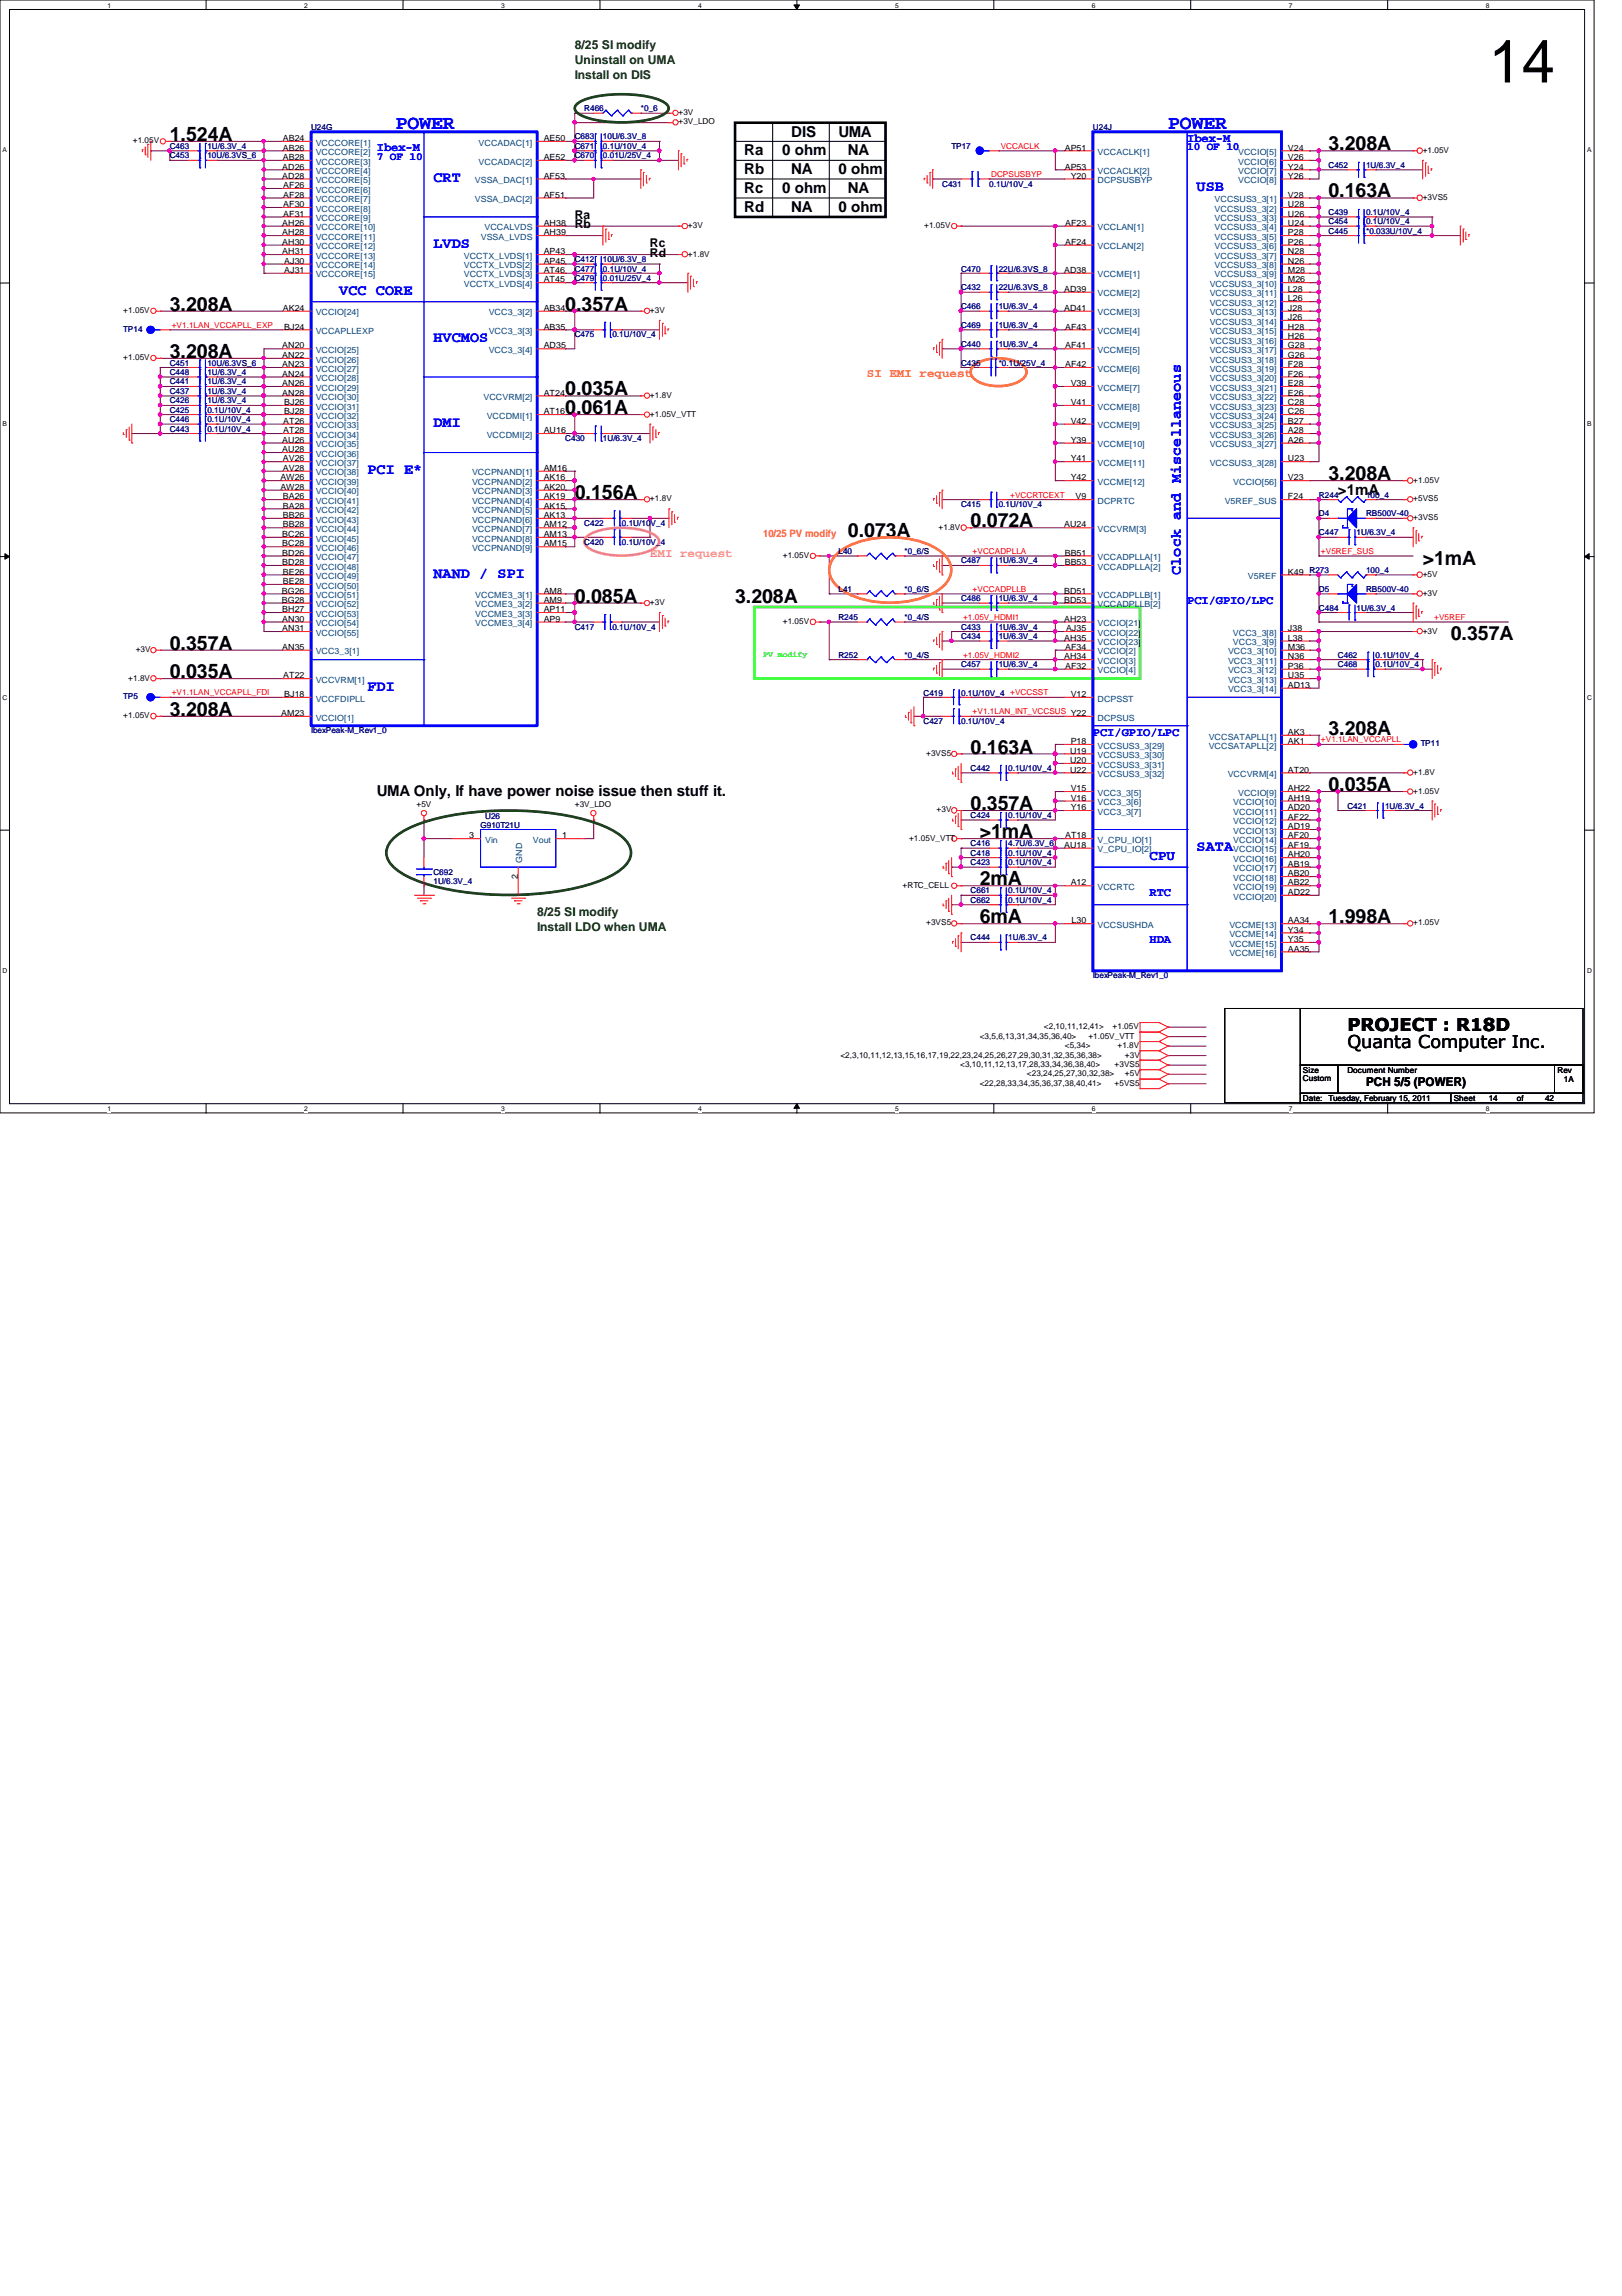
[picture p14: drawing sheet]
<svg xmlns="http://www.w3.org/2000/svg" width="210mm" height="297mm" viewBox="0 0 210 297" stroke-linecap="round" stroke-linejoin="round" font-family="sans-serif">
<defs><g id="words">
<text font-size="7.8" x="192.7" y="10.7">14</text>
<g font-size="2.5" fill="#00f">
<text x="51.2" y="16.7">POWER</text>
<text x="151.2" y="16.7">POWER</text>
</g>
<g font-size="2.5">
<text x="22" y="18.2">1.524A</text>
<text x="171.9" y="19.4">3.208A</text>
<text x="171.9" y="25.5">0.163A</text>
<text x="22" y="40.2">3.208A</text>
<text x="73.2" y="40.2">0.357A</text>
<text x="22" y="46.3">3.208A</text>
<text x="73.2" y="51.1">0.035A</text>
<text x="73.2" y="53.6">0.061A</text>
<text x="74.4" y="64.6">0.156A</text>
<text x="171.9" y="62.1">3.208A</text>
<text x="109.7" y="69.4">0.073A</text>
<text x="125.6" y="68.2">0.072A</text>
<text x="74.4" y="78">0.085A</text>
<text x="95.1" y="78">3.208A</text>
<text x="184.1" y="73.1">&gt;1mA</text>
<text x="187.7" y="82.8">0.357A</text>
<text x="22" y="84.1">0.357A</text>
<text x="22" y="87.7">0.035A</text>
<text x="22" y="92.6">3.208A</text>
<text x="171.9" y="95">3.208A</text>
<text x="125.6" y="97.5">0.163A</text>
<text x="125.6" y="104.8">0.357A</text>
<text x="171.9" y="102.4">0.035A</text>
<text x="126.8" y="108.5">&gt;1mA</text>
<text x="126.8" y="119.4">6mA</text>
<text x="126.8" y="114.6">2mA</text>
<text x="171.9" y="119.4">1.998A</text>
</g>
<g font-size="2.3">
<text x="174.4" y="135.6">Quanta Computer Inc.</text>
<text x="174.4" y="133.4">PROJECT : R18D</text>
</g>
<g font-size="1.9">
<text x="102.4" y="17.7">DIS</text>
<text x="108.5" y="17.7">UMA</text>
<text x="96.3" y="20.1">Ra</text>
<text x="96.3" y="22.6">Rb</text>
<text x="101.2" y="20.1">0 ohm</text>
<text x="102.4" y="22.6">NA</text>
<text x="108.5" y="22.6">0 ohm</text>
<text x="109.7" y="20.1">NA</text>
<text x="96.3" y="25">Rc</text>
<text x="96.3" y="27.4">Rd</text>
<text x="101.2" y="25">0 ohm</text>
<text x="102.4" y="27.4">NA</text>
<text x="108.5" y="27.4">0 ohm</text>
<text x="109.7" y="25">NA</text>
<text x="173.1" y="64">&gt;1mA</text>
<text x="48.8" y="103">UMA Only, If have power noise issue then stuff it.</text>
</g>
<g font-size="1.9" fill="#00f">
<text x="56.1" y="23.6">CRT</text>
<text x="154.9" y="24.8">USB</text>
<text x="56.1" y="32.1">LVDS</text>
<text x="43.9" y="38.2">VCC CORE</text>
<text x="56.1" y="44.3">HVCMOS</text>
<text x="56.1" y="55.2">DMI</text>
<text x="47.5" y="61.3">PCI E*</text>
<text x="56.1" y="74.8">NAND / SPI</text>
<text x="152.8" y="74.4" transform="rotate(-90 152.8 74.4)">Clock and Miscellaneous</text>
<text x="47.5" y="89.4">FDI</text>
<text x="154.9" y="110.1">SATA</text>
</g>
<text font-size="1.8" fill="#00f" x="148.8" y="111.3">CPU</text>
<g font-size="1.6" fill="#004000">
<text x="74.4" y="6.4">8/25 SI modify</text>
<text x="74.4" y="8.3">Uninstall on UMA</text>
<text x="74.4" y="10.2">Install on DIS</text>
<text x="69.5" y="118.5">8/25 SI modify</text>
<text x="69.5" y="120.4">Install LDO when UMA</text>
</g>
<g font-size="1.6" fill="#00f">
<text x="48.8" y="19.6">Ibex-M</text>
<text x="153.6" y="18.3">Ibex-M</text>
<text x="153.6" y="78.1">PCI/GPIO/LPC</text>
<text x="141.4" y="95.2">PCI/GPIO/LPC</text>
<text x="148.8" y="115.9">RTC</text>
<text x="148.8" y="122">HDA</text>
</g>
<g font-size="1.6">
<text x="74.4" y="28.3">Ra</text>
<text x="74.4" y="29.5">Rb</text>
<text x="84.1" y="32">Rc</text>
<text x="84.1" y="33.2">Rd</text>
<text x="176.8" y="140.5">PCH 5/5 (POWER)</text>
</g>
<text font-size="1.6" fill="#ff8000" x="112.2" y="48.8">SI EMI request</text>
<text font-size="1.6" fill="#ff8080" x="84.1" y="72">EMI request</text>
<g font-size="1.4" fill="#00f">
<text x="48.8" y="20.7">7 OF 10</text>
<text x="153.6" y="19.4">10 OF 10</text>
</g>
<text font-size="1.3" fill="#ff8000" x="98.8" y="69.5">10/25 PV modify</text>
<g font-size="1.1" fill="#000080">
<text x="40.3" y="16.8">U24G</text>
<text x="75.6" y="14.4">R466</text>
<text x="82.9" y="14.4">*0_6</text>
<text x="141.4" y="16.8">U24J</text>
<text x="22" y="20.5">C453</text>
<text x="22" y="19.3">C463</text>
<text x="26.8" y="20.5">10U/6.3VS_6</text>
<text x="26.8" y="19.3">1U/6.3V_4</text>
<text x="74.4" y="20.5">C670</text>
<text x="74.4" y="18">C683</text>
<text x="74.4" y="19.3">C671</text>
<text x="78" y="20.5">0.01U/25V_4</text>
<text x="78" y="18">10U/6.3V_8</text>
<text x="78" y="19.3">0.1U/10V_4</text>
<text x="123.1" y="19.3">TP17</text>
<text x="171.9" y="21.7">C452</text>
<text x="176.8" y="21.7">1U/6.3V_4</text>
<text x="121.9" y="24.1">C431</text>
<text x="128" y="24.1">0.1U/10V_4</text>
<text x="171.9" y="27.8">C439</text>
<text x="171.9" y="29">C454</text>
<text x="176.8" y="27.8">0.1U/10V_4</text>
<text x="176.8" y="29">0.1U/10V_4</text>
<text x="74.4" y="33.9">C412</text>
<text x="74.4" y="35.1">C477</text>
<text x="78" y="33.9">10U/6.3V_8</text>
<text x="78" y="35.1">0.1U/10V_4</text>
<text x="124.4" y="35.1">C470</text>
<text x="129.2" y="35.1">22U/6.3VS_8</text>
<text x="171.9" y="30.2">C445</text>
<text x="176.8" y="30.2">*0.033U/10V_4</text>
<text x="74.4" y="36.3">C479</text>
<text x="78" y="36.3">0.01U/25V_4</text>
<text x="124.4" y="37.5">C432</text>
<text x="124.4" y="40">C466</text>
<text x="129.2" y="37.5">22U/6.3VS_8</text>
<text x="129.2" y="40">1U/6.3V_4</text>
<text x="16" y="42.9">TP14</text>
<text x="22" y="47.3">C451</text>
<text x="26.8" y="47.3">10U/6.3VS_6</text>
<text x="74.4" y="43.6">C475</text>
<text x="79.2" y="43.6">0.1U/10V_4</text>
<text x="124.4" y="42.4">C469</text>
<text x="124.4" y="44.9">C440</text>
<text x="124.4" y="47.3">C435</text>
<text x="129.2" y="42.4">1U/6.3V_4</text>
<text x="129.2" y="44.9">1U/6.3V_4</text>
<text x="129.2" y="47.3">*0.1U/25V_4</text>
<text x="22" y="52.2">C426</text>
<text x="22" y="53.4">C425</text>
<text x="22" y="48.5">C448</text>
<text x="22" y="49.7">C441</text>
<text x="22" y="51">C437</text>
<text x="26.8" y="52.2">1U/6.3V_4</text>
<text x="26.8" y="53.4">0.1U/10V_4</text>
<text x="26.8" y="48.5">1U/6.3V_4</text>
<text x="26.8" y="49.7">1U/6.3V_4</text>
<text x="26.8" y="51">1U/6.3V_4</text>
<text x="22" y="55.8">C443</text>
<text x="22" y="54.6">C446</text>
<text x="26.8" y="55.8">0.1U/10V_4</text>
<text x="26.8" y="54.6">0.1U/10V_4</text>
<text x="73.2" y="57.1">C430</text>
<text x="78" y="57.1">1U/6.3V_4</text>
<text x="124.4" y="65.6">C415</text>
<text x="129.2" y="65.6">0.1U/10V_4</text>
<text x="170.7" y="64.4">R244</text>
<text x="176.8" y="64.4">100_4</text>
<text x="75.6" y="70.5">C420</text>
<text x="75.6" y="68">C422</text>
<text x="80.5" y="70.5">0.1U/10V_4</text>
<text x="80.5" y="68">0.1U/10V_4</text>
<text x="108.5" y="71.7">L40</text>
<text x="117.1" y="71.7">*0_6/S</text>
<text x="170.7" y="69.3">C447</text>
<text x="170.7" y="66.8">D4</text>
<text x="175.6" y="69.3">1U/6.3V_4</text>
<text x="176.8" y="66.8">RB500V-40</text>
<text x="108.5" y="76.6">L41</text>
<text x="117.1" y="76.6">*0_6/S</text>
<text x="124.4" y="72.9">C487</text>
<text x="124.4" y="77.8">C486</text>
<text x="129.2" y="72.9">1U/6.3V_4</text>
<text x="129.2" y="77.8">1U/6.3V_4</text>
<text x="169.5" y="74.1">R273</text>
<text x="170.7" y="76.6">D5</text>
<text x="176.8" y="74.1">100_4</text>
<text x="176.8" y="76.6">RB500V-40</text>
<text x="74.4" y="81.4">C417</text>
<text x="79.2" y="81.4">0.1U/10V_4</text>
<text x="108.5" y="80.2">R245</text>
<text x="117.1" y="80.2">*0_4/S</text>
<text x="124.4" y="81.4">C433</text>
<text x="124.4" y="82.7">C434</text>
<text x="129.2" y="81.4">1U/6.3V_4</text>
<text x="129.2" y="82.7">1U/6.3V_4</text>
<text x="170.7" y="79">C484</text>
<text x="175.6" y="79">1U/6.3V_4</text>
<text x="108.5" y="85.1">R252</text>
<text x="117.1" y="85.1">*0_4/S</text>
<text x="124.4" y="86.3">C457</text>
<text x="129.2" y="86.3">1U/6.3V_4</text>
<text x="173.1" y="86.3">C468</text>
<text x="173.1" y="85.1">C462</text>
<text x="178" y="86.3">0.1U/10V_4</text>
<text x="178" y="85.1">0.1U/10V_4</text>
<text x="16" y="90.5">TP5</text>
<text x="40.3" y="94.9">IbexPeak-M_Rev1_0</text>
<text x="119.5" y="93.6">C427</text>
<text x="119.5" y="90">C419</text>
<text x="124.4" y="93.6">0.1U/10V_4</text>
<text x="124.4" y="90">0.1U/10V_4 +VCCSST</text>
<text x="125.6" y="99.7">C442</text>
<text x="130.5" y="99.7">0.1U/10V_4</text>
<text x="183.9" y="96.6">TP11</text>
<text x="62.2" y="107.1">G910T21U</text>
<text x="62.8" y="106">U26</text>
<text x="125.6" y="105.8">C424</text>
<text x="130.5" y="105.8">0.1U/10V_4</text>
<text x="174.4" y="104.6">C421</text>
<text x="179.2" y="104.6">1U/6.3V_4</text>
<text x="56.1" y="113.2">C692</text>
<text x="125.6" y="110.7">C418</text>
<text x="125.6" y="111.9">C423</text>
<text x="125.6" y="109.5">C416</text>
<text x="130.5" y="110.7">0.1U/10V_4</text>
<text x="130.5" y="111.9">0.1U/10V_4</text>
<text x="130.5" y="109.5">4.7U/6.3V_6</text>
<text x="56.1" y="114.4">1U/6.3V_4</text>
<text x="125.6" y="115.6">C661</text>
<text x="125.6" y="116.8">C662</text>
<text x="130.5" y="115.6">0.1U/10V_4</text>
<text x="130.5" y="116.8">0.1U/10V_4</text>
<text x="125.6" y="121.7">C444</text>
<text x="130.5" y="121.7">1U/6.3V_4</text>
<text x="141.4" y="126.6">IbexPeak-M_Rev1_0</text>
</g>
<g font-size="1.1">
<text x="87.8" y="16.1">+3V_LDO</text>
<text x="87.8" y="14.9">+3V</text>
<text x="17.2" y="18.5">+1.05V</text>
<text x="36.5" y="21.9">AD26</text>
<text x="36.5" y="23.1">AD28</text>
<text x="36.6" y="18.2">AB24</text>
<text x="36.6" y="19.5">AB26</text>
<text x="36.6" y="20.7">AB28</text>
<text x="70.4" y="18.2">AE50</text>
<text x="70.4" y="20.7">AE52</text>
<text x="70.4" y="23.1">AF53</text>
<text x="137.8" y="19.5">AP51</text>
<text x="137.8" y="21.9">AP53</text>
<text x="138.6" y="23.1">Y20</text>
<text x="166.7" y="19.5">V24</text>
<text x="166.7" y="20.7">V26</text>
<text x="166.7" y="21.9">Y24</text>
<text x="166.7" y="23.1">Y26</text>
<text x="184.1" y="19.8">+1.05V</text>
<text x="36.5" y="29.2">AH26</text>
<text x="36.7" y="24.3">AF26</text>
<text x="36.7" y="25.6">AF28</text>
<text x="36.7" y="26.8">AF30</text>
<text x="36.7" y="28">AF31</text>
<text x="70.4" y="29.2">AH38</text>
<text x="70.4" y="25.6">AF51</text>
<text x="89" y="29.5">+3V</text>
<text x="119.6" y="29.5">+1.05V</text>
<text x="137.8" y="29.2">AF23</text>
<text x="166.7" y="29.2">U24</text>
<text x="166.7" y="28">U26</text>
<text x="166.7" y="26.8">U28</text>
<text x="166.7" y="25.6">V28</text>
<text x="184.1" y="25.9">+3VS5</text>
<text x="36.5" y="30.4">AH28</text>
<text x="36.5" y="31.7">AH30</text>
<text x="36.5" y="32.9">AH31</text>
<text x="36.8" y="34.1">AJ30</text>
<text x="36.8" y="35.3">AJ31</text>
<text x="70.4" y="32.9">AP43</text>
<text x="70.4" y="34.1">AP45</text>
<text x="70.4" y="35.3">AT46</text>
<text x="70.4" y="30.4">AH39</text>
<text x="89" y="33.2">+1.8V</text>
<text x="137.7" y="35.3">AD38</text>
<text x="137.8" y="31.7">AF24</text>
<text x="166.7" y="35.3">M28</text>
<text x="166.7" y="34.1">N26</text>
<text x="166.7" y="32.9">N28</text>
<text x="166.7" y="31.7">P26</text>
<text x="166.7" y="30.4">P28</text>
<text x="16" y="40.5">+1.05V</text>
<text x="36.6" y="40.2">AK24</text>
<text x="70.4" y="36.5">AT45</text>
<text x="70.4" y="40.2">AB34</text>
<text x="84.1" y="40.5">+3V</text>
<text x="137.7" y="37.8">AD39</text>
<text x="137.7" y="40.2">AD41</text>
<text x="166.7" y="41.4">J26</text>
<text x="166.7" y="40.2">J28</text>
<text x="166.7" y="39">L26</text>
<text x="166.7" y="37.8">L28</text>
<text x="166.7" y="36.5">M26</text>
<text x="16" y="46.6">+1.05V</text>
<text x="36.5" y="47.5">AN23</text>
<text x="36.5" y="45.1">AN20</text>
<text x="36.5" y="46.3">AN22</text>
<text x="36.8" y="42.6">BJ24</text>
<text x="70.4" y="42.6">AB35</text>
<text x="70.4" y="45.1">AD35</text>
<text x="137.8" y="45.1">AF41</text>
<text x="137.8" y="47.5">AF42</text>
<text x="137.8" y="42.6">AF43</text>
<text x="166.7" y="47.5">F28</text>
<text x="166.7" y="46.3">G26</text>
<text x="166.7" y="45.1">G28</text>
<text x="166.7" y="43.9">H26</text>
<text x="166.7" y="42.6">H28</text>
<text x="36.5" y="48.7">AN24</text>
<text x="36.5" y="50">AN26</text>
<text x="36.5" y="51.2">AN28</text>
<text x="36.8" y="52.4">BJ26</text>
<text x="36.8" y="53.6">BJ28</text>
<text x="70.4" y="51.2">AT24</text>
<text x="70.4" y="53.6">AT16</text>
<text x="84.1" y="53.9">+1.05V_VTT</text>
<text x="84.1" y="51.5">+1.8V</text>
<text x="138.6" y="50">V39</text>
<text x="138.6" y="52.4">V41</text>
<text x="166.7" y="53.6">C26</text>
<text x="166.7" y="52.4">C28</text>
<text x="166.7" y="51.2">E26</text>
<text x="166.7" y="50">E28</text>
<text x="166.7" y="48.7">F26</text>
<text x="36.5" y="57.3">AU26</text>
<text x="36.5" y="58.5">AU28</text>
<text x="36.6" y="59.7">AV26</text>
<text x="36.7" y="54.8">AT26</text>
<text x="36.7" y="56">AT28</text>
<text x="70.4" y="56">AU16</text>
<text x="138.6" y="54.8">V42</text>
<text x="138.6" y="57.3">Y39</text>
<text x="138.6" y="59.7">Y41</text>
<text x="166.7" y="59.7">U23</text>
<text x="166.7" y="57.3">A26</text>
<text x="166.7" y="56">A28</text>
<text x="166.7" y="54.8">B27</text>
<text x="36.3" y="62.1">AW26</text>
<text x="36.3" y="63.4">AW28</text>
<text x="36.6" y="60.9">AV28</text>
<text x="36.6" y="64.6">BA26</text>
<text x="36.6" y="65.8">BA28</text>
<text x="70.4" y="64.6">AK19</text>
<text x="70.4" y="63.4">AK20</text>
<text x="70.4" y="65.8">AK15</text>
<text x="70.4" y="62.1">AK16</text>
<text x="70.4" y="60.9">AM16</text>
<text x="84.1" y="64.9">+1.8V</text>
<text x="138.6" y="62.1">Y42</text>
<text x="139.2" y="64.6">V9</text>
<text x="166.7" y="62.1">V23</text>
<text x="166.7" y="64.6">F24</text>
<text x="182.9" y="64.9">+5VS5</text>
<text x="182.9" y="62.4">+1.05V</text>
<text x="36.5" y="69.5">BC26</text>
<text x="36.5" y="70.7">BC28</text>
<text x="36.5" y="71.9">BD26</text>
<text x="36.6" y="67">BB26</text>
<text x="36.6" y="68.2">BB28</text>
<text x="70.4" y="67">AK13</text>
<text x="70.4" y="68.2">AM12</text>
<text x="70.4" y="69.5">AM13</text>
<text x="70.4" y="70.7">AM15</text>
<text x="121.5" y="68.5">+1.8V</text>
<text x="137.7" y="68.2">AU24</text>
<text x="137.8" y="71.9">BB51</text>
<text x="182.9" y="67.3">+3VS5</text>
<text x="36.5" y="76.8">BG26</text>
<text x="36.5" y="78">BG28</text>
<text x="36.5" y="73.1">BD28</text>
<text x="36.6" y="74.3">BE26</text>
<text x="36.6" y="75.6">BE28</text>
<text x="70.4" y="76.8">AM8</text>
<text x="70.4" y="78">AM9</text>
<text x="101.3" y="72.2">+1.05V</text>
<text x="137.7" y="76.8">BD51</text>
<text x="137.7" y="78">BD53</text>
<text x="137.8" y="73.1">BB53</text>
<text x="166.7" y="74.3">K49</text>
<text x="184.1" y="77">+3V</text>
<text x="184.1" y="74.6">+5V</text>
<text x="36.5" y="80.4">AN30</text>
<text x="36.5" y="81.7">AN31</text>
<text x="36.5" y="79.2">BH27</text>
<text x="70.4" y="79.2">AP11</text>
<text x="70.4" y="80.4">AP9</text>
<text x="84.1" y="78.3">+3V</text>
<text x="101.3" y="80.7">+1.05V</text>
<text x="137.7" y="82.9">AH35</text>
<text x="137.7" y="80.4">AH23</text>
<text x="138" y="81.7">AJ35</text>
<text x="166.7" y="81.7">J38</text>
<text x="166.7" y="82.9">L38</text>
<text x="184.1" y="82">+3V</text>
<text x="16.6" y="88.1">+1.8V</text>
<text x="17.6" y="84.4">+3V</text>
<text x="36.5" y="84.1">AN35</text>
<text x="36.7" y="87.8">AT22</text>
<text x="137.7" y="85.3">AH34</text>
<text x="137.8" y="84.1">AF34</text>
<text x="137.8" y="86.5">AF32</text>
<text x="166.7" y="84.1">M36</text>
<text x="166.7" y="85.3">N36</text>
<text x="166.7" y="86.5">P36</text>
<text x="166.7" y="87.8">U35</text>
<text x="166.7" y="89">AD13</text>
<text x="16" y="92.9">+1.05V</text>
<text x="36.4" y="92.6">AM23</text>
<text x="36.8" y="90.2">BJ18</text>
<text x="138.6" y="90.2">V12</text>
<text x="166.7" y="95.1">AK3</text>
<text x="119.8" y="97.8">+3VS5</text>
<text x="138.5" y="97.5">U19</text>
<text x="138.5" y="98.7">U20</text>
<text x="138.5" y="99.9">U22</text>
<text x="138.6" y="96.3">P18</text>
<text x="166.7" y="99.9">AT20</text>
<text x="166.7" y="96.3">AK1</text>
<text x="182.9" y="100.2">+1.8V</text>
<text x="53.9" y="104.4">+5V</text>
<text x="74.4" y="104.4">+3V_LDO</text>
<text x="121.2" y="105.1">+3V</text>
<text x="138.6" y="102.4">V15</text>
<text x="138.6" y="103.6">V16</text>
<text x="138.6" y="104.8">Y16</text>
<text x="166.7" y="107.3">AD19</text>
<text x="166.7" y="104.8">AD20</text>
<text x="166.7" y="103.6">AH19</text>
<text x="166.7" y="106">AF22</text>
<text x="166.7" y="102.4">AH22</text>
<text x="182.9" y="102.7">+1.05V</text>
<text x="60.7" y="108.5">3</text>
<text x="67" y="113.7" transform="rotate(-90 67 113.7)">2</text>
<text x="72.8" y="108.5">1</text>
<text x="117.6" y="108.8">+1.05V_VTT</text>
<text x="137.7" y="109.7">AU18</text>
<text x="137.8" y="108.5">AT18</text>
<text x="166.7" y="108.5">AF20</text>
<text x="166.7" y="109.7">AF19</text>
<text x="166.7" y="110.9">AH20</text>
<text x="166.7" y="112.1">AB19</text>
<text x="166.7" y="113.4">AB20</text>
<text x="116.8" y="114.9">+RTC_CELL</text>
<text x="119.8" y="119.7">+3VS5</text>
<text x="138.6" y="114.6">A12</text>
<text x="138.7" y="119.5">L30</text>
<text x="166.7" y="115.8">AD22</text>
<text x="166.7" y="114.6">AB22</text>
<text x="166.7" y="119.5">AA34</text>
<text x="182.9" y="119.7">+1.05V</text>
<text x="166.7" y="120.7">Y34</text>
<text x="166.7" y="121.9">Y35</text>
<text x="166.7" y="123.1">AA35</text>
<text x="108.8" y="136.8">&lt;2,3,10,11,12,13,15,16,17,19,22,23,24,25,26,27,29,30,31,32,35,36,38&gt;</text>
<text x="126.8" y="134.4">&lt;3,5,6,13,31,34,35,36,40&gt;</text>
<text x="135.1" y="133.1">&lt;2,10,11,12,41&gt;</text>
<text x="137.8" y="135.6">&lt;5,34&gt;</text>
<text x="140.8" y="134.4">+1.05V_VTT</text>
<text x="144" y="133.1">+1.05V</text>
<text x="144.6" y="135.6">+1.8V</text>
<text x="145.6" y="136.8">+3V</text>
<text x="124.2" y="138">&lt;3,10,11,12,13,17,28,33,34,36,38,40&gt;</text>
<text x="126.8" y="140.5">&lt;22,28,33,34,35,36,37,38,40,41&gt;</text>
<text x="132.9" y="139.2">&lt;23,24,25,27,30,32,38&gt;</text>
<text x="144.2" y="138">+3VS5</text>
<text x="144.2" y="140.5">+5VS5</text>
<text x="145.6" y="139.2">+5V</text>
<text x="168.6" y="138.8">Size</text>
<text x="168.6" y="142.4">Date:</text>
<text x="168.6" y="139.9">Custom</text>
<text x="171.9" y="142.4">Tuesday, February 15, 2011</text>
<text x="174.4" y="138.8">Document Number</text>
<text x="188.1" y="142.4">Sheet</text>
<text x="192.7" y="142.4">14</text>
<text x="196.3" y="142.4">of</text>
<text x="199.9" y="142.4">42</text>
<text x="201.5" y="138.8">Rev</text>
<text x="202.4" y="140">1A</text>
</g>
<g font-size="1.1" fill="#004080">
<text x="40.9" y="18.8">VCCCORE[1]</text>
<text x="40.9" y="20.1">VCCCORE[2]</text>
<text x="40.9" y="21.3">VCCCORE[3]</text>
<text x="40.9" y="22.5">VCCCORE[4]</text>
<text x="40.9" y="23.7">VCCCORE[5]</text>
<text x="61.5" y="23.7">VSSA_DAC[1]</text>
<text x="61.9" y="18.8">VCCADAC[1]</text>
<text x="61.9" y="21.3">VCCADAC[2]</text>
<text x="142" y="23.7">DCPSUSBYP</text>
<text x="142" y="20.1">VCCACLK[1]</text>
<text x="142" y="22.5">VCCACLK[2]</text>
<text x="160.2" y="20.1">VCCIO[5]</text>
<text x="160.2" y="21.3">VCCIO[6]</text>
<text x="160.2" y="22.5">VCCIO[7]</text>
<text x="160.2" y="23.7">VCCIO[8]</text>
<text x="40.9" y="24.9">VCCCORE[6]</text>
<text x="40.9" y="26.2">VCCCORE[7]</text>
<text x="40.9" y="27.4">VCCCORE[8]</text>
<text x="40.9" y="28.6">VCCCORE[9]</text>
<text x="40.9" y="29.8">VCCCORE[10]</text>
<text x="61.5" y="26.2">VSSA_DAC[2]</text>
<text x="62.7" y="29.8">VCCALVDS</text>
<text x="142" y="29.8">VCCLAN[1]</text>
<text x="157.2" y="29.8">VCCSUS3_3[4]</text>
<text x="157.2" y="28.6">VCCSUS3_3[3]</text>
<text x="157.2" y="27.4">VCCSUS3_3[2]</text>
<text x="157.2" y="26.2">VCCSUS3_3[1]</text>
<text x="40.9" y="31">VCCCORE[11]</text>
<text x="40.9" y="32.3">VCCCORE[12]</text>
<text x="40.9" y="33.5">VCCCORE[13]</text>
<text x="40.9" y="34.7">VCCCORE[14]</text>
<text x="40.9" y="35.9">VCCCORE[15]</text>
<text x="60" y="33.5">VCCTX_LVDS[1]</text>
<text x="60" y="34.7">VCCTX_LVDS[2]</text>
<text x="60" y="35.9">VCCTX_LVDS[3]</text>
<text x="62.2" y="31">VSSA_LVDS</text>
<text x="142" y="35.9">VCCME[1]</text>
<text x="142" y="32.3">VCCLAN[2]</text>
<text x="157.2" y="35.9">VCCSUS3_3[9]</text>
<text x="157.2" y="34.7">VCCSUS3_3[8]</text>
<text x="157.2" y="33.5">VCCSUS3_3[7]</text>
<text x="157.2" y="32.3">VCCSUS3_3[6]</text>
<text x="157.2" y="31">VCCSUS3_3[5]</text>
<text x="40.9" y="40.8">VCCIO[24]</text>
<text x="60" y="37.1">VCCTX_LVDS[4]</text>
<text x="63.2" y="40.8">VCC3_3[2]</text>
<text x="142" y="38.4">VCCME[2]</text>
<text x="142" y="40.8">VCCME[3]</text>
<text x="156.5" y="42">VCCSUS3_3[14]</text>
<text x="156.5" y="40.8">VCCSUS3_3[13]</text>
<text x="156.5" y="39.6">VCCSUS3_3[12]</text>
<text x="156.5" y="38.4">VCCSUS3_3[11]</text>
<text x="156.5" y="37.1">VCCSUS3_3[10]</text>
<text x="40.9" y="43.2">VCCAPLLEXP</text>
<text x="40.9" y="45.7">VCCIO[25]</text>
<text x="40.9" y="46.9">VCCIO[26]</text>
<text x="63.2" y="43.2">VCC3_3[3]</text>
<text x="63.2" y="45.7">VCC3_3[4]</text>
<text x="142" y="45.7">VCCME[5]</text>
<text x="142" y="43.2">VCCME[4]</text>
<text x="156.5" y="46.9">VCCSUS3_3[18]</text>
<text x="156.5" y="45.7">VCCSUS3_3[17]</text>
<text x="156.5" y="44.5">VCCSUS3_3[16]</text>
<text x="156.5" y="43.2">VCCSUS3_3[15]</text>
<text x="40.9" y="48.1">VCCIO[27]</text>
<text x="40.9" y="49.3">VCCIO[28]</text>
<text x="40.9" y="50.5">VCCIO[29]</text>
<text x="40.9" y="51.8">VCCIO[30]</text>
<text x="40.9" y="53">VCCIO[31]</text>
<text x="62.6" y="51.8">VCCVRM[2]</text>
<text x="142" y="48.1">VCCME[6]</text>
<text x="142" y="50.5">VCCME[7]</text>
<text x="142" y="53">VCCME[8]</text>
<text x="156.5" y="53">VCCSUS3_3[23]</text>
<text x="156.5" y="51.8">VCCSUS3_3[22]</text>
<text x="156.5" y="50.5">VCCSUS3_3[21]</text>
<text x="156.5" y="49.3">VCCSUS3_3[20]</text>
<text x="156.5" y="48.1">VCCSUS3_3[19]</text>
<text x="40.9" y="55.4">VCCIO[33]</text>
<text x="40.9" y="56.6">VCCIO[34]</text>
<text x="40.9" y="57.9">VCCIO[35]</text>
<text x="40.9" y="59.1">VCCIO[36]</text>
<text x="40.9" y="54.2">VCCIO[32]</text>
<text x="63" y="54.2">VCCDMI[1]</text>
<text x="63" y="56.6">VCCDMI[2]</text>
<text x="142" y="55.4">VCCME[9]</text>
<text x="142" y="57.9">VCCME[10]</text>
<text x="156.5" y="57.9">VCCSUS3_3[27]</text>
<text x="156.5" y="56.6">VCCSUS3_3[26]</text>
<text x="156.5" y="55.4">VCCSUS3_3[25]</text>
<text x="156.5" y="54.2">VCCSUS3_3[24]</text>
<text x="40.9" y="60.3">VCCIO[37]</text>
<text x="40.9" y="61.5">VCCIO[38]</text>
<text x="40.9" y="62.7">VCCIO[39]</text>
<text x="40.9" y="64">VCCIO[40]</text>
<text x="40.9" y="65.2">VCCIO[41]</text>
<text x="61.1" y="65.2">VCCPNAND[4]</text>
<text x="61.1" y="64">VCCPNAND[3]</text>
<text x="61.1" y="62.7">VCCPNAND[2]</text>
<text x="61.1" y="61.5">VCCPNAND[1]</text>
<text x="142" y="60.3">VCCME[11]</text>
<text x="142" y="62.7">VCCME[12]</text>
<text x="142" y="65.2">DCPRTC</text>
<text x="156.5" y="60.3">VCCSUS3_3[28]</text>
<text x="158.5" y="65.2">V5REF_SUS</text>
<text x="159.6" y="62.7">VCCIO[56]</text>
<text x="40.9" y="66.4">VCCIO[42]</text>
<text x="40.9" y="67.6">VCCIO[43]</text>
<text x="40.9" y="68.8">VCCIO[44]</text>
<text x="40.9" y="70.1">VCCIO[45]</text>
<text x="40.9" y="71.3">VCCIO[46]</text>
<text x="61.1" y="67.6">VCCPNAND[6]</text>
<text x="61.1" y="66.4">VCCPNAND[5]</text>
<text x="61.1" y="68.8">VCCPNAND[7]</text>
<text x="61.1" y="70.1">VCCPNAND[8]</text>
<text x="61.1" y="71.3">VCCPNAND[9]</text>
<text x="142" y="68.8">VCCVRM[3]</text>
<text x="40.9" y="72.5">VCCIO[47]</text>
<text x="40.9" y="73.7">VCCIO[48]</text>
<text x="40.9" y="74.9">VCCIO[49]</text>
<text x="40.9" y="76.2">VCCIO[50]</text>
<text x="40.9" y="77.4">VCCIO[51]</text>
<text x="61.5" y="77.4">VCCME3_3[1]</text>
<text x="142" y="73.7">VCCADPLLA[2]</text>
<text x="142" y="77.4">VCCADPLLB[1]</text>
<text x="142" y="72.5">VCCADPLLA[1]</text>
<text x="161.5" y="74.9">V5REF</text>
<text x="40.9" y="81">VCCIO[54]</text>
<text x="40.9" y="82.3">VCCIO[55]</text>
<text x="40.9" y="78.6">VCCIO[52]</text>
<text x="40.9" y="79.8">VCCIO[53]</text>
<text x="61.5" y="78.6">VCCME3_3[2]</text>
<text x="61.5" y="79.8">VCCME3_3[3]</text>
<text x="61.5" y="81">VCCME3_3[4]</text>
<text x="142" y="82.3">VCCIO[22]</text>
<text x="142" y="78.6">VCCADPLLB[2]</text>
<text x="142" y="83.5">VCCIO[23]</text>
<text x="142" y="81">VCCIO[21]</text>
<text x="159.6" y="82.3">VCC3_3[8]</text>
<text x="159.6" y="83.5">VCC3_3[9]</text>
<text x="40.9" y="88.3">VCCVRM[1]</text>
<text x="40.9" y="84.7">VCC3_3[1]</text>
<text x="142" y="84.7">VCCIO[2]</text>
<text x="142" y="85.9">VCCIO[3]</text>
<text x="142" y="87.1">VCCIO[4]</text>
<text x="158.9" y="84.7">VCC3_3[10]</text>
<text x="158.9" y="85.9">VCC3_3[11]</text>
<text x="158.9" y="87.1">VCC3_3[12]</text>
<text x="158.9" y="88.3">VCC3_3[13]</text>
<text x="158.9" y="89.6">VCC3_3[14]</text>
<text x="40.9" y="90.8">VCCFDIPLL</text>
<text x="40.9" y="93.2">VCCIO[1]</text>
<text x="142" y="93.2">DCPSUS</text>
<text x="142" y="90.8">DCPSST</text>
<text x="156.4" y="95.7">VCCSATAPLL[1]</text>
<text x="142" y="96.9">VCCSUS3_3[29]</text>
<text x="142" y="98.1">VCCSUS3_3[30]</text>
<text x="142" y="99.3">VCCSUS3_3[31]</text>
<text x="142" y="100.5">VCCSUS3_3[32]</text>
<text x="156.4" y="96.9">VCCSATAPLL[2]</text>
<text x="158.9" y="100.5">VCCVRM[4]</text>
<text x="142" y="103">VCC3_3[5]</text>
<text x="142" y="104.2">VCC3_3[6]</text>
<text x="142" y="105.4">VCC3_3[7]</text>
<text x="159.6" y="107.9">VCCIO[13]</text>
<text x="159.6" y="105.4">VCCIO[11]</text>
<text x="159.6" y="104.2">VCCIO[10]</text>
<text x="159.6" y="106.6">VCCIO[12]</text>
<text x="160.2" y="103">VCCIO[9]</text>
<text x="62.8" y="109.1">Vin</text>
<text x="67.6" y="111.6" transform="rotate(-90 67.6 111.6)">GND</text>
<text x="69" y="109.1">Vout</text>
<text x="142" y="109.1">V_CPU_IO[1]</text>
<text x="142" y="110.3">V_CPU_IO[2]</text>
<text x="159.6" y="109.1">VCCIO[14]</text>
<text x="159.6" y="110.3">VCCIO[15]</text>
<text x="159.6" y="111.5">VCCIO[16]</text>
<text x="159.6" y="112.7">VCCIO[17]</text>
<text x="159.6" y="114">VCCIO[18]</text>
<text x="142" y="115.1">VCCRTC</text>
<text x="159.6" y="116.4">VCCIO[20]</text>
<text x="159.6" y="115.1">VCCIO[19]</text>
<text x="142" y="120.1">VCCSUSHDA</text>
<text x="159.1" y="120.1">VCCME[13]</text>
<text x="159.1" y="121.2">VCCME[14]</text>
<text x="159.1" y="122.5">VCCME[15]</text>
<text x="159.1" y="123.7">VCCME[16]</text>
</g>
<g font-size="1.1" fill="#f00">
<text x="128.3" y="22.9">DCPSUSBYP</text>
<text x="129.5" y="19.3">VCCACLK</text>
<text x="22.2" y="42.4">+V1.1LAN_VCCAPLL_EXP</text>
<text x="130.7" y="64.4">+VCCRTCEXT</text>
<text x="125.9" y="71.7">+VCCADPLLA</text>
<text x="170.9" y="71.7">+V5REF_SUS</text>
<text x="125.9" y="76.6">+VCCADPLLB</text>
<text x="124.6" y="80.2">+1.05V_HDMI1</text>
<text x="185.6" y="80.2">+V5REF</text>
<text x="22.2" y="90">+V1.1LAN_VCCAPLL_FDI</text>
<text x="124.6" y="85.1">+1.05V_HDMI2</text>
<text x="125.9" y="92.4">+V1.1LAN_INT_VCCSUS Y22</text>
<text x="170.9" y="96.1">+V1.1LAN_VCCAPLL</text>
</g>
<text font-size="1.1" fill="#0f0" x="98.8" y="85">PV modify</text>
<g font-size=".9">
<text x="13.9" y="1">1</text>
<text x="39.4" y="1">2</text>
<text x="64.9" y="1">3</text>
<text x="90.3" y="1">4</text>
<text x="115.8" y="1">5</text>
<text x="141.3" y="1">6</text>
<text x="166.8" y="1">7</text>
<text x="192.3" y="1">8</text>
<text x=".3" y="19.7">A</text>
<text x="205.4" y="19.7">A</text>
<text x=".3" y="55.1">B</text>
<text x="205.4" y="55.1">B</text>
<text x=".3" y="90.5">C</text>
<text x="205.4" y="90.5">C</text>
<text x=".3" y="125.9">D</text>
<text x="205.4" y="125.9">D</text>
<text x="13.9" y="143.8">1</text>
<text x="39.4" y="143.8">2</text>
<text x="64.9" y="143.8">3</text>
<text x="90.3" y="143.8">4</text>
<text x="115.8" y="143.8">5</text>
<text x="141.3" y="143.8">6</text>
<text x="166.8" y="143.8">7</text>
<text x="192.3" y="143.8">8</text>
</g>
</g></defs>
<path d="M0 0h206.3v144h-206.3zM1.2 1.2h203.9v141.6h-203.9z" fill="none" stroke="#000" stroke-width=".13"/>
<g fill="#fff">
<path d="M13.9 .2h.5v.9h-.5z"/>
<path d="M13.9 143h.5v.9h-.5z"/>
</g>
<path d="M26.7 0v1.2M26.7 142.8v1.2" fill="none" stroke="#000" stroke-width=".13"/>
<g fill="#fff">
<path d="M39.4 .2h.4v.9h-.4z"/>
<path d="M39.4 143h.4v.9h-.4z"/>
</g>
<path d="M52.2 0v1.2M52.2 142.8v1.2" fill="none" stroke="#000" stroke-width=".13"/>
<g fill="#fff">
<path d="M64.9 .2h.4v.9h-.4z"/>
<path d="M64.9 143h.4v.9h-.4z"/>
</g>
<path d="M77.6 0v1.2M77.6 142.8v1.2" fill="none" stroke="#000" stroke-width=".13"/>
<g fill="#fff">
<path d="M90.3 .2h.5v.9h-.5z"/>
<path d="M90.3 143h.5v.9h-.5z"/>
</g>
<path d="M103.1 0v1.2M102.7 .6h.8l-.4 .6zM103.1 142.8l.4 .6h-.8zM103.1 142.8v1.2" fill="none" stroke="#000" stroke-width=".13"/>
<path d="M102.7 .6h.8l-.4 .6zM103.1 142.8l.4 .6h-.8z" fill="#000"/>
<g fill="#fff">
<path d="M115.8 .2h.5v.9h-.5z"/>
<path d="M115.8 143h.5v.9h-.5z"/>
</g>
<path d="M128.6 0v1.2M128.6 142.8v1.2" fill="none" stroke="#000" stroke-width=".13"/>
<g fill="#fff">
<path d="M141.3 .2h.5v.9h-.5z"/>
<path d="M141.3 143h.5v.9h-.5z"/>
</g>
<path d="M154.1 0v1.2M154.1 142.8v1.2" fill="none" stroke="#000" stroke-width=".13"/>
<g fill="#fff">
<path d="M166.8 .2h.5v.9h-.5z"/>
<path d="M166.8 143h.5v.9h-.5z"/>
</g>
<path d="M179.6 0v1.2M179.6 142.8v1.2" fill="none" stroke="#000" stroke-width=".13"/>
<g fill="#fff">
<path d="M192.3 .2h.4v.9h-.4z"/>
<path d="M192.3 143h.4v.9h-.4z"/>
<path d="M.3 18.9h.6v1h-.6z"/>
<path d="M205.4 18.9h.6v1h-.6z"/>
<path d="M.3 54.3h.6v1h-.6z"/>
<path d="M205.4 54.3h.6v1h-.6z"/>
</g>
<path d="M0 36.6h1.2M205.1 36.6h1.2" fill="none" stroke="#000" stroke-width=".13"/>
<g fill="#fff">
<path d="M.3 89.7h.6v1h-.6z"/>
<path d="M205.4 89.7h.6v1h-.6z"/>
</g>
<path d="M0 72h1.2M.6 71.6l.6 .4-.6 .3zM205.1 72l.6-.4v.7zM205.1 72h1.2" fill="none" stroke="#000" stroke-width=".13"/>
<path d="M.6 71.6l.6 .4-.6 .3zM205.1 72l.6-.4v.7z" fill="#000"/>
<g fill="#fff">
<path d="M.3 125.1h.6v1h-.6z"/>
<path d="M205.4 125.1h.6v1h-.6z"/>
</g>
<path d="M0 107.4h1.2M205.1 107.4h1.2" fill="none" stroke="#000" stroke-width=".13"/>
<path d="M34.2 18.3h.1M34.2 19.5h.1M34.2 18.3h2.4M34.2 19.5h2.4" fill="none" stroke="#800040" stroke-width=".13"/>
<path d="M34 19.3h.3v.2v.1l-.2 .1-.1-.1z" fill-rule="evenodd" fill="#f0f"/>
<path d="M34 19.3h.3v.2v.1l-.2 .1-.1-.1z" fill="none" stroke="#f0f" stroke-width=".13"/>
<g fill="none" stroke="#800040" stroke-width=".13">
<path d="M34.2 20.7h.1M34.2 22h.1M34.2 23.2h.1M34.2 24.4h.1M34.2 25.6h.1M34.2 26.8h.1M34.2 28.1h.1M34.2 20.7h2.4M34.2 22h2.4M34.2 23.2h2.4M34.2 24.4h2.4M34.2 25.6h2.4"/>
<path d="M34.2 26.8h2.4M34.2 28.1h2.4"/>
</g>
<path d="M34 27.9h.3v.1v.2h-.2h-.1z" fill-rule="evenodd" fill="#f0f"/>
<path d="M34 27.9h.3v.1v.2h-.2h-.1z" fill="none" stroke="#f0f" stroke-width=".13"/>
<path d="M34.2 29.3h.1M34.2 30.5h.1M34.2 31.7h.1M34.2 32.9h.1M34.2 29.3h2.4M34.2 30.5h2.4M34.2 31.7h2.4M34.2 32.9h2.4" fill="none" stroke="#800040" stroke-width=".13"/>
<path d="M34 32.7h.3v.2v.2h-.2h-.1z" fill-rule="evenodd" fill="#f0f"/>
<path d="M34 32.7h.3v.2v.2h-.2h-.1z" fill="none" stroke="#f0f" stroke-width=".13"/>
<path d="M34.2 34.2h.1M34.2 35.3h.1M34.2 34.2h2.4M34.2 35.3h2.4M34.2 34.2v1.1" fill="none" stroke="#800040" stroke-width=".13"/>
<path d="M34 34h.3v.1v.2h-.2h-.1z" fill-rule="evenodd" fill="#f0f"/>
<path d="M34 34h.3v.1v.2h-.2h-.1z" fill="none" stroke="#f0f" stroke-width=".13"/>
<path d="M34.2 30.5h.1M34.2 30.5v1.2" fill="none" stroke="#800040" stroke-width=".13"/>
<path d="M34 30.3h.3v.1v.2l-.2 .1-.1-.1z" fill-rule="evenodd" fill="#f0f"/>
<path d="M34 30.3h.3v.1v.2l-.2 .1-.1-.1z" fill="none" stroke="#f0f" stroke-width=".13"/>
<path d="M34.2 25.6h.1M34.2 25.6v1.2" fill="none" stroke="#800040" stroke-width=".13"/>
<path d="M34 25.4h.3v.2v.1l-.2 .1-.1-.1z" fill-rule="evenodd" fill="#f0f"/>
<path d="M34 25.4h.3v.2v.1l-.2 .1-.1-.1z" fill="none" stroke="#f0f" stroke-width=".13"/>
<path d="M34.2 24.4h.1M34.2 24.4v1.2" fill="none" stroke="#800040" stroke-width=".13"/>
<path d="M34 24.2h.3v.1v.2l-.2 .1-.1-.1z" fill-rule="evenodd" fill="#f0f"/>
<path d="M34 24.2h.3v.1v.2l-.2 .1-.1-.1z" fill="none" stroke="#f0f" stroke-width=".13"/>
<path d="M34.2 23.2h.1M34.2 23.2v1.2" fill="none" stroke="#800040" stroke-width=".13"/>
<path d="M34 23h.3v.2v.1l-.2 .1-.1-.1z" fill-rule="evenodd" fill="#f0f"/>
<path d="M34 23h.3v.2v.1l-.2 .1-.1-.1z" fill="none" stroke="#f0f" stroke-width=".13"/>
<path d="M34.2 22h.1M34.2 22v1.2" fill="none" stroke="#800040" stroke-width=".13"/>
<path d="M34 21.8h.3v.1v.2h-.2h-.1z" fill-rule="evenodd" fill="#f0f"/>
<path d="M34 21.8h.3v.1v.2h-.2h-.1z" fill="none" stroke="#f0f" stroke-width=".13"/>
<path d="M34.2 20.7h.1M34.2 20.7v1.3" fill="none" stroke="#800040" stroke-width=".13"/>
<path d="M34 20.5h.3v.2v.2l-.2 .1-.1-.1z" fill-rule="evenodd" fill="#f0f"/>
<path d="M34 20.5h.3v.2v.2l-.2 .1-.1-.1z" fill="none" stroke="#f0f" stroke-width=".13"/>
<path d="M34.2 19.5h.1M34.2 18.3h.1M34.2 18.3v2.4M34.2 32.9h.1M34.2 31.7h.1M34.2 31.7v2.5" fill="none" stroke="#800040" stroke-width=".13"/>
<path d="M34 31.5h.3v.2v.1l-.2 .1-.1-.1z" fill-rule="evenodd" fill="#f0f"/>
<path d="M34 31.5h.3v.2v.1l-.2 .1-.1-.1z" fill="none" stroke="#f0f" stroke-width=".13"/>
<path d="M34.2 29.3h.1M34.2 29.3v1.2" fill="none" stroke="#800040" stroke-width=".13"/>
<path d="M34 29.1h.3v.2v.1l-.2 .1-.1-.1z" fill-rule="evenodd" fill="#f0f"/>
<path d="M34 29.1h.3v.2v.1l-.2 .1-.1-.1z" fill="none" stroke="#f0f" stroke-width=".13"/>
<path d="M34.2 28.1h.1M34.2 26.8h.1M34.2 26.8v2.5" fill="none" stroke="#800040" stroke-width=".13"/>
<path d="M34 26.6h.3v.2v.2l-.2 .1-.1-.1z" fill-rule="evenodd" fill="#f0f"/>
<path d="M34 26.6h.3v.2v.2l-.2 .1-.1-.1z" fill="none" stroke="#f0f" stroke-width=".13"/>
<g fill="none" stroke="#800040" stroke-width=".13">
<path d="M28.1 19.5h.1M28.1 19.5h6.1M73.2 23.2h.1M73.2 25.6h.1M73.2 23.2h3.6M76.8 23.2h.1M76.8 23.2v2.4h-3.6M73.2 76.8h.1M73.2 76.8h1.2M74.4 76.8h.1M74.4 76.8v1.2M73.2 80.5h.1"/>
<path d="M73.2 80.5h1.2"/>
</g>
<path d="M74.2 80.3h.3l.1 .1-.1 .2-.2 .1-.1-.1z" fill-rule="evenodd" fill="#f0f"/>
<path d="M74.2 80.3h.3l.1 .1-.1 .2-.2 .1-.1-.1z" fill="none" stroke="#f0f" stroke-width=".13"/>
<path d="M73.2 78h.1M73.2 78h1.2M74.4 79.2h.1M74.4 79.2v1.3" fill="none" stroke="#800040" stroke-width=".13"/>
<path d="M74.2 79.1h.3l.1 .1-.1 .2-.2 .1-.1-.1z" fill-rule="evenodd" fill="#f0f"/>
<path d="M74.2 79.1h.3l.1 .1-.1 .2-.2 .1-.1-.1z" fill="none" stroke="#f0f" stroke-width=".13"/>
<path d="M73.2 79.2h.1M74.4 78h.1M74.4 78v1.2h-1.2M74.4 78h8.5" fill="none" stroke="#800040" stroke-width=".13"/>
<path d="M74.2 77.9h.3l.1 .1-.1 .2h-.2h-.1z" fill-rule="evenodd" fill="#f0f"/>
<path d="M74.2 77.9h.3l.1 .1-.1 .2h-.2h-.1z" fill="none" stroke="#f0f" stroke-width=".13"/>
<path d="M22 19.5h.1M22 19.5h2.4" fill="none" stroke="#800040" stroke-width=".13"/>
<path d="M21.8 19.3h.3v.2v.1l-.2 .1-.1-.1z" fill-rule="evenodd" fill="#f0f"/>
<path d="M21.8 19.3h.3v.2v.1l-.2 .1-.1-.1z" fill="none" stroke="#f0f" stroke-width=".13"/>
<path d="M73.2 40.3h.1M73.2 45.1h.1M73.2 42.7h.1M73.2 40.3h1.2M73.2 45.1h1.2M74.4 40.3h.1M74.4 40.3v2.4h-1.2" fill="none" stroke="#800040" stroke-width=".13"/>
<path d="M74.2 42.5h.3l.1 .1-.1 .2-.2 .1-.1-.1z" fill-rule="evenodd" fill="#f0f"/>
<path d="M74.2 42.5h.3l.1 .1-.1 .2-.2 .1-.1-.1z" fill="none" stroke="#f0f" stroke-width=".13"/>
<path d="M74.2 40.1h.3l.1 .1-.1 .2h-.2h-.1z" fill-rule="evenodd" fill="#f0f"/>
<path d="M74.2 40.1h.3l.1 .1-.1 .2h-.2h-.1z" fill="none" stroke="#f0f" stroke-width=".13"/>
<path d="M74.4 40.3h.1M74.4 40.3h8.5" fill="none" stroke="#800040" stroke-width=".13"/>
<path d="M74.2 40.1h.3l.1 .1-.1 .2h-.2h-.1z" fill-rule="evenodd" fill="#f0f"/>
<path d="M74.2 40.1h.3l.1 .1-.1 .2h-.2h-.1z" fill="none" stroke="#f0f" stroke-width=".13"/>
<g fill="none" stroke="#800040" stroke-width=".13">
<path d="M28.1 20.7h.1M28.1 20.7h6.1M22 42.7h.1M22 42.7h14.6M34.2 46.4h.1M34.2 47.5h.1M34.2 46.4h2.4M34.2 47.5h2.4M74.4 42.7h.1M74.4 42.7v2.4M79.2 56.1h.1M79.2 56.1h4.9"/>
<path d="M34.2 81.7h.1M34.2 81.7h2.4"/>
</g>
<path d="M34 47.4h.3v.1v.2l-.2 .1-.1-.1z" fill-rule="evenodd" fill="#f0f"/>
<path d="M34 47.4h.3v.1v.2l-.2 .1-.1-.1z" fill="none" stroke="#f0f" stroke-width=".13"/>
<path d="M34.2 48.8h.1M34.2 50h.1M34.2 51.2h.1M34.2 48.8h2.4M34.2 50h2.4M34.2 51.2h2.4" fill="none" stroke="#800040" stroke-width=".13"/>
<path d="M34 51h.3v.2v.2h-.2h-.1z" fill-rule="evenodd" fill="#f0f"/>
<path d="M34 51h.3v.2v.2h-.2h-.1z" fill="none" stroke="#f0f" stroke-width=".13"/>
<path d="M34.2 52.5h.1M34.2 53.6h.1M34.2 54.9h.1M34.2 52.5h2.4M34.2 53.6h2.4M34.2 54.9h2.4" fill="none" stroke="#800040" stroke-width=".13"/>
<path d="M34 54.7h.3v.1v.2l-.2 .1-.1-.1z" fill-rule="evenodd" fill="#f0f"/>
<path d="M34 54.7h.3v.1v.2l-.2 .1-.1-.1z" fill="none" stroke="#f0f" stroke-width=".13"/>
<g fill="none" stroke="#800040" stroke-width=".13">
<path d="M34.2 56.1h.1M34.2 57.3h.1M34.2 58.5h.1M34.2 59.7h.1M34.2 56.1h2.4M34.2 57.3h2.4M34.2 58.5h2.4M34.2 59.7h2.4M34.2 61h.1M34.2 63.4h.1M34.2 62.2h.1M34.2 61h2.4"/>
<path d="M34.2 63.4h2.4M34.2 62.2h2.4"/>
</g>
<path d="M34 62h.3v.1v.2l-.2 .1-.1-.1z" fill-rule="evenodd" fill="#f0f"/>
<path d="M34 62h.3v.1v.2l-.2 .1-.1-.1z" fill="none" stroke="#f0f" stroke-width=".13"/>
<g fill="none" stroke="#800040" stroke-width=".13">
<path d="M34.2 64.6h.1M34.2 65.8h.1M34.2 67.1h.1M34.2 68.3h.1M34.2 69.5h.1M34.2 70.7h.1M34.2 71.9h.1M34.2 74.4h.1M34.2 64.6h2.4M34.2 65.8h2.4M34.2 67.1h2.4M34.2 68.3h2.4"/>
<path d="M34.2 69.5h2.4M34.2 70.7h2.4M34.2 71.9h2.4M34.2 74.4h2.4"/>
</g>
<path d="M34 74.2h.3v.1v.2l-.2 .1-.1-.1z" fill-rule="evenodd" fill="#f0f"/>
<path d="M34 74.2h.3v.1v.2l-.2 .1-.1-.1z" fill="none" stroke="#f0f" stroke-width=".13"/>
<path d="M34.2 73.2h.1M34.2 75.6h.1M34.2 73.2h2.4M34.2 75.6h2.4" fill="none" stroke="#800040" stroke-width=".13"/>
<path d="M34 75.4h.3v.2v.1l-.2 .1-.1-.1z" fill-rule="evenodd" fill="#f0f"/>
<path d="M34 75.4h.3v.2v.1l-.2 .1-.1-.1z" fill="none" stroke="#f0f" stroke-width=".13"/>
<path d="M34.2 76.8h.1M34.2 76.8h2.4" fill="none" stroke="#800040" stroke-width=".13"/>
<path d="M34 76.6h.3v.2v.1l-.2 .1-.1-.1z" fill-rule="evenodd" fill="#f0f"/>
<path d="M34 76.6h.3v.2v.1l-.2 .1-.1-.1z" fill="none" stroke="#f0f" stroke-width=".13"/>
<path d="M34.2 78h.1M34.2 79.2h.1M34.2 69.5h.1M34.2 78h2.4M34.2 79.2h2.4M34.2 69.5v1.2M34.2 80.5h.1M34.2 80.5h2.4" fill="none" stroke="#800040" stroke-width=".13"/>
<path d="M34 69.3h.3v.2v.1l-.2 .1-.1-.1z" fill-rule="evenodd" fill="#f0f"/>
<path d="M34 69.3h.3v.2v.1l-.2 .1-.1-.1z" fill="none" stroke="#f0f" stroke-width=".13"/>
<path d="M34.2 59.7h.1M34.2 59.7v1.3" fill="none" stroke="#800040" stroke-width=".13"/>
<path d="M34 59.6h.3v.1v.2h-.2h-.1z" fill-rule="evenodd" fill="#f0f"/>
<path d="M34 59.6h.3v.1v.2h-.2h-.1z" fill="none" stroke="#f0f" stroke-width=".13"/>
<path d="M34.2 76.8h.1M34.2 71.9h.1M34.2 71.9v1.3M34.2 76.8v1.2" fill="none" stroke="#800040" stroke-width=".13"/>
<path d="M34 71.8h.3v.1v.2h-.2h-.1z" fill-rule="evenodd" fill="#f0f"/>
<path d="M34 71.8h.3v.1v.2h-.2h-.1z" fill="none" stroke="#f0f" stroke-width=".13"/>
<path d="M34.2 57.3h.1M34.2 57.3v1.2" fill="none" stroke="#800040" stroke-width=".13"/>
<path d="M34 57.1h.3v.2v.2h-.2h-.1z" fill-rule="evenodd" fill="#f0f"/>
<path d="M34 57.1h.3v.2v.2h-.2h-.1z" fill="none" stroke="#f0f" stroke-width=".13"/>
<path d="M34.2 63.4h.1M34.2 63.4v1.2" fill="none" stroke="#800040" stroke-width=".13"/>
<path d="M34 63.2h.3v.2v.1l-.2 .1-.1-.1z" fill-rule="evenodd" fill="#f0f"/>
<path d="M34 63.2h.3v.2v.1l-.2 .1-.1-.1z" fill="none" stroke="#f0f" stroke-width=".13"/>
<path d="M34.2 58.5h.1M34.2 58.5v1.2" fill="none" stroke="#800040" stroke-width=".13"/>
<path d="M34 58.4h.3v.1v.1l-.2 .1-.1-.1z" fill-rule="evenodd" fill="#f0f"/>
<path d="M34 58.4h.3v.1v.1l-.2 .1-.1-.1z" fill="none" stroke="#f0f" stroke-width=".13"/>
<path d="M34.2 56.1h.1M34.2 56.1v1.2" fill="none" stroke="#800040" stroke-width=".13"/>
<path d="M34 55.9h.3v.1v.2l-.2 .1-.1-.1z" fill-rule="evenodd" fill="#f0f"/>
<path d="M34 55.9h.3v.1v.2l-.2 .1-.1-.1z" fill="none" stroke="#f0f" stroke-width=".13"/>
<path d="M34.2 78h.1M34.2 78v1.2" fill="none" stroke="#800040" stroke-width=".13"/>
<path d="M34 77.9h.3v.1v.2h-.2h-.1z" fill-rule="evenodd" fill="#f0f"/>
<path d="M34 77.9h.3v.1v.2h-.2h-.1z" fill="none" stroke="#f0f" stroke-width=".13"/>
<path d="M34.2 65.8h.1M34.2 65.8v1.3" fill="none" stroke="#800040" stroke-width=".13"/>
<path d="M34 65.7h.3v.1v.2h-.2h-.1z" fill-rule="evenodd" fill="#f0f"/>
<path d="M34 65.7h.3v.1v.2h-.2h-.1z" fill="none" stroke="#f0f" stroke-width=".13"/>
<path d="M34.2 64.6h.1M34.2 64.6v1.2" fill="none" stroke="#800040" stroke-width=".13"/>
<path d="M34 64.4h.3v.2v.1l-.2 .1-.1-.1z" fill-rule="evenodd" fill="#f0f"/>
<path d="M34 64.4h.3v.2v.1l-.2 .1-.1-.1z" fill="none" stroke="#f0f" stroke-width=".13"/>
<path d="M34.2 54.9h.1M34.2 54.9v1.2M34.2 62.2h.1M34.2 75.6h.1M34.2 62.2v1.2M34.2 75.6v1.2" fill="none" stroke="#800040" stroke-width=".13"/>
<path d="M34 54.7h.3v.1v.2l-.2 .1-.1-.1z" fill-rule="evenodd" fill="#f0f"/>
<path d="M34 54.7h.3v.1v.2l-.2 .1-.1-.1z" fill="none" stroke="#f0f" stroke-width=".13"/>
<path d="M34.2 47.5h.1M34.2 47.5v1.3" fill="none" stroke="#800040" stroke-width=".13"/>
<path d="M34 48.6h.3v.1v.2l-.2 .1-.1-.1z" fill-rule="evenodd" fill="#f0f"/>
<path d="M34 48.6h.3v.1v.2l-.2 .1-.1-.1z" fill="none" stroke="#f0f" stroke-width=".13"/>
<path d="M34.2 74.4h.1M34.2 73.2h.1M34.2 73.2v2.4" fill="none" stroke="#800040" stroke-width=".13"/>
<path d="M34 73h.3v.1v.2l-.2 .1-.1-.1z" fill-rule="evenodd" fill="#f0f"/>
<path d="M34 73h.3v.1v.2l-.2 .1-.1-.1z" fill="none" stroke="#f0f" stroke-width=".13"/>
<path d="M34.2 53.6h.1M34.2 53.6v1.3" fill="none" stroke="#800040" stroke-width=".13"/>
<path d="M34 53.5h.3v.1v.2h-.2h-.1z" fill-rule="evenodd" fill="#f0f"/>
<path d="M34 53.5h.3v.1v.2h-.2h-.1z" fill="none" stroke="#f0f" stroke-width=".13"/>
<path d="M34.2 79.2h.1M34.2 79.2v1.3" fill="none" stroke="#800040" stroke-width=".13"/>
<path d="M34 79.1h.3v.1v.2l-.2 .1-.1-.1z" fill-rule="evenodd" fill="#f0f"/>
<path d="M34 79.1h.3v.1v.2l-.2 .1-.1-.1z" fill="none" stroke="#f0f" stroke-width=".13"/>
<path d="M34.2 67.1h.1M34.2 67.1v1.2" fill="none" stroke="#800040" stroke-width=".13"/>
<path d="M34 66.9h.3v.1v.2l-.2 .1-.1-.1z" fill-rule="evenodd" fill="#f0f"/>
<path d="M34 66.9h.3v.1v.2l-.2 .1-.1-.1z" fill="none" stroke="#f0f" stroke-width=".13"/>
<path d="M34.2 80.5h.1M34.2 80.5v1.2" fill="none" stroke="#800040" stroke-width=".13"/>
<path d="M34 80.3h.3v.1v.2l-.2 .1-.1-.1z" fill-rule="evenodd" fill="#f0f"/>
<path d="M34 80.3h.3v.1v.2l-.2 .1-.1-.1z" fill="none" stroke="#f0f" stroke-width=".13"/>
<path d="M34.2 68.3h.1M34.2 68.3v1.2" fill="none" stroke="#800040" stroke-width=".13"/>
<path d="M34 68.1h.3v.1v.2l-.2 .1-.1-.1z" fill-rule="evenodd" fill="#f0f"/>
<path d="M34 68.1h.3v.1v.2l-.2 .1-.1-.1z" fill="none" stroke="#f0f" stroke-width=".13"/>
<path d="M34.2 70.7h.1M34.2 70.7v1.2" fill="none" stroke="#800040" stroke-width=".13"/>
<path d="M34 70.5h.3v.2v.1l-.2 .1-.1-.1z" fill-rule="evenodd" fill="#f0f"/>
<path d="M34 70.5h.3v.2v.1l-.2 .1-.1-.1z" fill="none" stroke="#f0f" stroke-width=".13"/>
<path d="M34.2 61h.1M34.2 61v1.2" fill="none" stroke="#800040" stroke-width=".13"/>
<path d="M34 60.8h.3v.1v.2l-.2 .1-.1-.1z" fill-rule="evenodd" fill="#f0f"/>
<path d="M34 60.8h.3v.1v.2l-.2 .1-.1-.1z" fill="none" stroke="#f0f" stroke-width=".13"/>
<path d="M20.7 53.6h.1M20.7 53.6h3.7" fill="none" stroke="#800040" stroke-width=".13"/>
<path d="M20.5 53.5h.4l.1 .1-.1 .2h-.2h-.2z" fill-rule="evenodd" fill="#f0f"/>
<path d="M20.5 53.5h.4l.1 .1-.1 .2h-.2h-.2z" fill="none" stroke="#f0f" stroke-width=".13"/>
<g fill="none" stroke="#800040" stroke-width=".13">
<path d="M20.7 47.5h.1M20.7 48.8h.1M20.7 50h.1M20.7 51.2h.1M20.7 47.5h3.7M20.7 48.8h3.7M20.7 50h3.7M20.7 51.2h3.7M28.1 47.5h.1M28.1 48.8h.1M28.1 51.2h.1M28.1 52.5h.1"/>
<path d="M28.1 47.5h6.1M28.1 48.8h6.1M28.1 51.2h6.1M28.1 52.5h6.1"/>
</g>
<path d="M34 52.3h.3v.1v.1l-.2 .1-.1-.1z" fill-rule="evenodd" fill="#f0f"/>
<path d="M34 52.3h.3v.1v.1l-.2 .1-.1-.1z" fill="none" stroke="#f0f" stroke-width=".13"/>
<path d="M20.7 52.5h.1M20.7 52.5h3.7" fill="none" stroke="#800040" stroke-width=".13"/>
<path d="M20.5 52.3h.4l.1 .1-.1 .1-.2 .1-.2-.1z" fill-rule="evenodd" fill="#f0f"/>
<path d="M20.5 52.3h.4l.1 .1-.1 .1-.2 .1-.2-.1z" fill="none" stroke="#f0f" stroke-width=".13"/>
<path d="M20.7 56.1h.1M20.7 56.1h3.7" fill="none" stroke="#800040" stroke-width=".13"/>
<path d="M20.5 55.9h.4l.1 .1-.1 .2-.2 .1-.2-.1z" fill-rule="evenodd" fill="#f0f"/>
<path d="M20.5 55.9h.4l.1 .1-.1 .2-.2 .1-.2-.1z" fill="none" stroke="#f0f" stroke-width=".13"/>
<path d="M20.7 54.9h.1M20.7 54.9h3.7M20.7 54.9v1.2" fill="none" stroke="#800040" stroke-width=".13"/>
<path d="M20.5 54.7h.4l.1 .1-.1 .2-.2 .1-.2-.1z" fill-rule="evenodd" fill="#f0f"/>
<path d="M20.5 54.7h.4l.1 .1-.1 .2-.2 .1-.2-.1z" fill="none" stroke="#f0f" stroke-width=".13"/>
<path d="M34.2 46.4h.1M34.2 51.2h.1M34.2 46.4v1.1M34.2 51.2v1.3" fill="none" stroke="#800040" stroke-width=".13"/>
<path d="M34 51h.3v.2v.2h-.2h-.1z" fill-rule="evenodd" fill="#f0f"/>
<path d="M34 51h.3v.2v.2h-.2h-.1z" fill="none" stroke="#f0f" stroke-width=".13"/>
<path d="M34.2 52.5h.1M34.2 52.5v1.1" fill="none" stroke="#800040" stroke-width=".13"/>
<path d="M34 53.5h.3v.1v.2h-.2h-.1z" fill-rule="evenodd" fill="#f0f"/>
<path d="M34 53.5h.3v.1v.2h-.2h-.1z" fill="none" stroke="#f0f" stroke-width=".13"/>
<path d="M34 52.3h.3v.1v.1l-.2 .1-.1-.1z" fill-rule="evenodd" fill="#f0f"/>
<path d="M34 52.3h.3v.1v.1l-.2 .1-.1-.1z" fill="none" stroke="#f0f" stroke-width=".13"/>
<path d="M34.2 50h.1M34.2 50v1.2" fill="none" stroke="#800040" stroke-width=".13"/>
<path d="M34 51h.3v.2v.2h-.2h-.1z" fill-rule="evenodd" fill="#f0f"/>
<path d="M34 51h.3v.2v.2h-.2h-.1z" fill="none" stroke="#f0f" stroke-width=".13"/>
<path d="M34 49.8h.3v.2v.1l-.2 .1-.1-.1z" fill-rule="evenodd" fill="#f0f"/>
<path d="M34 49.8h.3v.2v.1l-.2 .1-.1-.1z" fill="none" stroke="#f0f" stroke-width=".13"/>
<path d="M34.2 48.8h.1M34.2 48.8v1.2" fill="none" stroke="#800040" stroke-width=".13"/>
<path d="M34 49.8h.3v.2v.1l-.2 .1-.1-.1z" fill-rule="evenodd" fill="#f0f"/>
<path d="M34 49.8h.3v.2v.1l-.2 .1-.1-.1z" fill="none" stroke="#f0f" stroke-width=".13"/>
<path d="M34 48.6h.3v.1v.2l-.2 .1-.1-.1z" fill-rule="evenodd" fill="#f0f"/>
<path d="M34 48.6h.3v.1v.2l-.2 .1-.1-.1z" fill="none" stroke="#f0f" stroke-width=".13"/>
<path d="M17.1 56.1h.1M17.1 56.1h3.6M20.7 50h.1M20.7 50v1.2" fill="none" stroke="#800040" stroke-width=".13"/>
<path d="M20.5 49.8h.4l.1 .2-.1 .1-.2 .1-.2-.1z" fill-rule="evenodd" fill="#f0f"/>
<path d="M20.5 49.8h.4l.1 .2-.1 .1-.2 .1-.2-.1z" fill="none" stroke="#f0f" stroke-width=".13"/>
<path d="M28.1 53.6h.1M28.1 53.6h6.1" fill="none" stroke="#800040" stroke-width=".13"/>
<path d="M34 53.5h.3v.1v.2h-.2h-.1z" fill-rule="evenodd" fill="#f0f"/>
<path d="M34 53.5h.3v.1v.2h-.2h-.1z" fill="none" stroke="#f0f" stroke-width=".13"/>
<path d="M20.7 46.4h.1M20.7 46.4h13.5M28.1 54.9h.1M28.1 56.1h.1M28.1 50h.1M28.1 54.9h6.1M28.1 56.1h6.1M28.1 50h6.1" fill="none" stroke="#800040" stroke-width=".13"/>
<path d="M34 46.2h.3v.1v.2h-.2h-.1z" fill-rule="evenodd" fill="#f0f"/>
<path d="M34 46.2h.3v.1v.2h-.2h-.1z" fill="none" stroke="#f0f" stroke-width=".13"/>
<path d="M20.7 47.5h.1M20.7 51.2h.1M20.7 47.5v1.3M20.7 51.2v1.3" fill="none" stroke="#800040" stroke-width=".13"/>
<path d="M20.5 51h.4l.1 .2-.1 .2h-.2h-.2z" fill-rule="evenodd" fill="#f0f"/>
<path d="M20.5 51h.4l.1 .2-.1 .2h-.2h-.2z" fill="none" stroke="#f0f" stroke-width=".13"/>
<path d="M20.7 53.6h.1M20.7 53.6v1.3" fill="none" stroke="#800040" stroke-width=".13"/>
<path d="M20.5 53.5h.4l.1 .1-.1 .2h-.2h-.2z" fill-rule="evenodd" fill="#f0f"/>
<path d="M20.5 53.5h.4l.1 .1-.1 .2h-.2h-.2z" fill="none" stroke="#f0f" stroke-width=".13"/>
<path d="M20.7 52.5h.1M20.7 48.8h.1M20.7 48.8v1.2M20.7 52.5v1.1" fill="none" stroke="#800040" stroke-width=".13"/>
<path d="M20.5 48.6h.4l.1 .1-.1 .2-.2 .1-.2-.1z" fill-rule="evenodd" fill="#f0f"/>
<path d="M20.5 48.6h.4l.1 .1-.1 .2-.2 .1-.2-.1z" fill="none" stroke="#f0f" stroke-width=".13"/>
<path d="M73.2 56.1h.1M73.2 53.6h.1M73.2 53.6h1.2M74.4 53.6h.1M74.4 53.6v2.5h-1.2" fill="none" stroke="#800040" stroke-width=".13"/>
<path d="M74.2 55.9h.3l.1 .1-.1 .2-.2 .1-.1-.1z" fill-rule="evenodd" fill="#f0f"/>
<path d="M74.2 55.9h.3l.1 .1-.1 .2-.2 .1-.1-.1z" fill="none" stroke="#f0f" stroke-width=".13"/>
<path d="M74.4 53.6h.1M74.4 53.6h8.5" fill="none" stroke="#800040" stroke-width=".13"/>
<path d="M74.2 53.5h.3l.1 .1-.1 .2h-.2h-.1z" fill-rule="evenodd" fill="#f0f"/>
<path d="M74.2 53.5h.3l.1 .1-.1 .2h-.2h-.1z" fill="none" stroke="#f0f" stroke-width=".13"/>
<path d="M73.2 61h.1M73.2 70.7h.1M73.2 62.2h.1M73.2 61h1.2M73.2 70.7h1.2M73.2 62.2h1.2M74.4 61h.1M74.4 62.2h.1M74.4 61v2.4" fill="none" stroke="#800040" stroke-width=".13"/>
<path d="M74.2 62h.3l.1 .1-.1 .2-.2 .1-.1-.1z" fill-rule="evenodd" fill="#f0f"/>
<path d="M74.2 62h.3l.1 .1-.1 .2-.2 .1-.1-.1z" fill="none" stroke="#f0f" stroke-width=".13"/>
<path d="M73.2 63.4h.1M73.2 63.4h1.2M74.4 63.4h.1M74.4 63.4v1.2" fill="none" stroke="#800040" stroke-width=".13"/>
<path d="M74.2 63.2h.3l.1 .2-.1 .1-.2 .1-.1-.1z" fill-rule="evenodd" fill="#f0f"/>
<path d="M74.2 63.2h.3l.1 .2-.1 .1-.2 .1-.1-.1z" fill="none" stroke="#f0f" stroke-width=".13"/>
<path d="M73.2 64.6h.1M73.2 65.8h.1M73.2 64.6h1.2M73.2 65.8h1.2M74.4 65.8h.1M74.4 65.8v1.3" fill="none" stroke="#800040" stroke-width=".13"/>
<path d="M74.2 65.7h.3l.1 .1-.1 .2h-.2h-.1z" fill-rule="evenodd" fill="#f0f"/>
<path d="M74.2 65.7h.3l.1 .1-.1 .2h-.2h-.1z" fill="none" stroke="#f0f" stroke-width=".13"/>
<path d="M73.2 67.1h.1M73.2 68.3h.1M73.2 69.5h.1M73.2 67.1h1.2M73.2 68.3h1.2M73.2 69.5h1.2" fill="none" stroke="#800040" stroke-width=".13"/>
<path d="M74.2 69.3h.3l.1 .2-.1 .1-.2 .1-.1-.1z" fill-rule="evenodd" fill="#f0f"/>
<path d="M74.2 69.3h.3l.1 .2-.1 .1-.2 .1-.1-.1z" fill="none" stroke="#f0f" stroke-width=".13"/>
<path d="M74.4 69.5h.1M74.4 67.1h.1M74.4 67.1v1.2M74.4 69.5v1.2" fill="none" stroke="#800040" stroke-width=".13"/>
<path d="M74.2 66.9h.3l.1 .1-.1 .2-.2 .1-.1-.1z" fill-rule="evenodd" fill="#f0f"/>
<path d="M74.2 66.9h.3l.1 .1-.1 .2-.2 .1-.1-.1z" fill="none" stroke="#f0f" stroke-width=".13"/>
<path d="M74.4 68.3h.1M74.4 68.3v1.2" fill="none" stroke="#800040" stroke-width=".13"/>
<path d="M74.2 68.1h.3l.1 .1-.1 .2-.2 .1-.1-.1z" fill-rule="evenodd" fill="#f0f"/>
<path d="M74.2 68.1h.3l.1 .1-.1 .2-.2 .1-.1-.1z" fill="none" stroke="#f0f" stroke-width=".13"/>
<path d="M74.4 64.6h.1M74.4 64.6h8.5M74.4 64.6v1.2" fill="none" stroke="#800040" stroke-width=".13"/>
<path d="M74.2 64.4h.3l.1 .2-.1 .1-.2 .1-.1-.1z" fill-rule="evenodd" fill="#f0f"/>
<path d="M74.2 64.4h.3l.1 .2-.1 .1-.2 .1-.1-.1z" fill="none" stroke="#f0f" stroke-width=".13"/>
<path d="M22 18.3h.1M22 18.3h12.2M80.5 80.5h.1M80.5 80.5h4.8" fill="none" stroke="#800040" stroke-width=".13"/>
<path d="M34 18.1h.3v.1v.2l-.2 .1-.1-.1z" fill-rule="evenodd" fill="#f0f"/>
<path d="M34 18.1h.3v.1v.2l-.2 .1-.1-.1z" fill="none" stroke="#f0f" stroke-width=".13"/>
<g fill="none" stroke="#800040" stroke-width=".13">
<path d="M19.5 19.5h.1M19.5 19.5h2.5M22 19.5h.1M22 19.5v1.2M22 20.7h.1M22 20.7h2.4M136.6 29.3h.1M136.6 29.3h1.2M136.6 29.3v2.4M73.2 51.2h.1M73.2 51.2h9.7M80.5 42.7h.1"/>
<path d="M80.5 42.7h4.8M84.1 67.1h.1M84.1 67.1h2.5M170.7 79.2h.1M170.7 76.8h.1M170.7 79.2h2.4M170.7 76.8v2.4M176.8 79.2h.1M176.8 79.2h6.1M178 76.8h.1M178 76.8h4.9M20.7 84.1h.1"/>
<path d="M20.7 87.8h.1M20.7 92.7h.1M20.7 84.1h15.9M20.7 87.8h15.9M20.7 92.7h15.9M22 90.2h.1M22 90.2h14.6M169.5 85.3h.1M169.5 85.3h1.2M136.6 119.5h.1M136.6 119.5v2.4M136.6 119.5h1.2"/>
<path d="M124.4 121.9h.1M124.4 121.9h3.6"/>
</g>
<path d="M136.4 119.3h.3l.1 .2-.1 .1-.2 .1-.1-.1z" fill-rule="evenodd" fill="#f0f"/>
<path d="M136.4 119.3h.3l.1 .2-.1 .1-.2 .1-.1-.1z" fill="none" stroke="#f0f" stroke-width=".13"/>
<g fill="none" stroke="#800040" stroke-width=".13">
<path d="M120.7 23.2h.1M120.7 23.2h3.7M121.9 64.6h.1M121.9 64.6h4.9M169.5 84.1h.1M169.5 84.1h1.2M124.4 108.5h.1M124.4 108.5h12.2M170.7 102.4h.1M170.7 102.4h2.4M173.1 102.4h.1M173.1 104.9h.1"/>
<path d="M173.1 104.9h3.7M173.1 102.4v2.5M180.5 104.9h.1M180.5 104.9h4.8"/>
</g>
<path d="M170.5 102.3h.3l.1 .1-.1 .1-.2 .1-.1-.1z" fill-rule="evenodd" fill="#f0f"/>
<path d="M170.5 102.3h.3l.1 .1-.1 .1-.2 .1-.1-.1z" fill="none" stroke="#f0f" stroke-width=".13"/>
<path d="M170.7 76.8h.1M170.7 76.8h1.2" fill="none" stroke="#800040" stroke-width=".13"/>
<path d="M170.5 76.6h.3l.1 .2-.1 .1-.2 .1-.1-.1z" fill-rule="evenodd" fill="#f0f"/>
<path d="M170.5 76.6h.3l.1 .2-.1 .1-.2 .1-.1-.1z" fill="none" stroke="#f0f" stroke-width=".13"/>
<path d="M170.7 19.5h.1M170.7 19.5h12.2" fill="none" stroke="#800040" stroke-width=".13"/>
<path d="M170.5 19.3h.3l.1 .2-.1 .1-.2 .1-.1-.1z" fill-rule="evenodd" fill="#f0f"/>
<path d="M170.5 19.3h.3l.1 .2-.1 .1-.2 .1-.1-.1z" fill="none" stroke="#f0f" stroke-width=".13"/>
<path d="M185.3 30.5h.1M185.3 30.5h3.7M169.5 119.5h.1M169.5 119.5h12.2M170.7 119.5h.1" fill="none" stroke="#800040" stroke-width=".13"/>
<path d="M170.5 119.3h.3l.1 .2-.1 .1-.2 .1-.1-.1z" fill-rule="evenodd" fill="#f0f"/>
<path d="M170.5 119.3h.3l.1 .2-.1 .1-.2 .1-.1-.1z" fill="none" stroke="#f0f" stroke-width=".13"/>
<path d="M169.5 120.7h.1M169.5 121.9h.1M169.5 120.7h1.2M169.5 121.9h1.2M170.7 121.9h.1M170.7 121.9v1.2" fill="none" stroke="#800040" stroke-width=".13"/>
<path d="M170.5 121.7h.3l.1 .2-.1 .2h-.2h-.1z" fill-rule="evenodd" fill="#f0f"/>
<path d="M170.5 121.7h.3l.1 .2-.1 .2h-.2h-.1z" fill="none" stroke="#f0f" stroke-width=".13"/>
<path d="M170.7 119.5h.1M170.7 119.5v2.4M170.7 120.7h.1" fill="none" stroke="#800040" stroke-width=".13"/>
<path d="M170.5 120.5h.3l.1 .2-.1 .1-.2 .1-.1-.1z" fill-rule="evenodd" fill="#f0f"/>
<path d="M170.5 120.5h.3l.1 .2-.1 .1-.2 .1-.1-.1z" fill="none" stroke="#f0f" stroke-width=".13"/>
<path d="M119.5 90.2h.1M119.5 92.7h.1M119.5 90.2v2.5M119.5 92.7h2.4M169.5 123.1h.1M169.5 123.1h1.2" fill="none" stroke="#800040" stroke-width=".13"/>
<path d="M119.3 92.5h.3l.1 .1-.1 .2-.1 .1-.2-.1z" fill-rule="evenodd" fill="#f0f"/>
<path d="M119.3 92.5h.3l.1 .1-.1 .2-.1 .1-.2-.1z" fill="none" stroke="#f0f" stroke-width=".13"/>
<path d="M169.5 82.9h.1M169.5 82.9h1.2M170.7 85.3h.1M170.7 85.3v1.3M131.7 121.9h.1M131.7 121.9h4.9" fill="none" stroke="#800040" stroke-width=".13"/>
<path d="M170.5 86.4h.3l.1 .1-.1 .2-.2 .1-.1-.1z" fill-rule="evenodd" fill="#f0f"/>
<path d="M170.5 86.4h.3l.1 .1-.1 .2-.2 .1-.1-.1z" fill="none" stroke="#f0f" stroke-width=".13"/>
<path d="M170.5 85.1h.3l.1 .2-.1 .2-.2 .1-.1-.1z" fill-rule="evenodd" fill="#f0f"/>
<path d="M170.5 85.1h.3l.1 .2-.1 .2-.2 .1-.1-.1z" fill="none" stroke="#f0f" stroke-width=".13"/>
<path d="M136.6 19.5h.1M136.6 19.5v2.5M136.6 22h.1M136.6 22h1.2" fill="none" stroke="#800040" stroke-width=".13"/>
<path d="M136.4 19.3h.3l.1 .2-.1 .1-.2 .1-.1-.1z" fill-rule="evenodd" fill="#f0f"/>
<path d="M136.4 19.3h.3l.1 .2-.1 .1-.2 .1-.1-.1z" fill="none" stroke="#f0f" stroke-width=".13"/>
<path d="M129.2 19.5h.1M129.2 19.5h8.6M136.6 19.5h.1M136.6 35.3h.1M136.6 35.3h1.2M136.6 47.5h.1M136.6 45.1h.1M136.6 47.5h1.2M136.6 45.1v2.4" fill="none" stroke="#800040" stroke-width=".13"/>
<path d="M136.4 35.2h.3l.1 .1-.1 .2-.2 .1-.1-.1z" fill-rule="evenodd" fill="#f0f"/>
<path d="M136.4 35.2h.3l.1 .1-.1 .2-.2 .1-.1-.1z" fill="none" stroke="#f0f" stroke-width=".13"/>
<path d="M136.6 37.8h.1M136.6 37.8h1.2M136.6 40.3h.1M136.6 42.7h.1M136.6 45.1h.1M136.6 40.3h1.2M136.6 42.7h1.2M136.6 45.1h1.2" fill="none" stroke="#800040" stroke-width=".13"/>
<path d="M136.4 44.9h.3l.1 .2-.1 .2h-.2h-.1z" fill-rule="evenodd" fill="#f0f"/>
<path d="M136.4 44.9h.3l.1 .2-.1 .2h-.2h-.1z" fill="none" stroke="#f0f" stroke-width=".13"/>
<path d="M136.6 42.7h.1M136.6 50h.1M136.6 42.7v2.4M136.6 50v2.5M136.6 50h1.2" fill="none" stroke="#800040" stroke-width=".13"/>
<path d="M136.4 49.8h.3l.1 .2-.1 .1-.2 .1-.1-.1z" fill-rule="evenodd" fill="#f0f"/>
<path d="M136.4 49.8h.3l.1 .2-.1 .1-.2 .1-.1-.1z" fill="none" stroke="#f0f" stroke-width=".13"/>
<path d="M136.6 59.7h.1M136.6 59.7h1.2M136.6 62.2h.1M136.6 62.2h1.2" fill="none" stroke="#800040" stroke-width=".13"/>
<path d="M136.4 59.6h.3l.1 .1-.1 .2h-.2h-.1z" fill-rule="evenodd" fill="#f0f"/>
<path d="M136.4 59.6h.3l.1 .1-.1 .2h-.2h-.1z" fill="none" stroke="#f0f" stroke-width=".13"/>
<path d="M136.6 59.7h.1M136.6 57.3h.1M136.6 54.9h.1M136.6 52.5h.1M136.6 52.5v2.4M136.6 59.7v2.5M136.6 57.3h1.2M136.6 54.9h1.2M136.6 52.5h1.2" fill="none" stroke="#800040" stroke-width=".13"/>
<path d="M136.4 52.3h.3l.1 .1-.1 .1-.2 .1-.1-.1z" fill-rule="evenodd" fill="#f0f"/>
<path d="M136.4 52.3h.3l.1 .1-.1 .1-.2 .1-.1-.1z" fill="none" stroke="#f0f" stroke-width=".13"/>
<path d="M136.6 35.3h.1M136.6 35.3v2.5M136.6 54.9h.1M136.6 54.9v2.4" fill="none" stroke="#800040" stroke-width=".13"/>
<path d="M136.4 54.7h.3l.1 .1-.1 .2-.2 .1-.1-.1z" fill-rule="evenodd" fill="#f0f"/>
<path d="M136.4 54.7h.3l.1 .1-.1 .2-.2 .1-.1-.1z" fill="none" stroke="#f0f" stroke-width=".13"/>
<path d="M124.4 29.3h.1M124.4 29.3h12.2" fill="none" stroke="#800040" stroke-width=".13"/>
<path d="M136.4 29.1h.3l.1 .2-.1 .1-.2 .1-.1-.1z" fill-rule="evenodd" fill="#f0f"/>
<path d="M136.4 29.1h.3l.1 .2-.1 .1-.2 .1-.1-.1z" fill="none" stroke="#f0f" stroke-width=".13"/>
<path d="M170.7 86.6h.1M170.7 86.6h4.9M184.1 86.6h.1M184.1 86.6h1.2" fill="none" stroke="#800040" stroke-width=".13"/>
<path d="M183.9 86.4h.3l.1 .1-.1 .2-.1 .1-.2-.1z" fill-rule="evenodd" fill="#f0f"/>
<path d="M183.9 86.4h.3l.1 .1-.1 .2-.1 .1-.2-.1z" fill="none" stroke="#f0f" stroke-width=".13"/>
<path d="M170.7 85.3h.1M170.7 85.3h4.9M179.2 85.3h.1M179.2 85.3h4.9M184.1 85.3h.1M184.1 85.3v1.3M131.7 111h.1M131.7 111h4.9M136.6 108.5h.1M136.6 111h.1M136.6 108.5h1.2M136.6 111v1.2" fill="none" stroke="#800040" stroke-width=".13"/>
<path d="M136.4 110.8h.3l.1 .1-.1 .2-.2 .1-.1-.1z" fill-rule="evenodd" fill="#f0f"/>
<path d="M136.4 110.8h.3l.1 .1-.1 .2-.2 .1-.1-.1z" fill="none" stroke="#f0f" stroke-width=".13"/>
<path d="M124.4 111h.1M124.4 111v1.2" fill="none" stroke="#800040" stroke-width=".13"/>
<path d="M124.2 110.8h.3l.1 .1-.1 .2-.2 .1-.1-.1z" fill-rule="evenodd" fill="#f0f"/>
<path d="M124.2 110.8h.3l.1 .1-.1 .2-.2 .1-.1-.1z" fill="none" stroke="#f0f" stroke-width=".13"/>
<path d="M123.1 112.2h.1M123.1 112.2h4.9M124.4 112.2h.1" fill="none" stroke="#800040" stroke-width=".13"/>
<path d="M124.2 112h.3l.1 .1-.1 .2-.2 .1-.1-.1z" fill-rule="evenodd" fill="#f0f"/>
<path d="M124.2 112h.3l.1 .1-.1 .2-.2 .1-.1-.1z" fill="none" stroke="#f0f" stroke-width=".13"/>
<path d="M124.4 111h.1M124.4 109.7h.1M124.4 111h3.6M124.4 109.7h3.6M124.4 109.7v1.3M131.7 112.2h.1M131.7 112.2h4.9M136.6 109.7h.1M136.6 109.7v1.3" fill="none" stroke="#800040" stroke-width=".13"/>
<path d="M136.4 109.5h.3l.1 .2-.1 .2h-.2h-.1z" fill-rule="evenodd" fill="#f0f"/>
<path d="M136.4 109.5h.3l.1 .2-.1 .2h-.2h-.1z" fill="none" stroke="#f0f" stroke-width=".13"/>
<path d="M124.4 97.5h.1M124.4 97.5h12.2" fill="none" stroke="#800040" stroke-width=".13"/>
<path d="M136.4 97.3h.3l.1 .2-.1 .2h-.2h-.1z" fill-rule="evenodd" fill="#f0f"/>
<path d="M136.4 97.3h.3l.1 .2-.1 .2h-.2h-.1z" fill="none" stroke="#f0f" stroke-width=".13"/>
<path d="M136.6 96.3h.1M136.6 100h.1M136.6 96.3h1.2M136.6 96.3v1.2M136.6 100h1.2" fill="none" stroke="#800040" stroke-width=".13"/>
<path d="M136.4 99.8h.3l.1 .1-.1 .2-.2 .1-.1-.1z" fill-rule="evenodd" fill="#f0f"/>
<path d="M136.4 99.8h.3l.1 .1-.1 .2-.2 .1-.1-.1z" fill="none" stroke="#f0f" stroke-width=".13"/>
<path d="M136.6 98.8h.1M136.6 98.8h1.2" fill="none" stroke="#800040" stroke-width=".13"/>
<path d="M136.4 98.6h.3l.1 .1-.1 .2-.2 .1-.1-.1z" fill-rule="evenodd" fill="#f0f"/>
<path d="M136.4 98.6h.3l.1 .1-.1 .2-.2 .1-.1-.1z" fill="none" stroke="#f0f" stroke-width=".13"/>
<path d="M136.6 97.5h.1M136.6 97.5h1.2" fill="none" stroke="#800040" stroke-width=".13"/>
<path d="M136.4 97.3h.3l.1 .2-.1 .2h-.2h-.1z" fill-rule="evenodd" fill="#f0f"/>
<path d="M136.4 97.3h.3l.1 .2-.1 .2h-.2h-.1z" fill="none" stroke="#f0f" stroke-width=".13"/>
<path d="M124.4 100h.1M124.4 100h3.6M136.6 98.8h.1M136.6 97.5h.1M136.6 97.5v2.5" fill="none" stroke="#800040" stroke-width=".13"/>
<path d="M136.4 98.6h.3l.1 .1-.1 .2-.2 .1-.1-.1z" fill-rule="evenodd" fill="#f0f"/>
<path d="M136.4 98.6h.3l.1 .1-.1 .2-.2 .1-.1-.1z" fill="none" stroke="#f0f" stroke-width=".13"/>
<path d="M136.4 97.3h.3l.1 .2-.1 .2h-.2h-.1z" fill-rule="evenodd" fill="#f0f"/>
<path d="M136.4 97.3h.3l.1 .2-.1 .2h-.2h-.1z" fill="none" stroke="#f0f" stroke-width=".13"/>
<path d="M169.5 19.5h.1M169.5 19.5h1.2M169.5 23.2h.1M169.5 20.7h.1M169.5 20.7h1.2M170.7 22h.1M170.7 22v1.2h-1.2" fill="none" stroke="#800040" stroke-width=".13"/>
<path d="M170.5 21.8h.3l.1 .1-.1 .2h-.2h-.1z" fill-rule="evenodd" fill="#f0f"/>
<path d="M170.5 21.8h.3l.1 .1-.1 .2h-.2h-.1z" fill="none" stroke="#f0f" stroke-width=".13"/>
<path d="M169.5 22h.1M169.5 25.6h.1M169.5 22h1.2M169.5 25.6h13.4M170.7 25.6h.1M170.7 26.8h.1M170.7 26.8v1.3" fill="none" stroke="#800040" stroke-width=".13"/>
<path d="M170.5 27.9h.3l.1 .1-.1 .2h-.2h-.1z" fill-rule="evenodd" fill="#f0f"/>
<path d="M170.5 27.9h.3l.1 .1-.1 .2h-.2h-.1z" fill="none" stroke="#f0f" stroke-width=".13"/>
<path d="M169.5 57.3h.1M169.5 56.1h.1M169.5 57.3h1.2M169.5 56.1h1.2M170.7 57.3h.1M170.7 57.3v2.4" fill="none" stroke="#800040" stroke-width=".13"/>
<path d="M170.5 57.1h.3l.1 .2-.1 .2h-.2h-.1z" fill-rule="evenodd" fill="#f0f"/>
<path d="M170.5 57.1h.3l.1 .2-.1 .2h-.2h-.1z" fill="none" stroke="#f0f" stroke-width=".13"/>
<path d="M169.5 54.9h.1M169.5 54.9h1.2M170.7 54.9h.1M170.7 54.9v1.2" fill="none" stroke="#800040" stroke-width=".13"/>
<path d="M170.5 54.7h.3l.1 .1-.1 .2-.2 .1-.1-.1z" fill-rule="evenodd" fill="#f0f"/>
<path d="M170.5 54.7h.3l.1 .1-.1 .2-.2 .1-.1-.1z" fill="none" stroke="#f0f" stroke-width=".13"/>
<path d="M169.5 53.6h.1M169.5 53.6h1.2M170.7 53.6h.1M170.7 53.6v1.3" fill="none" stroke="#800040" stroke-width=".13"/>
<path d="M170.5 53.5h.3l.1 .1-.1 .2h-.2h-.1z" fill-rule="evenodd" fill="#f0f"/>
<path d="M170.5 53.5h.3l.1 .1-.1 .2h-.2h-.1z" fill="none" stroke="#f0f" stroke-width=".13"/>
<path d="M169.5 52.5h.1M169.5 52.5h1.2M170.7 52.5h.1M170.7 52.5v1.1" fill="none" stroke="#800040" stroke-width=".13"/>
<path d="M170.5 52.3h.3l.1 .1-.1 .1-.2 .1-.1-.1z" fill-rule="evenodd" fill="#f0f"/>
<path d="M170.5 52.3h.3l.1 .1-.1 .1-.2 .1-.1-.1z" fill="none" stroke="#f0f" stroke-width=".13"/>
<path d="M169.5 51.2h.1M169.5 51.2h1.2M170.7 51.2h.1M170.7 51.2v1.3" fill="none" stroke="#800040" stroke-width=".13"/>
<path d="M170.5 51h.3l.1 .2-.1 .2h-.2h-.1z" fill-rule="evenodd" fill="#f0f"/>
<path d="M170.5 51h.3l.1 .2-.1 .2h-.2h-.1z" fill="none" stroke="#f0f" stroke-width=".13"/>
<path d="M169.5 50h.1M169.5 50h1.2M170.7 50h.1M170.7 50v1.2" fill="none" stroke="#800040" stroke-width=".13"/>
<path d="M170.5 49.8h.3l.1 .2-.1 .1-.2 .1-.1-.1z" fill-rule="evenodd" fill="#f0f"/>
<path d="M170.5 49.8h.3l.1 .2-.1 .1-.2 .1-.1-.1z" fill="none" stroke="#f0f" stroke-width=".13"/>
<path d="M169.5 48.8h.1M169.5 48.8h1.2M170.7 48.8h.1M170.7 48.8v1.2" fill="none" stroke="#800040" stroke-width=".13"/>
<path d="M170.5 48.6h.3l.1 .1-.1 .2-.2 .1-.1-.1z" fill-rule="evenodd" fill="#f0f"/>
<path d="M170.5 48.6h.3l.1 .1-.1 .2-.2 .1-.1-.1z" fill="none" stroke="#f0f" stroke-width=".13"/>
<path d="M169.5 47.5h.1M169.5 47.5h1.2M170.7 47.5h.1M170.7 47.5v1.3" fill="none" stroke="#800040" stroke-width=".13"/>
<path d="M170.5 47.4h.3l.1 .1-.1 .2-.2 .1-.1-.1z" fill-rule="evenodd" fill="#f0f"/>
<path d="M170.5 47.4h.3l.1 .1-.1 .2-.2 .1-.1-.1z" fill="none" stroke="#f0f" stroke-width=".13"/>
<path d="M169.5 46.4h.1M169.5 46.4h1.2M170.7 46.4h.1M170.7 46.4v1.1" fill="none" stroke="#800040" stroke-width=".13"/>
<path d="M170.5 46.2h.3l.1 .1-.1 .2h-.2h-.1z" fill-rule="evenodd" fill="#f0f"/>
<path d="M170.5 46.2h.3l.1 .1-.1 .2h-.2h-.1z" fill="none" stroke="#f0f" stroke-width=".13"/>
<path d="M169.5 45.1h.1M169.5 45.1h1.2M170.7 45.1h.1M170.7 45.1v1.3" fill="none" stroke="#800040" stroke-width=".13"/>
<path d="M170.5 44.9h.3l.1 .2-.1 .2h-.2h-.1z" fill-rule="evenodd" fill="#f0f"/>
<path d="M170.5 44.9h.3l.1 .2-.1 .2h-.2h-.1z" fill="none" stroke="#f0f" stroke-width=".13"/>
<path d="M169.5 43.9h.1M169.5 43.9h1.2M170.7 43.9h.1M170.7 43.9v1.2" fill="none" stroke="#800040" stroke-width=".13"/>
<path d="M170.5 43.7h.3l.1 .2-.1 .1-.2 .1-.1-.1z" fill-rule="evenodd" fill="#f0f"/>
<path d="M170.5 43.7h.3l.1 .2-.1 .1-.2 .1-.1-.1z" fill="none" stroke="#f0f" stroke-width=".13"/>
<path d="M169.5 42.7h.1M169.5 42.7h1.2M170.7 42.7h.1M170.7 42.7v1.2" fill="none" stroke="#800040" stroke-width=".13"/>
<path d="M170.5 42.5h.3l.1 .1-.1 .2-.2 .1-.1-.1z" fill-rule="evenodd" fill="#f0f"/>
<path d="M170.5 42.5h.3l.1 .1-.1 .2-.2 .1-.1-.1z" fill="none" stroke="#f0f" stroke-width=".13"/>
<path d="M169.5 41.4h.1M169.5 41.4h1.2M170.7 41.4h.1M170.7 41.4v1.3" fill="none" stroke="#800040" stroke-width=".13"/>
<path d="M170.5 41.3h.3l.1 .1-.1 .2-.2 .1-.1-.1z" fill-rule="evenodd" fill="#f0f"/>
<path d="M170.5 41.3h.3l.1 .1-.1 .2-.2 .1-.1-.1z" fill="none" stroke="#f0f" stroke-width=".13"/>
<path d="M169.5 40.3h.1M169.5 40.3h1.2M170.7 40.3h.1M170.7 40.3v1.1" fill="none" stroke="#800040" stroke-width=".13"/>
<path d="M170.5 40.1h.3l.1 .1-.1 .2h-.2h-.1z" fill-rule="evenodd" fill="#f0f"/>
<path d="M170.5 40.1h.3l.1 .1-.1 .2h-.2h-.1z" fill="none" stroke="#f0f" stroke-width=".13"/>
<path d="M169.5 39h.1M169.5 39h1.2M170.7 39h.1M170.7 39v1.3" fill="none" stroke="#800040" stroke-width=".13"/>
<path d="M170.5 38.8h.3l.1 .2-.1 .2h-.2h-.1z" fill-rule="evenodd" fill="#f0f"/>
<path d="M170.5 38.8h.3l.1 .2-.1 .2h-.2h-.1z" fill="none" stroke="#f0f" stroke-width=".13"/>
<path d="M169.5 37.8h.1M169.5 37.8h1.2M170.7 37.8h.1M170.7 37.8v1.2" fill="none" stroke="#800040" stroke-width=".13"/>
<path d="M170.5 37.6h.3l.1 .2-.1 .1-.2 .1-.1-.1z" fill-rule="evenodd" fill="#f0f"/>
<path d="M170.5 37.6h.3l.1 .2-.1 .1-.2 .1-.1-.1z" fill="none" stroke="#f0f" stroke-width=".13"/>
<path d="M169.5 36.6h.1M169.5 36.6h1.2M170.7 36.6h.1M170.7 36.6v1.2" fill="none" stroke="#800040" stroke-width=".13"/>
<path d="M170.5 36.4h.3l.1 .1-.1 .2-.2 .1-.1-.1z" fill-rule="evenodd" fill="#f0f"/>
<path d="M170.5 36.4h.3l.1 .1-.1 .2-.2 .1-.1-.1z" fill="none" stroke="#f0f" stroke-width=".13"/>
<path d="M170.7 29.3h.1M170.7 29.3v1.2" fill="none" stroke="#800040" stroke-width=".13"/>
<path d="M170.5 29.1h.3l.1 .2-.1 .1-.2 .1-.1-.1z" fill-rule="evenodd" fill="#f0f"/>
<path d="M170.5 29.1h.3l.1 .2-.1 .1-.2 .1-.1-.1z" fill="none" stroke="#f0f" stroke-width=".13"/>
<path d="M169.5 26.8h.1M169.5 26.8h1.2" fill="none" stroke="#800040" stroke-width=".13"/>
<path d="M170.5 26.6h.3l.1 .2-.1 .2-.2 .1-.1-.1z" fill-rule="evenodd" fill="#f0f"/>
<path d="M170.5 26.6h.3l.1 .2-.1 .2-.2 .1-.1-.1z" fill="none" stroke="#f0f" stroke-width=".13"/>
<path d="M169.5 28.1h.1M169.5 29.3h.1M169.5 30.5h.1M169.5 28.1h1.2M169.5 29.3h1.2M169.5 30.5h1.2M170.7 30.5h.1M170.7 30.5v1.2" fill="none" stroke="#800040" stroke-width=".13"/>
<path d="M170.5 30.3h.3l.1 .1-.1 .2-.2 .1-.1-.1z" fill-rule="evenodd" fill="#f0f"/>
<path d="M170.5 30.3h.3l.1 .1-.1 .2-.2 .1-.1-.1z" fill="none" stroke="#f0f" stroke-width=".13"/>
<path d="M169.5 31.7h.1M169.5 31.7h1.2M170.7 31.7h.1M170.7 31.7v1.2" fill="none" stroke="#800040" stroke-width=".13"/>
<path d="M170.5 31.5h.3l.1 .2-.1 .1-.2 .1-.1-.1z" fill-rule="evenodd" fill="#f0f"/>
<path d="M170.5 31.5h.3l.1 .2-.1 .1-.2 .1-.1-.1z" fill="none" stroke="#f0f" stroke-width=".13"/>
<path d="M169.5 32.9h.1M169.5 32.9h1.2M170.7 34.2h.1M170.7 34.2v1.1" fill="none" stroke="#800040" stroke-width=".13"/>
<path d="M170.5 34h.3l.1 .1-.1 .2h-.2h-.1z" fill-rule="evenodd" fill="#f0f"/>
<path d="M170.5 34h.3l.1 .1-.1 .2h-.2h-.1z" fill="none" stroke="#f0f" stroke-width=".13"/>
<path d="M169.5 34.2h.1M169.5 35.3h.1M169.5 34.2h1.2M169.5 35.3h1.2M170.7 35.3h.1M170.7 35.3v1.3" fill="none" stroke="#800040" stroke-width=".13"/>
<path d="M170.5 35.2h.3l.1 .1-.1 .2-.2 .1-.1-.1z" fill-rule="evenodd" fill="#f0f"/>
<path d="M170.5 35.2h.3l.1 .1-.1 .2-.2 .1-.1-.1z" fill="none" stroke="#f0f" stroke-width=".13"/>
<path d="M170.7 19.5h.1M170.7 19.5v2.5M170.7 22h.1M170.7 20.7h.1M170.7 22h3.7M169.5 59.7h.1M169.5 59.7h1.2" fill="none" stroke="#800040" stroke-width=".13"/>
<path d="M170.5 20.5h.3l.1 .2-.1 .2-.2 .1-.1-.1z" fill-rule="evenodd" fill="#f0f"/>
<path d="M170.5 20.5h.3l.1 .2-.1 .2-.2 .1-.1-.1z" fill="none" stroke="#f0f" stroke-width=".13"/>
<path d="M170.7 32.9h.1M170.7 32.9v1.3" fill="none" stroke="#800040" stroke-width=".13"/>
<path d="M170.5 32.7h.3l.1 .2-.1 .2h-.2h-.1z" fill-rule="evenodd" fill="#f0f"/>
<path d="M170.5 32.7h.3l.1 .2-.1 .2h-.2h-.1z" fill="none" stroke="#f0f" stroke-width=".13"/>
<path d="M170.7 56.1h.1M170.7 56.1v1.2" fill="none" stroke="#800040" stroke-width=".13"/>
<path d="M170.5 55.9h.3l.1 .1-.1 .2-.2 .1-.1-.1z" fill-rule="evenodd" fill="#f0f"/>
<path d="M170.5 55.9h.3l.1 .1-.1 .2-.2 .1-.1-.1z" fill="none" stroke="#f0f" stroke-width=".13"/>
<path d="M170.7 28.1h.1M170.7 28.1v1.2" fill="none" stroke="#800040" stroke-width=".13"/>
<path d="M170.5 27.9h.3l.1 .1-.1 .2h-.2h-.1z" fill-rule="evenodd" fill="#f0f"/>
<path d="M170.5 27.9h.3l.1 .1-.1 .2h-.2h-.1z" fill="none" stroke="#f0f" stroke-width=".13"/>
<path d="M178 30.5h.1M178 30.5h7.3" fill="none" stroke="#800040" stroke-width=".13"/>
<path d="M185.1 30.3h.4v.1v.2l-.2 .1-.2-.1z" fill-rule="evenodd" fill="#f0f"/>
<path d="M185.1 30.3h.4v.1v.2l-.2 .1-.2-.1z" fill="none" stroke="#f0f" stroke-width=".13"/>
<path d="M170.7 30.5h.1M170.7 29.3h.1M170.7 30.5h3.7M170.7 29.3h3.7M178 28.1h.1M178 28.1h7.3M185.3 29.3h.1M185.3 29.3v1.2" fill="none" stroke="#800040" stroke-width=".13"/>
<path d="M185.1 29.1h.4v.2v.1l-.2 .1-.2-.1z" fill-rule="evenodd" fill="#f0f"/>
<path d="M185.1 29.1h.4v.2v.1l-.2 .1-.2-.1z" fill="none" stroke="#f0f" stroke-width=".13"/>
<path d="M170.7 28.1h.1M170.7 28.1h3.7M178 22h.1M178 22h6.1M170.7 67.1h.1M170.7 64.6h.1M170.7 67.1h1.2M170.7 64.6v2.5M131.7 109.7h.1M131.7 109.7h4.9" fill="none" stroke="#800040" stroke-width=".13"/>
<path d="M170.5 66.9h.3l.1 .1-.1 .2-.2 .1-.1-.1z" fill-rule="evenodd" fill="#f0f"/>
<path d="M170.5 66.9h.3l.1 .1-.1 .2-.2 .1-.1-.1z" fill="none" stroke="#f0f" stroke-width=".13"/>
<path d="M170.7 69.5h.1M170.7 67.1h.1M170.7 64.6h.1M170.7 69.5h2.4M170.7 67.1v2.4M170.7 64.6h1.2" fill="none" stroke="#800040" stroke-width=".13"/>
<path d="M170.5 64.4h.3l.1 .2-.1 .1-.2 .1-.1-.1z" fill-rule="evenodd" fill="#f0f"/>
<path d="M170.5 64.4h.3l.1 .2-.1 .1-.2 .1-.1-.1z" fill="none" stroke="#f0f" stroke-width=".13"/>
<path d="M124.4 40.3h.1M124.4 40.3v2.4M169.5 64.6h.1M169.5 64.6h1.2M176.8 69.5h.1M176.8 69.5h6.1M178 64.6h.1M178 67.1h.1M178 64.6h3.7M178 67.1h3.7" fill="none" stroke="#800040" stroke-width=".13"/>
<path d="M124.2 40.1h.3l.1 .1-.1 .2h-.2h-.1z" fill-rule="evenodd" fill="#f0f"/>
<path d="M124.2 40.1h.3l.1 .1-.1 .2h-.2h-.1z" fill="none" stroke="#f0f" stroke-width=".13"/>
<path d="M124.4 42.7h.1M124.4 42.7v2.4" fill="none" stroke="#800040" stroke-width=".13"/>
<path d="M124.2 44.9h.3l.1 .2-.1 .2h-.2h-.1z" fill-rule="evenodd" fill="#f0f"/>
<path d="M124.2 44.9h.3l.1 .2-.1 .2h-.2h-.1z" fill="none" stroke="#f0f" stroke-width=".13"/>
<path d="M124.4 35.3h.1M124.4 37.8h.1M124.4 35.3h2.4M124.4 37.8h2.4M124.4 37.8v2.5M130.5 35.3h.1M130.5 37.8h.1M130.5 35.3h6.1M130.5 37.8h6.1" fill="none" stroke="#800040" stroke-width=".13"/>
<path d="M124.2 40.1h.3l.1 .1-.1 .2h-.2h-.1z" fill-rule="evenodd" fill="#f0f"/>
<path d="M124.2 40.1h.3l.1 .1-.1 .2h-.2h-.1z" fill="none" stroke="#f0f" stroke-width=".13"/>
<path d="M124.2 37.6h.3l.1 .2-.1 .1-.2 .1-.1-.1z" fill-rule="evenodd" fill="#f0f"/>
<path d="M124.2 37.6h.3l.1 .2-.1 .1-.2 .1-.1-.1z" fill="none" stroke="#f0f" stroke-width=".13"/>
<path d="M124.4 45.1h.1M124.4 45.1h2.4M130.5 40.3h.1M130.5 40.3h6.1" fill="none" stroke="#800040" stroke-width=".13"/>
<path d="M124.2 44.9h.3l.1 .2-.1 .2h-.2h-.1z" fill-rule="evenodd" fill="#f0f"/>
<path d="M124.2 44.9h.3l.1 .2-.1 .2h-.2h-.1z" fill="none" stroke="#f0f" stroke-width=".13"/>
<path d="M124.4 35.3h.1M124.4 35.3v2.5M121.9 45.1h.1M121.9 45.1h2.5M124.4 40.3h.1M124.4 42.7h.1M124.4 42.7h2.4M124.4 40.3h2.4M130.5 42.7h.1M130.5 45.1h.1M130.5 42.7h6.1M130.5 45.1h6.1" fill="none" stroke="#800040" stroke-width=".13"/>
<path d="M124.2 42.5h.3l.1 .1-.1 .2-.2 .1-.1-.1z" fill-rule="evenodd" fill="#f0f"/>
<path d="M124.2 42.5h.3l.1 .1-.1 .2-.2 .1-.1-.1z" fill="none" stroke="#f0f" stroke-width=".13"/>
<path d="M136.6 47.5h.1M136.6 47.5v2.5M169.5 62.2h.1M169.5 62.2h12.2M125.6 90.2h.1M125.6 90.2h12.2" fill="none" stroke="#800040" stroke-width=".13"/>
<path d="M136.4 49.8h.3l.1 .2-.1 .1-.2 .1-.1-.1z" fill-rule="evenodd" fill="#f0f"/>
<path d="M136.4 49.8h.3l.1 .2-.1 .1-.2 .1-.1-.1z" fill="none" stroke="#f0f" stroke-width=".13"/>
<path d="M136.4 47.4h.3l.1 .1-.1 .2-.2 .1-.1-.1z" fill-rule="evenodd" fill="#f0f"/>
<path d="M136.4 47.4h.3l.1 .1-.1 .2-.2 .1-.1-.1z" fill="none" stroke="#f0f" stroke-width=".13"/>
<path d="M128 23.2h.1M128 23.2h9.8M119.5 90.2h.1M119.5 90.2h2.4M179.2 86.6h.1M179.2 86.6h4.9M124.4 117.1h.1M124.4 117.1h3.6M131.7 117.1h.1M136.6 115.8h.1M136.6 115.8v1.3h-4.9" fill="none" stroke="#800040" stroke-width=".13"/>
<path d="M136.4 115.6h.3l.1 .2-.1 .2h-.2h-.1z" fill-rule="evenodd" fill="#f0f"/>
<path d="M136.4 115.6h.3l.1 .2-.1 .2h-.2h-.1z" fill="none" stroke="#f0f" stroke-width=".13"/>
<path d="M124.4 115.8h.1M124.4 115.8v1.3M131.7 115.8h.1M131.7 115.8h4.9" fill="none" stroke="#800040" stroke-width=".13"/>
<path d="M124.2 116.9h.3l.1 .1-.1 .2-.2 .1-.1-.1z" fill-rule="evenodd" fill="#f0f"/>
<path d="M124.2 116.9h.3l.1 .1-.1 .2-.2 .1-.1-.1z" fill="none" stroke="#f0f" stroke-width=".13"/>
<path d="M123.1 117.1h.1M123.1 117.1h1.3M124.4 115.8h.1M124.4 114.6h.1M124.4 115.8h3.6M124.4 114.6h13.4M136.6 114.6h.1M136.6 114.6v1.2" fill="none" stroke="#800040" stroke-width=".13"/>
<path d="M136.4 114.4h.3l.1 .2-.1 .1-.2 .1-.1-.1z" fill-rule="evenodd" fill="#f0f"/>
<path d="M136.4 114.4h.3l.1 .2-.1 .1-.2 .1-.1-.1z" fill="none" stroke="#f0f" stroke-width=".13"/>
<path d="M136.6 37.8h.1M136.6 37.8v2.5M130.5 64.6h.1M130.5 64.6h7.3M125.6 92.7h.1M125.6 92.7h12.2M169.5 81.7h.1M169.5 81.7h1.2" fill="none" stroke="#800040" stroke-width=".13"/>
<path d="M136.4 40.1h.3l.1 .1-.1 .2h-.2h-.1z" fill-rule="evenodd" fill="#f0f"/>
<path d="M136.4 40.1h.3l.1 .1-.1 .2h-.2h-.1z" fill="none" stroke="#f0f" stroke-width=".13"/>
<path d="M136.4 37.6h.3l.1 .2-.1 .1-.2 .1-.1-.1z" fill-rule="evenodd" fill="#f0f"/>
<path d="M136.4 37.6h.3l.1 .2-.1 .1-.2 .1-.1-.1z" fill="none" stroke="#f0f" stroke-width=".13"/>
<path d="M136.6 40.3h.1M136.6 40.3v2.4" fill="none" stroke="#800040" stroke-width=".13"/>
<path d="M136.4 42.5h.3l.1 .1-.1 .2-.2 .1-.1-.1z" fill-rule="evenodd" fill="#f0f"/>
<path d="M136.4 42.5h.3l.1 .1-.1 .2-.2 .1-.1-.1z" fill="none" stroke="#f0f" stroke-width=".13"/>
<path d="M136.4 40.1h.3l.1 .1-.1 .2h-.2h-.1z" fill-rule="evenodd" fill="#f0f"/>
<path d="M136.4 40.1h.3l.1 .1-.1 .2h-.2h-.1z" fill="none" stroke="#f0f" stroke-width=".13"/>
<path d="M170.7 81.7h.1M170.7 81.7v1.2" fill="none" stroke="#800040" stroke-width=".13"/>
<path d="M170.5 81.5h.3l.1 .2-.1 .1-.2 .1-.1-.1z" fill-rule="evenodd" fill="#f0f"/>
<path d="M170.5 81.5h.3l.1 .2-.1 .1-.2 .1-.1-.1z" fill="none" stroke="#f0f" stroke-width=".13"/>
<path d="M136.6 31.7h.1M136.6 31.7h1.2M169.5 89h.1M169.5 100h.1M169.5 89h1.2M169.5 100h12.2M173.1 102.4h.1M173.1 102.4h8.6" fill="none" stroke="#800040" stroke-width=".13"/>
<path d="M172.9 102.3h.4l.1 .1-.1 .1-.2 .1-.2-.1z" fill-rule="evenodd" fill="#f0f"/>
<path d="M172.9 102.3h.4l.1 .1-.1 .1-.2 .1-.2-.1z" fill="none" stroke="#f0f" stroke-width=".13"/>
<path d="M125.6 68.3h.1M125.6 68.3h12.2M136.6 103.6h.1M136.6 103.6h1.2" fill="none" stroke="#800040" stroke-width=".13"/>
<path d="M136.4 103.4h.3l.1 .2-.1 .2h-.2h-.1z" fill-rule="evenodd" fill="#f0f"/>
<path d="M136.4 103.4h.3l.1 .2-.1 .2h-.2h-.1z" fill="none" stroke="#f0f" stroke-width=".13"/>
<path d="M124.4 104.9h.1M124.4 104.9h13.4M136.6 102.4h.1M136.6 104.9h.1M136.6 102.4v1.2" fill="none" stroke="#800040" stroke-width=".13"/>
<path d="M136.4 104.7h.3l.1 .1-.1 .2-.2 .1-.1-.1z" fill-rule="evenodd" fill="#f0f"/>
<path d="M136.4 104.7h.3l.1 .1-.1 .2-.2 .1-.1-.1z" fill="none" stroke="#f0f" stroke-width=".13"/>
<path d="M136.6 31.7h.1M136.6 31.7v3.6" fill="none" stroke="#800040" stroke-width=".13"/>
<path d="M136.4 31.5h.3l.1 .2-.1 .1-.2 .1-.1-.1z" fill-rule="evenodd" fill="#f0f"/>
<path d="M136.4 31.5h.3l.1 .2-.1 .1-.2 .1-.1-.1z" fill="none" stroke="#f0f" stroke-width=".13"/>
<path d="M169.5 96.3h.1M169.5 95.1h.1M169.5 96.3h11M169.5 95.1h1.2M170.7 96.3h.1M136.6 103.6h.1M136.6 104.9h.1M136.6 102.4h.1M136.6 103.6v2.5M136.6 102.4h1.2" fill="none" stroke="#800040" stroke-width=".13"/>
<path d="M170.5 96.2h.3l.1 .1-.1 .1-.2 .1-.1-.1z" fill-rule="evenodd" fill="#f0f"/>
<path d="M170.5 96.2h.3l.1 .1-.1 .1-.2 .1-.1-.1z" fill="none" stroke="#f0f" stroke-width=".13"/>
<path d="M169.5 87.8h.1M169.5 87.8h1.2M170.7 95.1h.1M170.7 87.8h.1M170.7 87.8v1.2M170.7 95.1v1.2" fill="none" stroke="#800040" stroke-width=".13"/>
<path d="M170.5 87.6h.3l.1 .2-.1 .1-.2 .1-.1-.1z" fill-rule="evenodd" fill="#f0f"/>
<path d="M170.5 87.6h.3l.1 .2-.1 .1-.2 .1-.1-.1z" fill="none" stroke="#f0f" stroke-width=".13"/>
<path d="M136.6 73.2h.1M136.6 73.2h1.2M170.7 81.7h.1M170.7 81.7h12.2" fill="none" stroke="#800040" stroke-width=".13"/>
<path d="M136.4 73h.3l.1 .1-.1 .2-.2 .1-.1-.1z" fill-rule="evenodd" fill="#f0f"/>
<path d="M136.4 73h.3l.1 .1-.1 .2-.2 .1-.1-.1z" fill="none" stroke="#f0f" stroke-width=".13"/>
<path d="M130.5 78h.1M130.5 78h7.3M136.6 71.9h.1M136.6 76.8h.1M136.6 78h.1M136.6 71.9h1.2M136.6 71.9v1.3M136.6 76.8v1.2M136.6 76.8h1.2" fill="none" stroke="#800040" stroke-width=".13"/>
<path d="M136.4 77.9h.3l.1 .1-.1 .2h-.2h-.1z" fill-rule="evenodd" fill="#f0f"/>
<path d="M136.4 77.9h.3l.1 .1-.1 .2h-.2h-.1z" fill="none" stroke="#f0f" stroke-width=".13"/>
<path d="M117.1 71.9h.1M117.1 71.9h19.5M121.9 78h.1M121.9 73.2h.1M121.9 73.2h4.9M121.9 78h4.9M130.5 73.2h.1M130.5 73.2h6.1" fill="none" stroke="#800040" stroke-width=".13"/>
<path d="M136.4 71.8h.3l.1 .1-.1 .2h-.2h-.1z" fill-rule="evenodd" fill="#f0f"/>
<path d="M136.4 71.8h.3l.1 .1-.1 .2h-.2h-.1z" fill="none" stroke="#f0f" stroke-width=".13"/>
<path d="M169.5 86.6h.1M169.5 86.6h1.2M169.5 103.6h.1M170.7 102.4h.1M170.7 102.4v1.2h-1.2" fill="none" stroke="#800040" stroke-width=".13"/>
<path d="M170.5 103.4h.3l.1 .2-.1 .2h-.2h-.1z" fill-rule="evenodd" fill="#f0f"/>
<path d="M170.5 103.4h.3l.1 .2-.1 .2h-.2h-.1z" fill="none" stroke="#f0f" stroke-width=".13"/>
<path d="M169.5 112.2h.1M169.5 112.2h1.2" fill="none" stroke="#800040" stroke-width=".13"/>
<path d="M170.5 112h.3l.1 .1-.1 .2-.2 .1-.1-.1z" fill-rule="evenodd" fill="#f0f"/>
<path d="M170.5 112h.3l.1 .1-.1 .2-.2 .1-.1-.1z" fill="none" stroke="#f0f" stroke-width=".13"/>
<path d="M170.7 111h.1M170.7 111v1.2" fill="none" stroke="#800040" stroke-width=".13"/>
<path d="M170.5 110.8h.3l.1 .1-.1 .2-.2 .1-.1-.1z" fill-rule="evenodd" fill="#f0f"/>
<path d="M170.5 110.8h.3l.1 .1-.1 .2-.2 .1-.1-.1z" fill="none" stroke="#f0f" stroke-width=".13"/>
<path d="M169.5 104.9h.1M169.5 106.1h.1M169.5 106.1h1.2M170.7 103.6h.1M170.7 103.6v1.3h-1.2" fill="none" stroke="#800040" stroke-width=".13"/>
<path d="M170.5 105.9h.3l.1 .1-.1 .2-.2 .1-.1-.1z" fill-rule="evenodd" fill="#f0f"/>
<path d="M170.5 105.9h.3l.1 .1-.1 .2-.2 .1-.1-.1z" fill="none" stroke="#f0f" stroke-width=".13"/>
<path d="M169.5 111h.1M169.5 108.5h.1M169.5 111h1.2M169.5 108.5h1.2M170.7 106.1h.1M170.7 106.1v1.2" fill="none" stroke="#800040" stroke-width=".13"/>
<path d="M170.5 108.3h.3l.1 .2-.1 .1-.2 .1-.1-.1z" fill-rule="evenodd" fill="#f0f"/>
<path d="M170.5 108.3h.3l.1 .2-.1 .1-.2 .1-.1-.1z" fill="none" stroke="#f0f" stroke-width=".13"/>
<path d="M170.7 109.7h.1M170.7 109.7v1.3" fill="none" stroke="#800040" stroke-width=".13"/>
<path d="M170.5 109.5h.3l.1 .2-.1 .2h-.2h-.1z" fill-rule="evenodd" fill="#f0f"/>
<path d="M170.5 109.5h.3l.1 .2-.1 .2h-.2h-.1z" fill="none" stroke="#f0f" stroke-width=".13"/>
<path d="M169.5 114.6h.1M170.7 113.4h.1M170.7 113.4v1.2h-1.2" fill="none" stroke="#800040" stroke-width=".13"/>
<path d="M170.5 113.2h.3l.1 .2-.1 .1-.2 .1-.1-.1z" fill-rule="evenodd" fill="#f0f"/>
<path d="M170.5 113.2h.3l.1 .2-.1 .1-.2 .1-.1-.1z" fill="none" stroke="#f0f" stroke-width=".13"/>
<path d="M169.5 113.4h.1M170.7 112.2h.1M170.7 107.3h.1M170.7 112.2v1.2h-1.2M170.7 107.3v1.2" fill="none" stroke="#800040" stroke-width=".13"/>
<path d="M170.5 107.1h.3l.1 .2-.1 .1-.2 .1-.1-.1z" fill-rule="evenodd" fill="#f0f"/>
<path d="M170.5 107.1h.3l.1 .2-.1 .1-.2 .1-.1-.1z" fill="none" stroke="#f0f" stroke-width=".13"/>
<path d="M170.7 104.9h.1M170.7 104.9v1.2" fill="none" stroke="#800040" stroke-width=".13"/>
<path d="M170.5 104.7h.3l.1 .1-.1 .2-.2 .1-.1-.1z" fill-rule="evenodd" fill="#f0f"/>
<path d="M170.5 104.7h.3l.1 .1-.1 .2-.2 .1-.1-.1z" fill="none" stroke="#f0f" stroke-width=".13"/>
<path d="M169.5 109.7h.1M169.5 107.3h.1M169.5 102.4h.1M169.5 115.8h.1M169.5 107.3h1.2M169.5 102.4h1.2M170.7 108.5h.1M170.7 114.6h.1M170.7 108.5v1.2h-1.2M170.7 114.6v1.2h-1.2" fill="none" stroke="#800040" stroke-width=".13"/>
<path d="M170.5 114.4h.3l.1 .2-.1 .1-.2 .1-.1-.1z" fill-rule="evenodd" fill="#f0f"/>
<path d="M170.5 114.4h.3l.1 .2-.1 .1-.2 .1-.1-.1z" fill="none" stroke="#f0f" stroke-width=".13"/>
<path d="M136.6 57.3h.1M136.6 57.3v2.4" fill="none" stroke="#800040" stroke-width=".13"/>
<path d="M136.4 57.1h.3l.1 .2-.1 .2h-.2h-.1z" fill-rule="evenodd" fill="#f0f"/>
<path d="M136.4 57.1h.3l.1 .2-.1 .2h-.2h-.1z" fill="none" stroke="#f0f" stroke-width=".13"/>
<path d="M169.5 74.4h.1M169.5 74.4h1.2M170.7 74.4h.1M170.7 74.4v2.4" fill="none" stroke="#800040" stroke-width=".13"/>
<path d="M170.5 74.2h.3l.1 .1-.1 .2-.2 .1-.1-.1z" fill-rule="evenodd" fill="#f0f"/>
<path d="M170.5 74.2h.3l.1 .1-.1 .2-.2 .1-.1-.1z" fill="none" stroke="#f0f" stroke-width=".13"/>
<path d="M170.7 74.4h.1M170.7 74.4h1.2M178 74.4h.1M178 74.4h4.9M118.3 92.7h.1M118.3 92.7h1.2M124.4 106.1h.1M124.4 106.1h3.6M136.6 108.5h.1M136.6 108.5v1.2" fill="none" stroke="#800040" stroke-width=".13"/>
<path d="M136.4 108.3h.3l.1 .2-.1 .1-.2 .1-.1-.1z" fill-rule="evenodd" fill="#f0f"/>
<path d="M136.4 108.3h.3l.1 .2-.1 .1-.2 .1-.1-.1z" fill="none" stroke="#f0f" stroke-width=".13"/>
<g fill="none" stroke="#800040" stroke-width=".13">
<path d="M20.7 40.3h.1M20.7 40.3h15.9M34.2 45.1h.1M34.2 46.4h.1M34.2 45.1h2.4M34.2 45.1v1.3M74.4 56.1h.1M74.4 42.7h.1M74.4 56.1h1.2M74.4 42.7h2.4M74.4 67.1h.1M74.4 67.1h3.6"/>
<path d="M74.4 80.5h.1M74.4 80.5h2.4M131.7 100h.1M131.7 100h4.9M170.7 84.1h.1M170.7 84.1v1.2M124.4 119.5h.1M124.4 119.5h12.2M131.7 106.1h.1M131.7 106.1h4.9M136.6 109.7h.1M136.6 109.7h1.2"/>
<path d="M151.2 135.3h.1M151.2 137.8h.1M151.2 136.6h.1M151.2 134.1h.1M151.2 132.9h.1M151.2 139h.1M151.2 135.3h4.9M151.2 137.8h4.9M151.2 136.6h4.9M151.2 134.1h4.9M151.2 132.9h4.9M151.2 139h4.9"/>
<path d="M151.2 140.2h.1M151.2 140.2h4.9"/>
</g>
<path d="M170.5 84h.3l.1 .1-.1 .2h-.2h-.1z" fill-rule="evenodd" fill="#f0f"/>
<path d="M170.5 84h.3l.1 .1-.1 .2h-.2h-.1z" fill="none" stroke="#f0f" stroke-width=".13"/>
<path d="M170.7 82.9h.1M170.7 82.9v1.2" fill="none" stroke="#800040" stroke-width=".13"/>
<path d="M170.5 82.7h.3l.1 .2-.1 .1-.2 .1-.1-.1z" fill-rule="evenodd" fill="#f0f"/>
<path d="M170.5 82.7h.3l.1 .2-.1 .1-.2 .1-.1-.1z" fill="none" stroke="#f0f" stroke-width=".13"/>
<path d="M170.7 25.6h.1M170.7 25.6v1.2" fill="none" stroke="#800040" stroke-width=".13"/>
<path d="M170.5 25.4h.3l.1 .2-.1 .1-.2 .1-.1-.1z" fill-rule="evenodd" fill="#f0f"/>
<path d="M170.5 25.4h.3l.1 .2-.1 .1-.2 .1-.1-.1z" fill="none" stroke="#f0f" stroke-width=".13"/>
<path d="M74.4 19.5h.1M74.4 19.5h1.2M74.4 20.7h.1M74.4 20.7h1.2M178 29.3h.1M185.3 28.1h.1M185.3 28.1v1.2h-7.3" fill="none" stroke="#800040" stroke-width=".13"/>
<path d="M74.2 19.3h.3l.1 .2-.1 .1-.2 .1-.1-.1z" fill-rule="evenodd" fill="#f0f"/>
<path d="M74.2 19.3h.3l.1 .2-.1 .1-.2 .1-.1-.1z" fill="none" stroke="#f0f" stroke-width=".13"/>
<path d="M74.4 18.3h.1M74.4 18.3v1.2" fill="none" stroke="#800040" stroke-width=".13"/>
<path d="M74.2 18.1h.3l.1 .1-.1 .2-.2 .1-.1-.1z" fill-rule="evenodd" fill="#f0f"/>
<path d="M74.2 18.1h.3l.1 .1-.1 .2-.2 .1-.1-.1z" fill="none" stroke="#f0f" stroke-width=".13"/>
<path d="M74.4 19.5h.1M74.4 15.9h.1M74.4 19.5v1.2M74.4 15.9h12.2M85.3 20.7h.1M85.3 20.7h2.5" fill="none" stroke="#800040" stroke-width=".13"/>
<path d="M74.2 15.7h.3l.1 .1-.1 .2h-.2h-.1z" fill-rule="evenodd" fill="#f0f"/>
<path d="M74.2 15.7h.3l.1 .1-.1 .2h-.2h-.1z" fill="none" stroke="#f0f" stroke-width=".13"/>
<path d="M79.2 18.3h.1M79.2 18.3h6.1M85.3 19.5h.1M85.3 19.5v1.2" fill="none" stroke="#800040" stroke-width=".13"/>
<path d="M85.1 20.5h.4l.1 .2-.1 .2-.2 .1-.2-.1z" fill-rule="evenodd" fill="#f0f"/>
<path d="M85.1 20.5h.4l.1 .2-.1 .2-.2 .1-.2-.1z" fill="none" stroke="#f0f" stroke-width=".13"/>
<path d="M85.1 19.3h.4l.1 .2-.1 .1-.2 .1-.2-.1z" fill-rule="evenodd" fill="#f0f"/>
<path d="M85.1 19.3h.4l.1 .2-.1 .1-.2 .1-.2-.1z" fill="none" stroke="#f0f" stroke-width=".13"/>
<path d="M74.4 14.6h.1M74.4 14.6h2.4M82.9 14.6h.1M82.9 14.6h3.7M73.2 20.7h.1M73.2 20.7h1.2" fill="none" stroke="#800040" stroke-width=".13"/>
<path d="M74.2 20.5h.3l.1 .2-.1 .2-.2 .1-.1-.1z" fill-rule="evenodd" fill="#f0f"/>
<path d="M74.2 20.5h.3l.1 .2-.1 .2-.2 .1-.1-.1z" fill="none" stroke="#f0f" stroke-width=".13"/>
<path d="M73.2 18.3h2.4M74.4 14.6h.1M74.4 18.3h.1M74.4 15.9h.1M74.4 14.6v3.7M79.2 19.5h.1M85.3 18.3h.1M85.3 18.3v1.2h-6.1M79.2 20.7h.1M79.2 20.7h6.1M170.7 86.6h.1M170.7 86.6v1.2" fill="none" stroke="#800040" stroke-width=".13"/>
<path d="M170.5 86.4h.3l.1 .1-.1 .2-.2 .1-.1-.1z" fill-rule="evenodd" fill="#f0f"/>
<path d="M170.5 86.4h.3l.1 .1-.1 .2-.2 .1-.1-.1z" fill="none" stroke="#f0f" stroke-width=".13"/>
<path d="M73.2 30.5h.1M73.2 30.5h4.8M74.4 34.2h.1M74.4 36.6h.1M74.4 34.2h1.2M74.4 36.6h1.2M79.2 34.2h.1M79.2 34.2h6.1M85.3 34.2h.1M85.3 34.2v1.1" fill="none" stroke="#800040" stroke-width=".13"/>
<path d="M74.2 36.4h.3l.1 .1-.1 .2-.2 .1-.1-.1z" fill-rule="evenodd" fill="#f0f"/>
<path d="M74.2 36.4h.3l.1 .1-.1 .2-.2 .1-.1-.1z" fill="none" stroke="#f0f" stroke-width=".13"/>
<path d="M74.4 35.3h.1M74.4 35.3h1.2M74.4 35.3v1.3" fill="none" stroke="#800040" stroke-width=".13"/>
<path d="M74.2 35.2h.3l.1 .1-.1 .2-.2 .1-.1-.1z" fill-rule="evenodd" fill="#f0f"/>
<path d="M74.2 35.2h.3l.1 .1-.1 .2-.2 .1-.1-.1z" fill="none" stroke="#f0f" stroke-width=".13"/>
<path d="M74.4 34.2h.1M74.4 34.2v1.1" fill="none" stroke="#800040" stroke-width=".13"/>
<path d="M74.2 35.2h.3l.1 .1-.1 .2-.2 .1-.1-.1z" fill-rule="evenodd" fill="#f0f"/>
<path d="M74.2 35.2h.3l.1 .1-.1 .2-.2 .1-.1-.1z" fill="none" stroke="#f0f" stroke-width=".13"/>
<path d="M74.2 34h.3l.1 .1-.1 .2h-.2h-.1z" fill-rule="evenodd" fill="#f0f"/>
<path d="M74.2 34h.3l.1 .1-.1 .2h-.2h-.1z" fill="none" stroke="#f0f" stroke-width=".13"/>
<path d="M73.2 29.3h.1M73.2 29.3h14.6M79.2 35.3h.1M79.2 35.3h6.1M85.3 35.3h.1M85.3 35.3v1.3" fill="none" stroke="#800040" stroke-width=".13"/>
<path d="M85.1 35.2h.4l.1 .1-.1 .2-.2 .1-.2-.1z" fill-rule="evenodd" fill="#f0f"/>
<path d="M85.1 35.2h.4l.1 .1-.1 .2-.2 .1-.2-.1z" fill="none" stroke="#f0f" stroke-width=".13"/>
<path d="M73.2 35.3h.1M73.2 36.6h.1M73.2 35.3h1.2M73.2 36.6h1.2M74.4 32.9h.1M74.4 32.9h13.4" fill="none" stroke="#800040" stroke-width=".13"/>
<path d="M74.2 32.7h.3l.1 .2-.1 .2h-.2h-.1z" fill-rule="evenodd" fill="#f0f"/>
<path d="M74.2 32.7h.3l.1 .2-.1 .2h-.2h-.1z" fill="none" stroke="#f0f" stroke-width=".13"/>
<path d="M73.2 34.2h.1M73.2 34.2h1.2M85.3 36.6h.1M85.3 36.6h3.7" fill="none" stroke="#800040" stroke-width=".13"/>
<path d="M85.1 36.4h.4l.1 .1-.1 .2-.2 .1-.2-.1z" fill-rule="evenodd" fill="#f0f"/>
<path d="M85.1 36.4h.4l.1 .1-.1 .2-.2 .1-.2-.1z" fill="none" stroke="#f0f" stroke-width=".13"/>
<path d="M76.8 23.2h.1M76.8 23.2h6.1M79.2 36.6h.1M79.2 36.6h6.1" fill="none" stroke="#800040" stroke-width=".13"/>
<path d="M76.6 23h.3l.1 .2-.1 .1-.1 .1-.2-.1z" fill-rule="evenodd" fill="#f0f"/>
<path d="M76.6 23h.3l.1 .2-.1 .1-.1 .1-.2-.1z" fill="none" stroke="#f0f" stroke-width=".13"/>
<path d="M54.9 108.5h.1M54.9 108.5h3.6" fill="none" stroke="#800040" stroke-width=".13"/>
<path d="M54.7 108.3h.3l.1 .2-.1 .1-.2 .1-.1-.1z" fill-rule="evenodd" fill="#f0f"/>
<path d="M54.7 108.3h.3l.1 .2-.1 .1-.2 .1-.1-.1z" fill="none" stroke="#f0f" stroke-width=".13"/>
<g fill="none" stroke="#800040" stroke-width=".13">
<path d="M73.2 32.9h.1M73.2 32.9h1.2v1.3M74.4 34.2h.1M124.4 47.5h.1M124.4 45.1h.1M124.4 47.5h2.4M124.4 45.1v2.4M130.5 47.5h6.1M136.6 47.5h.1M136.6 85.3h.1M136.6 84.1h.1M136.6 86.6h.1"/>
<path d="M136.6 85.3h1.2M136.6 84.1h1.2M136.6 86.6h1.2M54.9 106.1h.1M54.9 114.6h.1M54.9 108.5h.1M54.9 106.1v4.9M54.9 114.6v1.2M75.6 108.5h.1M76.8 106.1h.1M76.8 106.1v2.4h-1.2"/>
</g>
<path d="M136.4 86.4h.3l.1 .1-.1 .2-.2 .1-.1-.1z" fill-rule="evenodd" fill="#f0f"/>
<path d="M136.4 86.4h.3l.1 .1-.1 .2-.2 .1-.1-.1z" fill="none" stroke="#f0f" stroke-width=".13"/>
<path d="M136.6 81.7h.1M136.6 80.5h.1M136.6 81.7h1.2M136.6 80.5h1.2M136.6 80.5v1.2" fill="none" stroke="#800040" stroke-width=".13"/>
<path d="M136.4 80.3h.3l.1 .1-.1 .2-.2 .1-.1-.1z" fill-rule="evenodd" fill="#f0f"/>
<path d="M136.4 80.3h.3l.1 .1-.1 .2-.2 .1-.1-.1z" fill="none" stroke="#f0f" stroke-width=".13"/>
<path d="M117.1 80.5h.1M117.1 80.5h19.5M123.1 81.7h.1M123.1 81.7h3.7M136.6 81.7h.1M136.6 81.7v1.2" fill="none" stroke="#800040" stroke-width=".13"/>
<path d="M136.4 82.7h.3l.1 .2-.1 .1-.2 .1-.1-.1z" fill-rule="evenodd" fill="#f0f"/>
<path d="M136.4 82.7h.3l.1 .2-.1 .1-.2 .1-.1-.1z" fill="none" stroke="#f0f" stroke-width=".13"/>
<path d="M136.4 81.5h.3l.1 .2-.1 .1-.2 .1-.1-.1z" fill-rule="evenodd" fill="#f0f"/>
<path d="M136.4 81.5h.3l.1 .2-.1 .1-.2 .1-.1-.1z" fill="none" stroke="#f0f" stroke-width=".13"/>
<path d="M123.1 82.9h.1M123.1 81.7v1.2" fill="none" stroke="#800040" stroke-width=".13"/>
<path d="M123 82.7h.3l.1 .2-.1 .1-.2 .1-.1-.1z" fill-rule="evenodd" fill="#f0f"/>
<path d="M123 82.7h.3l.1 .2-.1 .1-.2 .1-.1-.1z" fill="none" stroke="#f0f" stroke-width=".13"/>
<path d="M121.9 82.9h.1M121.9 82.9h4.9M123.1 82.9h.1M130.5 86.6h.1M136.6 84.1h.1M136.6 85.3h.1M136.6 84.1v2.5h-6.1" fill="none" stroke="#800040" stroke-width=".13"/>
<path d="M136.4 85.1h.3l.1 .2-.1 .2-.2 .1-.1-.1z" fill-rule="evenodd" fill="#f0f"/>
<path d="M136.4 85.1h.3l.1 .2-.1 .2-.2 .1-.1-.1z" fill="none" stroke="#f0f" stroke-width=".13"/>
<g fill="none" stroke="#800040" stroke-width=".13">
<path d="M74.4 69.5h.1M74.4 69.5h3.6M81.7 69.5h2.4M84.1 69.5h.1M84.1 67.1h.1M84.1 67.1v2.4M117.1 85.3h.1M117.1 85.3h19.5M121.9 86.6h.1M121.9 86.6h4.9M130.5 81.7h6.1M130.5 82.9h7.3"/>
<path d="M136.6 81.7h.1M136.6 82.9h.1"/>
</g>
<path d="M84 66.9h.3v.1v.2l-.2 .1-.1-.1z" fill-rule="evenodd" fill="#f0f"/>
<path d="M84 66.9h.3v.1v.2l-.2 .1-.1-.1z" fill="none" stroke="#f0f" stroke-width=".13"/>
<path d="M81.7 67.1h.1M81.7 67.1h2.4M170.7 71.9h.1M170.7 69.5v2.4" fill="none" stroke="#800040" stroke-width=".13"/>
<path d="M170.5 69.3h.3l.1 .2-.1 .1-.2 .1-.1-.1z" fill-rule="evenodd" fill="#f0f"/>
<path d="M170.5 69.3h.3l.1 .2-.1 .1-.2 .1-.1-.1z" fill="none" stroke="#f0f" stroke-width=".13"/>
<path d="M170.7 71.9h.1M170.7 71.9h12.2M170.7 79.2v1.3M170.7 80.5h.1M170.7 80.5h24.4M195.1 80.5h.1" fill="none" stroke="#800040" stroke-width=".13"/>
<path d="M170.5 79.1h.3l.1 .1-.1 .2-.2 .1-.1-.1z" fill-rule="evenodd" fill="#f0f"/>
<path d="M170.5 79.1h.3l.1 .1-.1 .2-.2 .1-.1-.1z" fill="none" stroke="#f0f" stroke-width=".13"/>
<path d="M107.3 80.5h.1M107.3 85.3h.1M107.3 80.5h3.7M107.3 80.5v4.8" fill="none" stroke="#800040" stroke-width=".13"/>
<path d="M107.1 80.3h.3l.1 .1-.1 .2-.1 .1-.2-.1z" fill-rule="evenodd" fill="#f0f"/>
<path d="M107.1 80.3h.3l.1 .1-.1 .2-.1 .1-.2-.1z" fill="none" stroke="#f0f" stroke-width=".13"/>
<path d="M117.1 76.8h.1M117.1 76.8h19.5M106.1 80.5h.1M106.1 80.5h1.2M107.3 85.3h3.7M111 85.3h.1" fill="none" stroke="#800040" stroke-width=".13"/>
<path d="M136.4 76.6h.3l.1 .2-.1 .1-.2 .1-.1-.1z" fill-rule="evenodd" fill="#f0f"/>
<path d="M136.4 76.6h.3l.1 .2-.1 .1-.2 .1-.1-.1z" fill="none" stroke="#f0f" stroke-width=".13"/>
<path d="M106.1 71.9h1.2M107.3 71.9h.1M107.3 76.8h.1M107.3 71.9v4.9" fill="none" stroke="#800040" stroke-width=".13"/>
<path d="M107.1 71.8h.3l.1 .1-.1 .2h-.1h-.2z" fill-rule="evenodd" fill="#f0f"/>
<path d="M107.1 71.8h.3l.1 .1-.1 .2h-.1h-.2z" fill="none" stroke="#f0f" stroke-width=".13"/>
<path d="M107.3 76.8h3.7M107.3 71.9h3.7M111 76.8h.1M111 71.9h.1" fill="none" stroke="#800040" stroke-width=".13"/>
<g fill="none" stroke="#f00" stroke-width=".13">
<path d="M18.4 19.4h.1M18.4 19.4v.2M18.8 19v1M19.1 18.7h.1M19.1 18.7v1.7M19.5 18.3h.1M19.5 18.3v2.4M21.5 18.3h.5M22 18.3h.1M86.6 15.9h.1M86.6 14.6h.1M86.6 15.9h.5"/>
<path d="M86.6 14.6h.5M87.8 19.5h.1M87.8 19.5v2.5M88.1 19.9h.1M88.1 19.9v1.7M182.9 19.5h.1M182.9 19.5h.5M18.8 20h.1M24.4 20.7h1.2M26.8 20.7h1.3M78 29.3h.1M78 29.3v2.4"/>
<path d="M78.4 29.6h.1M78.4 29.6v1.7M78.8 31h.1M78.8 30v1M79.1 30.4h.1M79.1 30.4v.2M82.9 22h.1M82.9 22v2.4M83.3 22.3h.1M83.3 22.3v1.7M83.7 23.7h.1M83.7 22.7v1"/>
<path d="M84 23.1h.1M84 23.1v.2M87.8 29.3h.1M87.8 32.9h.1M87.8 29.3h.5M87.8 32.9h.5M88.5 21.2h.1M88.5 20.2v1M88.9 20.6h.1M88.9 20.6v.3M89 35.3h.1M89 35.3v2.5"/>
<path d="M89.4 35.7h.1M89.4 35.7v1.7M89.7 37.1h.1M89.7 36.1v1M90.1 36.4h.1M90.1 36.4v.3M119.6 23.1h.1M119.6 23.1v.2M120 23.7h.1M120 22.7v1M120.4 22.3h.1M120.4 22.3v1.7"/>
<path d="M120.7 22h.1M120.7 22v2.4M123.9 29.3h.5M124.4 29.3h.1M182.9 25.6h.1M182.9 25.6h.5M184.1 20.7h.1M184.1 20.7v2.5M184.5 21.1h.1M184.5 21.1v1.7M184.8 22.4h.1M184.8 21.5v.9"/>
<path d="M185.2 21.8h.1M185.2 21.8v.3M189 29.3h.1M189 29.3v2.4M189.4 29.6h.1M189.4 29.6v1.7M189.7 31h.1M189.7 30v1M190.1 30.4h.1M190.1 30.4v.2M16 56.2h.1M16 56v.2"/>
<path d="M16.3 55.6h.1M16.3 55.6v1M16.7 56.9h.1M16.7 55.2v1.7M17.1 57.3h.1M17.1 54.9v2.4M20.2 40.3h.5M20.2 46.4h.5M20.7 46.4h.1M20.7 40.3h.1M24.4 52.5h1.2M26.8 52.5h1.3"/>
<path d="M82.9 40.3h.1M82.9 53.6h.1M82.9 51.2h.1M82.9 40.3h.5M82.9 53.6h.5M82.9 51.2h.5M84.1 54.9h.1M84.1 54.9v2.4M84.5 55.2h.1M84.5 55.2v1.7M84.9 56.6h.1M84.9 55.6v1"/>
<path d="M85.2 56h.1M85.2 56v.2M85.3 41.4h.1M85.3 41.4v2.5M85.7 41.8h.1M85.7 41.8v1.7M86.1 43.2h.1M86.1 42.2v1M86.4 42.5h.1M86.4 42.5v.3M120.8 45h.1M120.8 45v.3"/>
<path d="M121.2 45.6h.1M121.2 44.6v1M121.6 44.3h.1M121.6 44.3v1.7M121.9 43.9h.1M121.9 43.9v2.5M126.8 42.7h1.2M126.8 45.1h1.2M129.2 42.7h1.3M129.2 45.1h1.3M78 69.5h1.2M80.5 69.5h1.2"/>
<path d="M82.9 78h.1M82.9 64.6h.1M82.9 78h.5M82.9 64.6h.5M85.3 79.2h.1M85.3 79.2v2.5M85.7 79.6h.1M85.7 79.6v1.7M86.1 80v1M86.6 65.8h.1M86.6 65.8v2.5M87 66.2h.1"/>
<path d="M87 66.2v1.7M87.3 67.6h.1M87.3 66.6v1M87.7 66.9h.1M87.7 66.9v.3M105.6 71.9h.5M106.1 71.9h.1M111 76.8h1.2M115.8 76.8h1.3M120.8 64.5h.1M120.8 78.1h.1M120.8 73.3h.1"/>
<path d="M120.8 64.5v.2M120.8 73v.3M120.8 77.9v.2M121.2 65.1h.1M121.2 77.6h.1M121.2 72.7h.1M121.2 64.1v1M121.2 72.7v1M121.2 77.6v.9M121.6 63.8h.1M121.6 78.9h.1M121.6 74h.1"/>
<path d="M121.6 63.8v1.7M121.6 72.3v1.7M121.6 77.2v1.7M121.9 63.4h.1M121.9 79.2h.1M121.9 74.4h.1M121.9 63.4v2.4M121.9 71.9v2.5M121.9 76.8v2.4M125.1 68.3h.5M125.6 68.3h.1M126.8 73.2h1.2"/>
<path d="M129.2 73.2h1.3M173.1 69.5h1.3M175.6 69.5h1.2M181.7 64.6h.1M181.7 67.1h.1M181.7 62.2h.1M181.7 64.6h.5M181.7 67.1h.5M181.7 62.2h.5M182.9 76.8h.1M182.9 78h.1M182.9 68.3h.1"/>
<path d="M182.9 74.4h.1M182.9 76.8h.5M182.9 68.3v2.4M182.9 78v2.5M182.9 74.4h.5M183.3 78.4h.1M183.3 68.7h.1M183.3 68.7v1.7M183.3 78.4v1.7M183.6 79.8h.1M183.6 70h.1M183.6 69v1"/>
<path d="M183.6 78.8v1M184 79.1h.1M184 69.4h.1M184 69.4v.2M184 79.1v.3M20.2 84.1h.5M20.2 92.7h.5M20.2 87.8h.5M20.7 84.1h.1M20.7 92.7h.1M20.7 87.8h.1M86.1 81h.1"/>
<path d="M86.4 80.3h.1M86.4 80.3v.3M105.6 80.5h.5M106.1 80.5h.1M111 85.3h1.2M115.8 85.3h1.3M117.2 92.8h.1M117.2 92.5v.3M117.6 92.2h.1M117.6 92.2v1M117.9 93.5h.1M117.9 91.8v1.7"/>
<path d="M118.3 93.9h.1M118.3 91.4v2.5M120.8 82.8h.1M120.8 86.4h.1M120.8 82.8v.2M120.8 86.4v.3M121.2 83.4h.1M121.2 87.1h.1M121.2 82.4v1M121.2 86.1v1M121.6 82h.1M121.6 85.7h.1"/>
<path d="M121.6 82v1.8M121.6 85.7v1.7M121.9 81.7h.1M121.9 85.3h.1M121.9 81.7v2.4M121.9 85.3v2.5M123.3 99.9v.2M123.7 99.5h.1M123.7 99.5v1M123.9 97.5h.5M124 99.1v1.7M124.4 97.5h.1"/>
<path d="M124.4 98.8v2.4M126.8 81.7h1.2M129.2 81.7h1.3M181.7 100h.1M181.7 100h.5M182.9 81.7h.1M182.9 81.7h.5M185.3 85.3h.1M185.3 85.3v2.5M185.7 85.7h.1M185.7 85.7v1.7M186.1 87.1h.1"/>
<path d="M186.1 86.1v1M186.4 86.4h.1M186.4 86.4v.3M53.6 115.8h2.5M54 116.2h1.7M54.4 116.5h.1M54.4 116.5h1M54.7 116.9h.3M54.9 106.1h.1M54.9 105.6v.5M54.9 111v1.2M54.9 113.4v1.2"/>
<path d="M55 116.9h.1M55.7 116.2h.1M56.1 115.8h.1M65.8 115.8h2.5M66.2 116.2h1.7M66.6 116.5h.1M66.6 116.5h1M66.9 116.9h.3M67.2 116.9h.1M67.9 116.2h.1M68.3 115.8h.1M76.8 106.1h.1"/>
<path d="M76.8 105.6v.5M122 112.3h.1M122 117.2h.1M122 112.1v.2M122 116.9v.3M122.4 111.7h.1M122.4 116.5h.1M122.4 111.7v.9M122.4 116.5v1.1M122.8 113h.1M122.8 117.9h.1M122.8 111.3v1.7"/>
<path d="M122.8 116.2v1.7M123.1 113.4h.1M123.1 118.3h.1M123.1 111v2.4M123.1 115.8v2.5M123.3 100.1h.1M123.3 106.2h.1M123.3 106v.2M123.7 105.6h.1M123.7 105.6v1M123.9 119.5h.5M123.9 108.5h.5"/>
<path d="M123.9 114.6h.5M123.9 104.9h.5M124 100.8h.1M124 106.9h.1M124 105.2v1.7M124.4 119.5h.1M124.4 108.5h.1M124.4 101.2h.1M124.4 114.6h.1M124.4 107.3h.1M124.4 104.9h.1M124.4 104.9v2.4"/>
<path d="M128 115.8h1.2M128 111h1.2M128 106.1h1.2M128 112.2h1.2M130.5 115.8h1.2M130.5 111h1.2M130.5 106.1h1.2M130.5 112.2h1.2M176.8 104.9h1.2M179.2 104.9h1.3M181.7 119.5h.1M181.7 102.4h.1"/>
<path d="M181.7 119.5h.5M181.7 102.4h.5M185.3 103.6h.1M185.3 103.6v2.5M185.7 104h.1M185.7 104v1.7M186.1 105.4h.1M186.1 104.4v1M186.4 104.7h.1M186.4 104.7v.3M123.3 121.8h.1M123.3 121.8v.2"/>
<path d="M123.7 122.4h.1M123.7 121.5v.9M124 121.1h.1M124 121.1v1.7M124.4 120.7h.1M124.4 120.7v2.4M147.5 135.9h.1M147.5 134.7h.1M147.5 138.4h.1M147.5 137.2h.1M147.5 133.5h.1M147.5 132.3h.1"/>
<path d="M147.5 139.6h.1M147.5 135.9h2.5M147.5 132.3v8.5M147.5 134.7h2.5M147.5 138.4h2.5M147.5 137.2h2.5M147.5 133.5h2.5M147.5 132.3h2.5M147.5 139.6h2.5M150 135.9h.1M150 134.7h.1M150 138.4h.1"/>
<path d="M150 137.2h.1M150 133.5h.1M150 132.3h.1M150 139.6h.1M150 134.7l1.2 .6M150 137.2l1.2 .6M150 135.9l1.2 .7M150 133.5l1.2 .6M150 132.3l1.2 .6M150 139.6l1.2 .6M150 138.4l1.2 .6M151.2 135.3h.1"/>
<path d="M151.2 137.8h.1M151.2 136.6h.1M151.2 134.1h.1M151.2 132.9h.1M151.2 139h.1M151.2 135.3l-1.2 .6M151.2 137.8l-1.2 .6M151.2 136.6l-1.2 .6M151.2 134.1l-1.2 .6M151.2 132.9l-1.2 .6M151.2 139l-1.2 .6M147.5 140.8h.1"/>
<path d="M147.5 140.8h2.5M150 140.8h.1M151.2 140.2h.1M151.2 140.2l-1.2 .6"/>
<circle cx="21.1" cy="18.3" r=".34"/>
<circle cx="87.4" cy="15.8" r=".34"/>
<circle cx="87.4" cy="14.6" r=".34"/>
<circle cx="183.7" cy="19.5" r=".35"/>
<circle cx="88.6" cy="29.2" r=".36"/>
<circle cx="88.6" cy="32.9" r=".36"/>
<circle cx="123.5" cy="29.2" r=".34"/>
<circle cx="183.7" cy="25.6" r=".35"/>
<circle cx="19.9" cy="40.2" r=".34"/>
<circle cx="19.9" cy="46.3" r=".34"/>
<circle cx="83.7" cy="53.6" r=".34"/>
<circle cx="83.7" cy="51.2" r=".34"/>
<circle cx="83.7" cy="40.2" r=".34"/>
<circle cx="83.7" cy="64.6" r=".34"/>
<circle cx="83.7" cy="78" r=".34"/>
<circle cx="105.2" cy="71.9" r=".34"/>
<circle cx="124.7" cy="68.3" r=".35"/>
<circle cx="182.5" cy="62.2" r=".35"/>
<circle cx="182.5" cy="67.1" r=".34"/>
<circle cx="182.5" cy="64.6" r=".34"/>
<circle cx="183.7" cy="74.4" r=".35"/>
<circle cx="183.7" cy="76.8" r=".34"/>
<circle cx="19.8" cy="92.6" r=".35"/>
<circle cx="19.9" cy="87.8" r=".34"/>
<circle cx="19.9" cy="84.1" r=".34"/>
<circle cx="105.2" cy="80.4" r=".35"/>
<circle cx="123.5" cy="97.5" r=".34"/>
<circle cx="182.5" cy="99.9" r=".34"/>
<circle cx="183.7" cy="81.7" r=".34"/>
<circle cx="54.9" cy="105.2" r=".34"/>
<circle cx="76.8" cy="105.2" r=".34"/>
<circle cx="123.5" cy="104.8" r=".35"/>
<circle cx="123.5" cy="114.6" r=".34"/>
<circle cx="123.5" cy="119.5" r=".34"/>
<circle cx="123.5" cy="108.5" r=".34"/>
<circle cx="182.5" cy="102.4" r=".34"/>
<circle cx="182.5" cy="119.5" r=".34"/>
</g>
<g fill="none" stroke="#000" stroke-width=".13">
<path d="M95.1 18.3h.1M95.1 18.3h19.5M100 15.9v12.2M107.3 15.9v12.2M95.1 23.2h19.5M95.1 25.6h19.5M95.1 20.7h19.5M100 28.1h.1M107.3 28.1h.1M114.6 23.2h.1M114.6 25.6h.1M114.6 20.7h.1"/>
<path d="M158.5 130.5h9.8v12.2h-9.8zM168.3 130.5h36.6v7.3h-36.6zM168.3 137.8h4.8v3.6h-4.8zM173.1 137.8h31.8v3.6h-31.8zM201.2 137.8h3.7v3.6h-3.7zM168.3 141.4h19.4v1.3h-19.4zM187.7 141.4h17.2v1.3h-17.2z"/>
</g>
<path d="M95.1 15.9h19.5v12.2h-19.5z" fill="none" stroke="#000" stroke-width=".34"/>
<path d="M126 47.4a5.9 5.9 0 0 1 6-.4 1.18 1.18 0 0 1 .8 1.1 1.18 1.18 0 0 1-.8 1.2 6.1 6.1 0 0 1-5.6 0 1.16 1.16 0 0 1-.4-1.9zM108.2 71.8a9.2 9.2 0 0 1 5.7-2.2 12.2 12.2 0 0 1 7.7 1.6 3 3 0 0 1 1.4 3.2 4.3 4.3 0 0 1-2.2 2.3 13.2 13.2 0 0 1-11.2 0 3.8 3.8 0 0 1-2.3-3l.1-.7 .3-.6z" fill="none" stroke="#ff8000" stroke-width=".34"/>
<path d="M74.8 13.4a9.1 9.1 0 0 1 4.5-1.2 14.8 14.8 0 0 1 6.4 .9l.7 .6 .1 .3a1.78 1.78 0 0 1-1.4 1.2 16.6 16.6 0 0 1-9.3 0 1.76 1.76 0 0 1-1.4-1.2l.1-.3zM50.9 108.5a13.9 13.9 0 0 1 6.4-2.8 41 41 0 0 1 19.7 .7 8.9 8.9 0 0 1 4.2 2.7 2.22 2.22 0 0 1-.5 3.1 14.1 14.1 0 0 1-6.4 2.7 40.6 40.6 0 0 1-19.7-.7 9 9 0 0 1-4.2-2.6 2.23 2.23 0 0 1 .5-3.1z" fill="none" stroke="#004000" stroke-width=".34"/>
<path d="M97.7 78.5h49.8v9.3h-49.8z" fill="none" stroke="#0f0" stroke-width=".34"/>
<path d="M76 69.4a7.5 7.5 0 0 1 4.4-1.1 7.7 7.7 0 0 1 4.5 1.1 .81 .81 0 0 1 0 1.4 7.6 7.6 0 0 1-4.5 1.1 7.4 7.4 0 0 1-4.4-1.1 .82 .82 0 0 1 0-1.4z" fill="none" stroke="#ff8080" stroke-width=".34"/>
<g fill="none" stroke="#00f" stroke-width=".13">
<path d="M25.9 19.8v1.9M26.6 19.8h.1M26.6 19.8v1.9M25.6 20.7h.3M25.9 21.7h.1M25.9 20.7h.1M26.6 20.7h.1M26.6 20.7h.2M25.6 52.5h.3M25.9 51.5h.1M25.9 52.5h.1M25.9 51.5v1.9"/>
<path d="M26.6 52.5h.1M26.6 53.4h.1M26.6 52.5h.2M26.6 51.5v1.9M128 42.7h.3M128 45.1h.3M128.3 43.6h.1M128.3 42.7h.1M128.3 46.1h.1M128.3 45.1h.1M128.3 41.7v1.9M128.3 44.2v1.9"/>
<path d="M129 42.7h.1M129 41.7h.1M129 45.1h.1M129 44.2h.1M129 42.7h.2M129 41.7v1.9M129 44.2v1.9M129 45.1h.2M79.2 69.5h.3M79.5 69.5h.1M79.5 68.5h.1M79.5 68.5v2"/>
<path d="M80.2 70.5h.1M80.2 69.5h.1M80.2 69.5h.3M80.2 68.5v2M112.5 76.5h.1M112.5 76.5l-.3 .3M112.5 76.5l.8 .7M113.3 77.2h.1M114 76.5h.1M114 76.5l-.7 .7M114 76.5l.7 .7M114.7 77.2h.1"/>
<path d="M115.5 76.5h.1M115.5 76.5l-.8 .7M115.5 76.5l.3 .3M115.8 76.8h.1M128 73.2h.3M128.3 72.2h.1M128.3 73.2h.1M128.3 72.2v1.9M129 73.2h.1M129 74.1h.1M129 72.2v1.9M129 73.2h.2"/>
<path d="M174.4 69.5h.2M174.6 69.5h.1M174.6 68.5h.1M174.6 68.5v2M175.3 70.5h.1M175.3 69.5h.1M175.3 69.5h.3M175.3 68.5v2M112.2 85.3h.1M112.5 85h.1M112.5 85l.8 .7M112.5 85l-.3 .3"/>
<path d="M113.3 85.7h.1M114 85h.1M114 85l.7 .7M114 85l-.7 .7M114.7 85.7h.1M115.5 85h.1M115.5 85l.3 .3M115.5 85l-.8 .7M128 81.7h.3M128.3 82.7h.1M128.3 81.7h.1M128.3 80.7v2"/>
<path d="M129 81.7h.1M129 80.7h.1M129 80.7v2M129 81.7h.2M53.9 113.2h.1M53.9 113.2h1.9M53.9 112.4h1.9M54.9 112.4h.1M54.9 113.2h.1M54.9 112.2v.2M54.9 113.2v.2M55.8 112.4h.1"/>
<path d="M129.2 115.8h.3M129.2 111h.3M129.2 106.1h.3M129.2 112.2h.3M129.5 114.9h.1M129.5 115.8h.1M129.5 110h.1M129.5 111h.1M129.5 105.1h.1M129.5 106.1h.1M129.5 111.2h.1M129.5 112.2h.1"/>
<path d="M129.5 105.1v2M129.5 110v3.2M129.5 114.9v1.9M130.2 115.8h.1M130.2 116.8h.1M130.2 111h.1M130.2 111.9h.1M130.2 106.1h.1M130.2 107.1h.1M130.2 112.2h.1M130.2 113.2h.1M130.2 115.8h.3"/>
<path d="M130.2 105.1v2M130.2 110v3.2M130.2 114.9v1.9M130.2 111h.3M130.2 106.1h.3M130.2 112.2h.3M178 104.9h.3M178.3 104.9h.1M178.3 103.9h.1M178.3 103.9v1.9M179 105.8h.1M179 104.9h.1"/>
<path d="M179 104.9h.2M179 103.9v1.9"/>
</g>
<circle cx="182.9" cy="96.3" r=".47" fill="#00f"/>
<g fill="none" stroke="#00f" stroke-width=".13">
<path d="M181.7 96.3h.7M182.4 96.3h.1"/>
<circle cx="182.9" cy="96.3" r=".47"/>
</g>
<circle cx="182.9" cy="96.3" r=".47" fill="#00f"/>
<g fill="none" stroke="#00f" stroke-width=".13">
<path d="M77 19.8h.1M77 19.8v1.9M77.8 19.8v1.9M76.8 20.7h.2M77 20.7h.1M77.8 21.7h.1M77.8 20.7h.1M77.8 20.7h.2M78.3 79.5h.1M78.3 79.5v1.9M79 79.5v1.9M78 80.5h.3"/>
<path d="M78.3 80.5h.1M79 81.4h.1M79 80.5h.1M79 80.5h.2M181.7 96.3h.7M182.4 96.3h.1"/>
<circle cx="182.9" cy="96.3" r=".47"/>
</g>
<path d="M75.6 20.7h1.2M78 20.7h1.2M76.8 80.5h1.2M79.2 80.5h1.3M180.5 96.3h1.2" fill="none" stroke="#f00" stroke-width=".13"/>
<circle cx="19.5" cy="90.2" r=".48" fill="#00f"/>
<g fill="none" stroke="#00f" stroke-width=".13">
<path d="M20 90.2h.1M20 90.2h.7"/>
<circle cx="19.5" cy="90.2" r=".48"/>
</g>
<circle cx="19.5" cy="90.2" r=".48" fill="#00f"/>
<g fill="none" stroke="#00f" stroke-width=".13">
<path d="M76.8 18.3h.2M76.8 19.5h.2M77 18.3h.1M77 17.3h.1M77 19.5h.1M77 18.5h.1M77 17.3v3.2M77.8 19.3h.1M77.8 18.3h.1M77.8 19.5h.1M77.8 17.3v3.2M77.8 18.3h.2"/>
<path d="M77.8 19.5h.2M78.4 14.3h.1M78.4 14.3l-.4 .3M78.4 14.3l.7 .7M79.1 15h.1M79.9 14.3h.1M79.9 14.3l-.8 .7M79.9 14.3l.7 .7M80.6 15h.1M81.3 14.3h.1M81.3 14.3l-.7 .7M81.3 14.3l.4 .3"/>
<path d="M81.7 14.6h.1M153.6 17.1v108.5M76.8 34.2h.2M76.8 36.6h.2M77 34.2h.1M77 33.2h.1M77 36.6h.1M77 35.6h.1M77 33.2v1.9M77 35.6v1.9M77.8 35.1h.1M77.8 34.2h.1"/>
<path d="M77.8 20.5h.1M77.8 37.5h.1M77.8 36.6h.1M77.8 33.2v1.9M77.8 35.6v1.9M77.8 34.2h.2M77.8 36.6h.2M125.6 23.2h.2M125.8 23.2h.1M125.8 22.2h.1M125.8 22.2v1.9M126.6 24.1h.1"/>
<path d="M126.6 23.2h.1M126.6 23.2h.2M126.6 22.2v1.9M128 35.3h.3M128.3 34.4h.1M128.3 35.3h.1M128.3 34.4v1.9M129 35.3h.1M129 36.3h.1M129 34.4v1.9M129 35.3h.2M175.6 22h.2"/>
<path d="M175.6 28.1h.2M175.6 29.3h.2M175.8 22h.1M175.8 21h.1M175.8 28.1h.1M175.8 27.1h.1M175.8 29.3h.1M175.8 28.3h.1M175.8 21v1.9M175.8 27.1v3.1M176.5 22.9h.1M176.5 22h.1"/>
<path d="M176.5 29h.1M176.5 28.1h.1M176.5 30.2h.1M176.5 29.3h.1M176.5 22h.3M176.5 21v1.9M176.5 27.1v3.1M176.5 28.1h.3M176.5 29.3h.3M25.6 56.1h.3M25.6 53.6h.3M25.6 48.8h.3"/>
<path d="M25.9 53.6h.1M25.9 54.6h.1M25.9 56.1h.1M25.9 57.1h.1M25.9 47.8h.1M25.9 48.8h.1M25.9 47.8v1.9M25.9 52.7v1.9M25.9 55.1v2M26.6 52.7h.1M26.6 53.6h.1M26.6 55.1h.1"/>
<path d="M26.6 56.1h.1M26.6 48.8h.1M26.6 49.7h.1M26.6 56.1h.2M26.6 53.6h.2M26.6 47.8v1.9M26.6 52.7v1.9M26.6 55.1v2M26.6 48.8h.2M76.8 56.1h.2M77 56.1h.1M77 55.1h.1"/>
<path d="M77 55.1v2M77.8 57.1h.1M77.8 56.1h.1M77.8 56.1h.2M77.8 55.1v2M79.2 67.1h.3M79.5 67.1h.1M79.5 66.1h.1M79.5 66.1v1.9M80.2 68h.1M80.2 67.1h.1M80.2 67.1h.3"/>
<path d="M80.2 66.1v1.9M128 78h.3M128.3 77h.1M128.3 78h.1M128.3 77v2M129 78h.1M129 79h.1M129 77v2M129 78h.2M153.6 67.1h12.2M165.8 67.1h.1M173.1 64.6l.4 .4"/>
<path d="M173.1 74.4l.4 .4M173.5 65h.1M173.5 74.8h.1M174.2 64.3h.1M174.2 74h.1M174.2 64.3l-.7 .7M174.2 64.3l.8 .7M174.2 74l-.7 .8M174.2 74l.8 .8M174.4 79.2h.2M174.6 79.2h.1M174.6 78.3h.1"/>
<path d="M174.6 78.3v1.9M175 65h.1M175 74.8h.1M175.3 79.2h.1M175.3 79.2h.3M175.3 78.3v1.9M175.7 64.3h.1M175.7 74h.1M175.7 64.3l-.7 .7M175.7 64.3l.7 .7M175.7 74l-.7 .8M175.7 74l.7 .8"/>
<path d="M176.4 65h.1M176.4 74.8h.1M176.8 64.6h.1M176.8 74.4h.1M176.8 64.6l-.4 .4M176.8 74.4l-.4 .4M20 90.2h.1M20 90.2h.7M112.2 80.5h.1M112.5 80.1h.1M112.5 80.1l.8 .8M112.5 80.1l-.3 .4"/>
<path d="M113.3 80.9h.1M114 80.1h.1M114 80.1l.7 .8M114 80.1l-.7 .8M114.7 80.9h.1M115.5 80.1h.1M115.5 80.1l.3 .4M115.5 80.1l-.8 .8M123.1 92.7h.3M123.4 91.7h.1M123.4 92.7h.1M123.4 91.7v1.9"/>
<path d="M124.1 92.7h.1M124.1 93.6h.1M124.1 92.7h.3M124.1 91.7v1.9M128 86.6h.3M128 82.9h.3M128.3 87.5h.1M128.3 86.6h.1M128.3 83.9h.1M128.3 82.9h.1M128.3 82v1.9M128.3 85.6v1.9"/>
<path d="M129 86.6h.1M129 85.6h.1M129 82.9h.1M129 82h.1M129 86.6h.2M129 82v1.9M129 85.6v1.9M129 82.9h.2M141.4 93.9h12.2M153.6 93.9h.1M153.6 90.2h12.2M165.8 90.2h.1"/>
<path d="M175.3 80.2h.1M176.8 86.6h.2M177 86.6h.1M177 85.6h.1M177 85.6v1.9M177.8 87.5h.1M177.8 86.6h.1M177.8 86.6h.2M177.8 85.6v1.9M62.2 107.3h9.7v4.9h-9.7zM129.2 117.1h.3M129.2 109.7h.3"/>
<path d="M129.5 116.1h.1M129.5 117.1h.1M129.5 108.8h.1M129.5 109.7h.1M129.5 108.8v1.9M129.5 116.1v1.9M130.2 117.1h.1M130.2 118h.1M130.2 109.7h.1M130.2 110.7h.1M130.2 117.1h.3M130.2 108.8v1.9"/>
<path d="M130.2 116.1v1.9M130.2 109.7h.3M141.4 117.1h12.2M141.4 107.3h12.2M141.4 112.2h12.2M153.6 107.3h.1M153.6 112.2h.1M153.6 117.1h.1M153.6 125.6h.1"/>
<circle cx="19.5" cy="90.2" r=".48"/>
</g>
<g fill="none" stroke="#f00" stroke-width=".13">
<path d="M75.6 19.5h1.2M75.6 18.3h1.2M76.8 14.6h1.2M78 19.5h1.2M78 18.3h1.2M81.7 14.6h1.2M137.8 19.5h3.6M165.8 19.5h3.7M75.6 36.6h1.2M75.6 34.2h1.2M78 36.6h1.2M78 34.2h1.2"/>
<path d="M124.4 23.2h1.2M126.8 23.2h1.2M126.8 35.3h1.2M129.2 35.3h1.3M137.8 23.2h3.6M137.8 35.3h3.6M137.8 37.8h3.6M137.8 31.7h3.6M137.8 29.3h3.6M137.8 22h3.6M165.8 23.2h3.7M165.8 35.3h3.7"/>
<path d="M165.8 37.8h3.7M165.8 39h3.7M165.8 36.6h3.7M165.8 34.2h3.7M165.8 32.9h3.7M165.8 31.7h3.7M165.8 30.5h3.7M165.8 29.3h3.7M165.8 28.1h3.7M165.8 26.8h3.7M165.8 25.6h3.7M165.8 22h3.7"/>
<path d="M165.8 20.7h3.7M174.4 29.3h1.2M174.4 28.1h1.2M174.4 22h1.2M176.8 29.3h1.2M176.8 28.1h1.2M176.8 22h1.2M24.4 56.1h1.2M24.4 53.6h1.2M24.4 48.8h1.2M26.8 56.1h1.3M26.8 53.6h1.3"/>
<path d="M26.8 48.8h1.3M75.6 56.1h1.2M78 56.1h1.2M137.8 40.3h3.6M137.8 45.1h3.6M137.8 47.5h3.6M137.8 59.7h3.6M137.8 50h3.6M137.8 52.5h3.6M137.8 54.9h3.6M137.8 57.3h3.6M137.8 42.7h3.6"/>
<path d="M165.8 40.3h3.7M165.8 45.1h3.7M165.8 47.5h3.7M165.8 59.7h3.7M165.8 50h3.7M165.8 52.5h3.7M165.8 54.9h3.7M165.8 57.3h3.7M165.8 56.1h3.7M165.8 53.6h3.7M165.8 51.2h3.7M165.8 48.8h3.7"/>
<path d="M165.8 46.4h3.7M165.8 43.9h3.7M165.8 42.7h3.7M165.8 41.4h3.7M78 67.1h1.2M80.5 67.1h1.2M126.8 78h1.2M129.2 78h1.3M137.8 62.2h3.6M137.8 73.2h3.6M137.8 76.8h3.6M137.8 64.6h3.6"/>
<path d="M137.8 71.9h3.6M137.8 78h3.6M137.8 68.3h3.6M165.8 62.2h3.7M165.8 74.4h3.7M165.8 64.6h3.7M171.9 74.4h1.2M171.9 64.6h1.2M173.1 79.2h1.3M175.6 79.2h1.2M176.8 74.4h1.2M176.8 64.6h1.2"/>
<path d="M20.7 90.2h1.3M111 80.5h1.2M115.8 80.5h1.3M121.9 92.7h1.2M124.4 92.7h1.2M126.8 82.9h1.2M126.8 86.6h1.2M129.2 82.9h1.3M129.2 86.6h1.3M137.8 90.2h3.6M137.8 81.7h3.6M137.8 82.9h3.6"/>
<path d="M137.8 84.1h3.6M137.8 85.3h3.6M137.8 86.6h3.6M137.8 100h3.6M137.8 92.7h3.6M137.8 80.5h3.6M137.8 96.3h3.6M137.8 97.5h3.6M137.8 98.8h3.6M165.8 81.7h3.7M165.8 82.9h3.7M165.8 84.1h3.7"/>
<path d="M165.8 85.3h3.7M165.8 86.6h3.7M165.8 87.8h3.7M165.8 89h3.7M165.8 100h3.7M165.8 96.3h3.7M165.8 95.1h3.7M175.6 86.6h1.2M178 86.6h1.2M58.5 108.5h3.7M67.1 112.2v3.6M71.9 108.5h3.7"/>
<path d="M128 117.1h1.2M128 109.7h1.2M130.5 117.1h1.2M130.5 109.7h1.2M137.8 119.5h3.6M137.8 108.5h3.6M137.8 109.7h3.6M137.8 114.6h3.6M137.8 104.9h3.6M137.8 103.6h3.6M137.8 102.4h3.6M165.8 119.5h3.7"/>
<path d="M165.8 107.3h3.7M165.8 108.5h3.7M165.8 109.7h3.7M165.8 114.6h3.7M165.8 104.9h3.7M165.8 115.8h3.7M165.8 103.6h3.7M165.8 111h3.7M165.8 112.2h3.7M165.8 113.4h3.7M165.8 106.1h3.7M165.8 102.4h3.7"/>
<path d="M165.8 120.7h3.7M165.8 121.9h3.7M165.8 123.1h3.7"/>
</g>
<path d="M141.4 17.1h24.4v108.5h-24.4z" fill="none" stroke="#00f" stroke-width=".34"/>
<path d="M175.6 65.8v2.5l-1.2-1.2z" fill="#00f"/>
<g fill="none" stroke="#00f" stroke-width=".13">
<path d="M173.1 67.1h.1M173.1 67.1h1.3M173.7 68.3h.1M173.7 68h.1M173.7 68.3h.7M173.7 68v.3M174.4 68.3h.1M175 65.8h.1M175 66.1h.1M175 65.8h-.6v2.5M175 65.8v.3M175.6 65.8v2.5l-1.2-1.2z"/>
<path d="M175.6 67.1h.1M175.6 67.1h1.2"/>
</g>
<path d="M175.6 65.8v2.5l-1.2-1.2z" fill="#00f"/>
<g fill="none" stroke="#00f" stroke-width=".13">
<path d="M54.9 17.1v76.8M40.3 39h29.2M54.9 39h.1M54.9 28.1h14.6M69.5 28.1h.1M69.5 39h.1M76.8 35.3h.2M77 35.3h.1M77 34.4h.1M77 34.4v1.9M77.8 36.3h.1M77.8 35.3h.1"/>
<path d="M77.8 35.3h.2M77.8 34.4v1.9M25.6 47.5h.3M25.9 46.6h.1M25.9 47.5h.1M25.9 46.6v1.9M26.6 47.5h.1M26.6 48.5h.1M26.6 47.5h.2M26.6 46.6v1.9M54.9 48.8h14.6M54.9 58.5h14.6"/>
<path d="M69.5 48.8h.1M69.5 58.5h.1M128 47.5h.3M128.3 47.5h.1M128.3 46.4h.1M128.3 46.4v2.2M128.9 46.4h.1M128.9 47.5h.1M128.9 47.5h.3M128.9 46.4v2.2M173.1 67.1h.1M173.1 67.1h1.3"/>
<path d="M173.7 68.3h.1M173.7 68h.1M173.7 68.3h.7M173.7 68v.3M174.4 68.3h.1M175 65.8h.1M175 66.1h.1M175 65.8h-.6v2.5M175 65.8v.3M175.6 65.8v2.5l-1.2-1.2zM175.6 67.1h.1M175.6 67.1h1.2"/>
<path d="M40.3 85.3h14.6M54.9 93.9h.1M54.9 85.3h.1M129.2 100h.3M129.5 99h.1M129.5 100h.1M129.5 99v2M130.2 100h.1M130.2 100h.3M130.2 99v2M130.2 101h.1"/>
</g>
<g fill="none" stroke="#f00" stroke-width=".13">
<path d="M36.6 18.3h3.7M36.6 19.5h3.7M69.5 18.3h3.7M36.6 35.3h3.7M36.6 20.7h3.7M36.6 22h3.7M36.6 23.2h3.7M36.6 24.4h3.7M36.6 25.6h3.7M36.6 26.8h3.7M36.6 28.1h3.7M36.6 29.3h3.7"/>
<path d="M36.6 30.5h3.7M36.6 31.7h3.7M36.6 32.9h3.7M36.6 34.2h3.7M69.5 35.3h3.7M69.5 20.7h3.7M69.5 23.2h3.7M69.5 25.6h3.7M69.5 29.3h3.7M69.5 30.5h3.7M69.5 32.9h3.7M69.5 34.2h3.7"/>
<path d="M69.5 36.6h3.7M75.6 35.3h1.2M78 35.3h1.2M24.4 47.5h1.2M26.8 47.5h1.3M36.6 47.5h3.7M36.6 48.8h3.7M36.6 50h3.7M36.6 51.2h3.7M36.6 54.9h3.7M36.6 56.1h3.7M36.6 57.3h3.7"/>
<path d="M36.6 58.5h3.7M36.6 59.7h3.7M36.6 52.5h3.7M36.6 53.6h3.7M36.6 42.7h3.7M36.6 40.3h3.7M36.6 45.1h3.7M36.6 46.4h3.7M69.5 51.2h3.7M69.5 56.1h3.7M69.5 53.6h3.7M69.5 42.7h3.7"/>
<path d="M69.5 40.3h3.7M69.5 45.1h3.7M126.8 47.5h1.2M129.2 47.5h1.3M36.6 67.1h3.7M36.6 64.6h3.7M36.6 63.4h3.7M36.6 61h3.7M36.6 62.2h3.7M36.6 65.8h3.7M36.6 68.3h3.7M36.6 69.5h3.7"/>
<path d="M36.6 70.7h3.7M36.6 71.9h3.7M36.6 73.2h3.7M36.6 74.4h3.7M36.6 75.6h3.7M36.6 76.8h3.7M36.6 78h3.7M36.6 79.2h3.7M69.5 67.1h3.7M69.5 64.6h3.7M69.5 63.4h3.7M69.5 61h3.7"/>
<path d="M69.5 62.2h3.7M69.5 65.8h3.7M69.5 68.3h3.7M69.5 69.5h3.7M69.5 70.7h3.7M69.5 76.8h3.7M69.5 78h3.7M69.5 79.2h3.7M171.9 67.1h1.2M176.8 67.1h1.2M36.6 80.5h3.7M36.6 81.7h3.7"/>
<path d="M36.6 87.8h3.7M36.6 90.2h3.7M36.6 92.7h3.7M36.6 84.1h3.7M69.5 80.5h3.7M128 100h1.2M130.5 100h1.2"/>
</g>
<path d="M40.3 17.1h29.2v76.8h-29.2z" fill="none" stroke="#00f" stroke-width=".34"/>
<path d="M175.6 75.6v2.4l-1.2-1.2z" fill="#00f"/>
<g fill="none" stroke="#00f" stroke-width=".13">
<path d="M173.1 76.8h.1M173.1 76.8h1.3M173.7 78h.1M173.7 77.8h.1M173.7 78h.7M173.7 77.8v.2M174.4 78h.1M175 75.6h.1M175 75.9h.1M175 75.6h-.6v2.4M175 75.6v.3M175.6 75.6v2.4l-1.2-1.2z"/>
<path d="M175.6 76.8h.1M175.6 76.8h1.2"/>
</g>
<path d="M175.6 75.6v2.4l-1.2-1.2z" fill="#00f"/>
<g fill="none" stroke="#00f" stroke-width=".13">
<path d="M128 37.8h.3M128.3 36.8h.1M128.3 37.8h.1M128.3 36.8v2M129 37.8h.1M129 38.8h.1M129 37.8h.2M129 36.8v2M175.6 30.5h.2M175.8 30.5h.1M175.8 29.5h.1M175.8 29.5v2"/>
<path d="M176.5 31.5h.1M176.5 30.5h.1M176.5 30.5h.3M176.5 29.5v2M173.1 76.8h.1M173.1 76.8h1.3M173.7 78h.1M173.7 77.8h.1M173.7 78h.7M173.7 77.8v.2M174.4 78h.1M175 75.6h.1"/>
<path d="M175 75.9h.1M175 75.6h-.6v2.4M175 75.6v.3M175.6 75.6v2.4l-1.2-1.2zM175.6 76.8h.1M175.6 76.8h1.2"/>
</g>
<path d="M126.8 37.8h1.2M129.2 37.8h1.3M174.4 30.5h1.2M176.8 30.5h1.2M171.9 76.8h1.2M176.8 76.8h1.2" fill="none" stroke="#f00" stroke-width=".13"/>
<circle cx="126.8" cy="19.5" r=".48" fill="#00f"/>
<g fill="none" stroke="#00f" stroke-width=".13">
<path d="M127.3 19.5h.1M127.3 19.5h.7"/>
<circle cx="126.8" cy="19.5" r=".48"/>
</g>
<circle cx="126.8" cy="19.5" r=".48" fill="#00f"/>
<g fill="none" stroke="#00f" stroke-width=".13">
<path d="M127.3 19.5h.1M127.3 19.5h.7M78 42.7h.3M78.3 42.7h.1M78.3 41.7h.1M78.3 41.7v1.9M79 43.6h.1M79 42.7h.1M79 42.7h.2M79 41.7v1.9M123.1 90.2h.3M123.4 90.2h.1"/>
<path d="M123.4 89.2h.1M123.4 89.2v2M124.1 91.2h.1M124.1 90.2h.1M124.1 90.2h.3M124.1 89.2v2"/>
<circle cx="126.8" cy="19.5" r=".48"/>
</g>
<path d="M128 19.5h1.2M76.8 42.7h1.2M79.2 42.7h1.3M121.9 90.2h1.2M124.4 90.2h1.2" fill="none" stroke="#f00" stroke-width=".13"/>
<circle cx="19.5" cy="42.7" r=".48" fill="#00f"/>
<g fill="none" stroke="#00f" stroke-width=".13">
<path d="M20 42.7h.1M20 42.7h.7"/>
<circle cx="19.5" cy="42.7" r=".48"/>
</g>
<circle cx="19.5" cy="42.7" r=".48" fill="#00f"/>
<g fill="none" stroke="#00f" stroke-width=".13">
<path d="M25.6 19.5h.3M25.9 19.5h.1M25.9 18.5v2M26.6 19.5h.1M26.6 18.5h.1M26.6 18.5v2M26.6 19.5h.2M25.9 20.5h.1M128.3 39.3v1.9M129 39.3h.1M129 39.3v1.9M20 42.7h.1"/>
<path d="M20 42.7h.7M25.6 50h.3M25.6 54.9h.3M25.6 51.2h.3M25.9 49h.1M25.9 50h.1M25.9 54.9h.1M25.9 55.8h.1M25.9 50.2h.1M25.9 51.2h.1M25.9 49v3.2M25.9 53.9v1.9"/>
<path d="M26.6 50h.1M26.6 51h.1M26.6 53.9h.1M26.6 54.9h.1M26.6 51.2h.1M26.6 52.2h.1M26.6 50h.2M26.6 49v3.2M26.6 53.9v1.9M26.6 54.9h.2M26.6 51.2h.2M128 40.3h.3"/>
<path d="M128.3 41.2h.1M128.3 40.3h.1M129 40.3h.1M129 40.3h.2M112.5 71.6h.1M112.5 71.6l-.3 .3M112.5 71.6l.8 .7M113.3 72.3h.1M114 71.6h.1M114 71.6l-.7 .7M114 71.6l.7 .7M114.7 72.3h.1"/>
<path d="M115.5 71.6h.1M115.5 71.6l-.8 .7M115.5 71.6l.3 .3M115.8 71.9h.1M128 64.6h.3M128.3 64.6h.1M128.3 63.7h.1M128.3 63.7v1.9M129 65.6h.1M129 64.6h.1M129 63.7v1.9M129 64.6h.2"/>
<path d="M176.8 85.3h.2M177 85.3h.1M177 84.4h.1M177 84.4v1.9M177.8 86.3h.1M177.8 85.3h.1M177.8 85.3h.2M177.8 84.4v1.9M129.2 121.9h.3M129.5 122.9h.1M129.5 121.9h.1M129.5 120.9v2"/>
<path d="M130.2 121.9h.1M130.2 120.9h.1M130.2 121.9h.3M130.2 120.9v2"/>
<circle cx="19.5" cy="42.7" r=".48"/>
</g>
<g fill="none" stroke="#f00" stroke-width=".13">
<path d="M24.4 19.5h1.2M26.8 19.5h1.3M20.7 42.7h1.3M24.4 50h1.2M24.4 54.9h1.2M24.4 51.2h1.2M26.8 50h1.3M26.8 54.9h1.3M26.8 51.2h1.3M126.8 40.3h1.2M129.2 40.3h1.3M111 71.9h1.2"/>
<path d="M115.8 71.9h1.3M126.8 64.6h1.2M129.2 64.6h1.3M175.6 85.3h1.2M178 85.3h1.2M128 121.9h1.2M130.5 121.9h1.2"/>
</g>
<path d="M34 19.3h.3v.2v.1l-.2 .1-.1-.1z" fill-rule="evenodd" fill="#f0f"/>
<path d="M34 19.3h.3v.2v.1l-.2 .1-.1-.1z" fill="none" stroke="#f0f" stroke-width=".13"/>
<path d="M34 27.9h.3v.1v.2h-.2h-.1z" fill-rule="evenodd" fill="#f0f"/>
<path d="M34 27.9h.3v.1v.2h-.2h-.1z" fill="none" stroke="#f0f" stroke-width=".13"/>
<path d="M34 32.7h.3v.2v.2h-.2h-.1z" fill-rule="evenodd" fill="#f0f"/>
<path d="M34 32.7h.3v.2v.2h-.2h-.1z" fill="none" stroke="#f0f" stroke-width=".13"/>
<path d="M34 34h.3v.1v.2h-.2h-.1z" fill-rule="evenodd" fill="#f0f"/>
<path d="M34 34h.3v.1v.2h-.2h-.1z" fill="none" stroke="#f0f" stroke-width=".13"/>
<path d="M34 30.3h.3v.1v.2l-.2 .1-.1-.1z" fill-rule="evenodd" fill="#f0f"/>
<path d="M34 30.3h.3v.1v.2l-.2 .1-.1-.1z" fill="none" stroke="#f0f" stroke-width=".13"/>
<path d="M34 25.4h.3v.2v.1l-.2 .1-.1-.1z" fill-rule="evenodd" fill="#f0f"/>
<path d="M34 25.4h.3v.2v.1l-.2 .1-.1-.1z" fill="none" stroke="#f0f" stroke-width=".13"/>
<path d="M34 24.2h.3v.1v.2l-.2 .1-.1-.1z" fill-rule="evenodd" fill="#f0f"/>
<path d="M34 24.2h.3v.1v.2l-.2 .1-.1-.1z" fill="none" stroke="#f0f" stroke-width=".13"/>
<path d="M34 23h.3v.2v.1l-.2 .1-.1-.1z" fill-rule="evenodd" fill="#f0f"/>
<path d="M34 23h.3v.2v.1l-.2 .1-.1-.1z" fill="none" stroke="#f0f" stroke-width=".13"/>
<path d="M34 21.8h.3v.1v.2h-.2h-.1z" fill-rule="evenodd" fill="#f0f"/>
<path d="M34 21.8h.3v.1v.2h-.2h-.1z" fill="none" stroke="#f0f" stroke-width=".13"/>
<path d="M34 20.5h.3v.2v.2l-.2 .1-.1-.1z" fill-rule="evenodd" fill="#f0f"/>
<path d="M34 20.5h.3v.2v.2l-.2 .1-.1-.1z" fill="none" stroke="#f0f" stroke-width=".13"/>
<path d="M34 31.5h.3v.2v.1l-.2 .1-.1-.1z" fill-rule="evenodd" fill="#f0f"/>
<path d="M34 31.5h.3v.2v.1l-.2 .1-.1-.1z" fill="none" stroke="#f0f" stroke-width=".13"/>
<path d="M34 29.1h.3v.2v.1l-.2 .1-.1-.1z" fill-rule="evenodd" fill="#f0f"/>
<path d="M34 29.1h.3v.2v.1l-.2 .1-.1-.1z" fill="none" stroke="#f0f" stroke-width=".13"/>
<path d="M34 26.6h.3v.2v.2l-.2 .1-.1-.1z" fill-rule="evenodd" fill="#f0f"/>
<path d="M34 26.6h.3v.2v.2l-.2 .1-.1-.1z" fill="none" stroke="#f0f" stroke-width=".13"/>
<path d="M74.2 80.3h.3l.1 .1-.1 .2-.2 .1-.1-.1z" fill-rule="evenodd" fill="#f0f"/>
<path d="M74.2 80.3h.3l.1 .1-.1 .2-.2 .1-.1-.1z" fill="none" stroke="#f0f" stroke-width=".13"/>
<path d="M74.2 79.1h.3l.1 .1-.1 .2-.2 .1-.1-.1z" fill-rule="evenodd" fill="#f0f"/>
<path d="M74.2 79.1h.3l.1 .1-.1 .2-.2 .1-.1-.1z" fill="none" stroke="#f0f" stroke-width=".13"/>
<path d="M74.2 77.9h.3l.1 .1-.1 .2h-.2h-.1z" fill-rule="evenodd" fill="#f0f"/>
<path d="M74.2 77.9h.3l.1 .1-.1 .2h-.2h-.1z" fill="none" stroke="#f0f" stroke-width=".13"/>
<path d="M21.8 19.3h.3v.2v.1l-.2 .1-.1-.1z" fill-rule="evenodd" fill="#f0f"/>
<path d="M21.8 19.3h.3v.2v.1l-.2 .1-.1-.1z" fill="none" stroke="#f0f" stroke-width=".13"/>
<path d="M74.2 42.5h.3l.1 .1-.1 .2-.2 .1-.1-.1z" fill-rule="evenodd" fill="#f0f"/>
<path d="M74.2 42.5h.3l.1 .1-.1 .2-.2 .1-.1-.1z" fill="none" stroke="#f0f" stroke-width=".13"/>
<path d="M74.2 40.1h.3l.1 .1-.1 .2h-.2h-.1z" fill-rule="evenodd" fill="#f0f"/>
<path d="M74.2 40.1h.3l.1 .1-.1 .2h-.2h-.1z" fill="none" stroke="#f0f" stroke-width=".13"/>
<path d="M74.2 40.1h.3l.1 .1-.1 .2h-.2h-.1z" fill-rule="evenodd" fill="#f0f"/>
<path d="M74.2 40.1h.3l.1 .1-.1 .2h-.2h-.1z" fill="none" stroke="#f0f" stroke-width=".13"/>
<path d="M34 47.4h.3v.1v.2l-.2 .1-.1-.1z" fill-rule="evenodd" fill="#f0f"/>
<path d="M34 47.4h.3v.1v.2l-.2 .1-.1-.1z" fill="none" stroke="#f0f" stroke-width=".13"/>
<path d="M34 51h.3v.2v.2h-.2h-.1z" fill-rule="evenodd" fill="#f0f"/>
<path d="M34 51h.3v.2v.2h-.2h-.1z" fill="none" stroke="#f0f" stroke-width=".13"/>
<path d="M34 54.7h.3v.1v.2l-.2 .1-.1-.1z" fill-rule="evenodd" fill="#f0f"/>
<path d="M34 54.7h.3v.1v.2l-.2 .1-.1-.1z" fill="none" stroke="#f0f" stroke-width=".13"/>
<path d="M34 62h.3v.1v.2l-.2 .1-.1-.1z" fill-rule="evenodd" fill="#f0f"/>
<path d="M34 62h.3v.1v.2l-.2 .1-.1-.1z" fill="none" stroke="#f0f" stroke-width=".13"/>
<path d="M34 74.2h.3v.1v.2l-.2 .1-.1-.1z" fill-rule="evenodd" fill="#f0f"/>
<path d="M34 74.2h.3v.1v.2l-.2 .1-.1-.1z" fill="none" stroke="#f0f" stroke-width=".13"/>
<path d="M34 75.4h.3v.2v.1l-.2 .1-.1-.1z" fill-rule="evenodd" fill="#f0f"/>
<path d="M34 75.4h.3v.2v.1l-.2 .1-.1-.1z" fill="none" stroke="#f0f" stroke-width=".13"/>
<path d="M34 76.6h.3v.2v.1l-.2 .1-.1-.1z" fill-rule="evenodd" fill="#f0f"/>
<path d="M34 76.6h.3v.2v.1l-.2 .1-.1-.1z" fill="none" stroke="#f0f" stroke-width=".13"/>
<path d="M34 69.3h.3v.2v.1l-.2 .1-.1-.1z" fill-rule="evenodd" fill="#f0f"/>
<path d="M34 69.3h.3v.2v.1l-.2 .1-.1-.1z" fill="none" stroke="#f0f" stroke-width=".13"/>
<path d="M34 59.6h.3v.1v.2h-.2h-.1z" fill-rule="evenodd" fill="#f0f"/>
<path d="M34 59.6h.3v.1v.2h-.2h-.1z" fill="none" stroke="#f0f" stroke-width=".13"/>
<path d="M34 71.8h.3v.1v.2h-.2h-.1z" fill-rule="evenodd" fill="#f0f"/>
<path d="M34 71.8h.3v.1v.2h-.2h-.1z" fill="none" stroke="#f0f" stroke-width=".13"/>
<path d="M34 57.1h.3v.2v.2h-.2h-.1z" fill-rule="evenodd" fill="#f0f"/>
<path d="M34 57.1h.3v.2v.2h-.2h-.1z" fill="none" stroke="#f0f" stroke-width=".13"/>
<path d="M34 63.2h.3v.2v.1l-.2 .1-.1-.1z" fill-rule="evenodd" fill="#f0f"/>
<path d="M34 63.2h.3v.2v.1l-.2 .1-.1-.1z" fill="none" stroke="#f0f" stroke-width=".13"/>
<path d="M34 58.4h.3v.1v.1l-.2 .1-.1-.1z" fill-rule="evenodd" fill="#f0f"/>
<path d="M34 58.4h.3v.1v.1l-.2 .1-.1-.1z" fill="none" stroke="#f0f" stroke-width=".13"/>
<path d="M34 55.9h.3v.1v.2l-.2 .1-.1-.1z" fill-rule="evenodd" fill="#f0f"/>
<path d="M34 55.9h.3v.1v.2l-.2 .1-.1-.1z" fill="none" stroke="#f0f" stroke-width=".13"/>
<path d="M34 77.9h.3v.1v.2h-.2h-.1z" fill-rule="evenodd" fill="#f0f"/>
<path d="M34 77.9h.3v.1v.2h-.2h-.1z" fill="none" stroke="#f0f" stroke-width=".13"/>
<path d="M34 65.7h.3v.1v.2h-.2h-.1z" fill-rule="evenodd" fill="#f0f"/>
<path d="M34 65.7h.3v.1v.2h-.2h-.1z" fill="none" stroke="#f0f" stroke-width=".13"/>
<path d="M34 64.4h.3v.2v.1l-.2 .1-.1-.1z" fill-rule="evenodd" fill="#f0f"/>
<path d="M34 64.4h.3v.2v.1l-.2 .1-.1-.1z" fill="none" stroke="#f0f" stroke-width=".13"/>
<path d="M34 54.7h.3v.1v.2l-.2 .1-.1-.1z" fill-rule="evenodd" fill="#f0f"/>
<path d="M34 54.7h.3v.1v.2l-.2 .1-.1-.1z" fill="none" stroke="#f0f" stroke-width=".13"/>
<path d="M34 48.6h.3v.1v.2l-.2 .1-.1-.1z" fill-rule="evenodd" fill="#f0f"/>
<path d="M34 48.6h.3v.1v.2l-.2 .1-.1-.1z" fill="none" stroke="#f0f" stroke-width=".13"/>
<path d="M34 73h.3v.1v.2l-.2 .1-.1-.1z" fill-rule="evenodd" fill="#f0f"/>
<path d="M34 73h.3v.1v.2l-.2 .1-.1-.1z" fill="none" stroke="#f0f" stroke-width=".13"/>
<path d="M34 53.5h.3v.1v.2h-.2h-.1z" fill-rule="evenodd" fill="#f0f"/>
<path d="M34 53.5h.3v.1v.2h-.2h-.1z" fill="none" stroke="#f0f" stroke-width=".13"/>
<path d="M34 79.1h.3v.1v.2l-.2 .1-.1-.1z" fill-rule="evenodd" fill="#f0f"/>
<path d="M34 79.1h.3v.1v.2l-.2 .1-.1-.1z" fill="none" stroke="#f0f" stroke-width=".13"/>
<path d="M34 66.9h.3v.1v.2l-.2 .1-.1-.1z" fill-rule="evenodd" fill="#f0f"/>
<path d="M34 66.9h.3v.1v.2l-.2 .1-.1-.1z" fill="none" stroke="#f0f" stroke-width=".13"/>
<path d="M34 80.3h.3v.1v.2l-.2 .1-.1-.1z" fill-rule="evenodd" fill="#f0f"/>
<path d="M34 80.3h.3v.1v.2l-.2 .1-.1-.1z" fill="none" stroke="#f0f" stroke-width=".13"/>
<path d="M34 68.1h.3v.1v.2l-.2 .1-.1-.1z" fill-rule="evenodd" fill="#f0f"/>
<path d="M34 68.1h.3v.1v.2l-.2 .1-.1-.1z" fill="none" stroke="#f0f" stroke-width=".13"/>
<path d="M34 70.5h.3v.2v.1l-.2 .1-.1-.1z" fill-rule="evenodd" fill="#f0f"/>
<path d="M34 70.5h.3v.2v.1l-.2 .1-.1-.1z" fill="none" stroke="#f0f" stroke-width=".13"/>
<path d="M34 60.8h.3v.1v.2l-.2 .1-.1-.1z" fill-rule="evenodd" fill="#f0f"/>
<path d="M34 60.8h.3v.1v.2l-.2 .1-.1-.1z" fill="none" stroke="#f0f" stroke-width=".13"/>
<path d="M20.5 53.5h.4l.1 .1-.1 .2h-.2h-.2z" fill-rule="evenodd" fill="#f0f"/>
<path d="M20.5 53.5h.4l.1 .1-.1 .2h-.2h-.2z" fill="none" stroke="#f0f" stroke-width=".13"/>
<path d="M34 52.3h.3v.1v.1l-.2 .1-.1-.1z" fill-rule="evenodd" fill="#f0f"/>
<path d="M34 52.3h.3v.1v.1l-.2 .1-.1-.1z" fill="none" stroke="#f0f" stroke-width=".13"/>
<path d="M20.5 52.3h.4l.1 .1-.1 .1-.2 .1-.2-.1z" fill-rule="evenodd" fill="#f0f"/>
<path d="M20.5 52.3h.4l.1 .1-.1 .1-.2 .1-.2-.1z" fill="none" stroke="#f0f" stroke-width=".13"/>
<path d="M20.5 55.9h.4l.1 .1-.1 .2-.2 .1-.2-.1z" fill-rule="evenodd" fill="#f0f"/>
<path d="M20.5 55.9h.4l.1 .1-.1 .2-.2 .1-.2-.1z" fill="none" stroke="#f0f" stroke-width=".13"/>
<path d="M20.5 54.7h.4l.1 .1-.1 .2-.2 .1-.2-.1z" fill-rule="evenodd" fill="#f0f"/>
<path d="M20.5 54.7h.4l.1 .1-.1 .2-.2 .1-.2-.1z" fill="none" stroke="#f0f" stroke-width=".13"/>
<path d="M34 51h.3v.2v.2h-.2h-.1z" fill-rule="evenodd" fill="#f0f"/>
<path d="M34 51h.3v.2v.2h-.2h-.1z" fill="none" stroke="#f0f" stroke-width=".13"/>
<path d="M34 53.5h.3v.1v.2h-.2h-.1z" fill-rule="evenodd" fill="#f0f"/>
<path d="M34 53.5h.3v.1v.2h-.2h-.1z" fill="none" stroke="#f0f" stroke-width=".13"/>
<path d="M34 52.3h.3v.1v.1l-.2 .1-.1-.1z" fill-rule="evenodd" fill="#f0f"/>
<path d="M34 52.3h.3v.1v.1l-.2 .1-.1-.1z" fill="none" stroke="#f0f" stroke-width=".13"/>
<path d="M34 51h.3v.2v.2h-.2h-.1z" fill-rule="evenodd" fill="#f0f"/>
<path d="M34 51h.3v.2v.2h-.2h-.1z" fill="none" stroke="#f0f" stroke-width=".13"/>
<path d="M34 49.8h.3v.2v.1l-.2 .1-.1-.1z" fill-rule="evenodd" fill="#f0f"/>
<path d="M34 49.8h.3v.2v.1l-.2 .1-.1-.1z" fill="none" stroke="#f0f" stroke-width=".13"/>
<path d="M34 49.8h.3v.2v.1l-.2 .1-.1-.1z" fill-rule="evenodd" fill="#f0f"/>
<path d="M34 49.8h.3v.2v.1l-.2 .1-.1-.1z" fill="none" stroke="#f0f" stroke-width=".13"/>
<path d="M34 48.6h.3v.1v.2l-.2 .1-.1-.1z" fill-rule="evenodd" fill="#f0f"/>
<path d="M34 48.6h.3v.1v.2l-.2 .1-.1-.1z" fill="none" stroke="#f0f" stroke-width=".13"/>
<path d="M20.5 49.8h.4l.1 .2-.1 .1-.2 .1-.2-.1z" fill-rule="evenodd" fill="#f0f"/>
<path d="M20.5 49.8h.4l.1 .2-.1 .1-.2 .1-.2-.1z" fill="none" stroke="#f0f" stroke-width=".13"/>
<path d="M34 53.5h.3v.1v.2h-.2h-.1z" fill-rule="evenodd" fill="#f0f"/>
<path d="M34 53.5h.3v.1v.2h-.2h-.1z" fill="none" stroke="#f0f" stroke-width=".13"/>
<path d="M34 46.2h.3v.1v.2h-.2h-.1z" fill-rule="evenodd" fill="#f0f"/>
<path d="M34 46.2h.3v.1v.2h-.2h-.1z" fill="none" stroke="#f0f" stroke-width=".13"/>
<path d="M20.5 51h.4l.1 .2-.1 .2h-.2h-.2z" fill-rule="evenodd" fill="#f0f"/>
<path d="M20.5 51h.4l.1 .2-.1 .2h-.2h-.2z" fill="none" stroke="#f0f" stroke-width=".13"/>
<path d="M20.5 53.5h.4l.1 .1-.1 .2h-.2h-.2z" fill-rule="evenodd" fill="#f0f"/>
<path d="M20.5 53.5h.4l.1 .1-.1 .2h-.2h-.2z" fill="none" stroke="#f0f" stroke-width=".13"/>
<path d="M20.5 48.6h.4l.1 .1-.1 .2-.2 .1-.2-.1z" fill-rule="evenodd" fill="#f0f"/>
<path d="M20.5 48.6h.4l.1 .1-.1 .2-.2 .1-.2-.1z" fill="none" stroke="#f0f" stroke-width=".13"/>
<path d="M74.2 55.9h.3l.1 .1-.1 .2-.2 .1-.1-.1z" fill-rule="evenodd" fill="#f0f"/>
<path d="M74.2 55.9h.3l.1 .1-.1 .2-.2 .1-.1-.1z" fill="none" stroke="#f0f" stroke-width=".13"/>
<path d="M74.2 53.5h.3l.1 .1-.1 .2h-.2h-.1z" fill-rule="evenodd" fill="#f0f"/>
<path d="M74.2 53.5h.3l.1 .1-.1 .2h-.2h-.1z" fill="none" stroke="#f0f" stroke-width=".13"/>
<path d="M74.2 62h.3l.1 .1-.1 .2-.2 .1-.1-.1z" fill-rule="evenodd" fill="#f0f"/>
<path d="M74.2 62h.3l.1 .1-.1 .2-.2 .1-.1-.1z" fill="none" stroke="#f0f" stroke-width=".13"/>
<path d="M74.2 63.2h.3l.1 .2-.1 .1-.2 .1-.1-.1z" fill-rule="evenodd" fill="#f0f"/>
<path d="M74.2 63.2h.3l.1 .2-.1 .1-.2 .1-.1-.1z" fill="none" stroke="#f0f" stroke-width=".13"/>
<path d="M74.2 65.7h.3l.1 .1-.1 .2h-.2h-.1z" fill-rule="evenodd" fill="#f0f"/>
<path d="M74.2 65.7h.3l.1 .1-.1 .2h-.2h-.1z" fill="none" stroke="#f0f" stroke-width=".13"/>
<path d="M74.2 69.3h.3l.1 .2-.1 .1-.2 .1-.1-.1z" fill-rule="evenodd" fill="#f0f"/>
<path d="M74.2 69.3h.3l.1 .2-.1 .1-.2 .1-.1-.1z" fill="none" stroke="#f0f" stroke-width=".13"/>
<path d="M74.2 66.9h.3l.1 .1-.1 .2-.2 .1-.1-.1z" fill-rule="evenodd" fill="#f0f"/>
<path d="M74.2 66.9h.3l.1 .1-.1 .2-.2 .1-.1-.1z" fill="none" stroke="#f0f" stroke-width=".13"/>
<path d="M74.2 68.1h.3l.1 .1-.1 .2-.2 .1-.1-.1z" fill-rule="evenodd" fill="#f0f"/>
<path d="M74.2 68.1h.3l.1 .1-.1 .2-.2 .1-.1-.1z" fill="none" stroke="#f0f" stroke-width=".13"/>
<path d="M74.2 64.4h.3l.1 .2-.1 .1-.2 .1-.1-.1z" fill-rule="evenodd" fill="#f0f"/>
<path d="M74.2 64.4h.3l.1 .2-.1 .1-.2 .1-.1-.1z" fill="none" stroke="#f0f" stroke-width=".13"/>
<path d="M34 18.1h.3v.1v.2l-.2 .1-.1-.1z" fill-rule="evenodd" fill="#f0f"/>
<path d="M34 18.1h.3v.1v.2l-.2 .1-.1-.1z" fill="none" stroke="#f0f" stroke-width=".13"/>
<path d="M136.4 119.3h.3l.1 .2-.1 .1-.2 .1-.1-.1z" fill-rule="evenodd" fill="#f0f"/>
<path d="M136.4 119.3h.3l.1 .2-.1 .1-.2 .1-.1-.1z" fill="none" stroke="#f0f" stroke-width=".13"/>
<path d="M170.5 102.3h.3l.1 .1-.1 .1-.2 .1-.1-.1z" fill-rule="evenodd" fill="#f0f"/>
<path d="M170.5 102.3h.3l.1 .1-.1 .1-.2 .1-.1-.1z" fill="none" stroke="#f0f" stroke-width=".13"/>
<path d="M170.5 76.6h.3l.1 .2-.1 .1-.2 .1-.1-.1z" fill-rule="evenodd" fill="#f0f"/>
<path d="M170.5 76.6h.3l.1 .2-.1 .1-.2 .1-.1-.1z" fill="none" stroke="#f0f" stroke-width=".13"/>
<path d="M170.5 19.3h.3l.1 .2-.1 .1-.2 .1-.1-.1z" fill-rule="evenodd" fill="#f0f"/>
<path d="M170.5 19.3h.3l.1 .2-.1 .1-.2 .1-.1-.1z" fill="none" stroke="#f0f" stroke-width=".13"/>
<path d="M170.5 119.3h.3l.1 .2-.1 .1-.2 .1-.1-.1z" fill-rule="evenodd" fill="#f0f"/>
<path d="M170.5 119.3h.3l.1 .2-.1 .1-.2 .1-.1-.1z" fill="none" stroke="#f0f" stroke-width=".13"/>
<path d="M170.5 121.7h.3l.1 .2-.1 .2h-.2h-.1z" fill-rule="evenodd" fill="#f0f"/>
<path d="M170.5 121.7h.3l.1 .2-.1 .2h-.2h-.1z" fill="none" stroke="#f0f" stroke-width=".13"/>
<path d="M170.5 120.5h.3l.1 .2-.1 .1-.2 .1-.1-.1z" fill-rule="evenodd" fill="#f0f"/>
<path d="M170.5 120.5h.3l.1 .2-.1 .1-.2 .1-.1-.1z" fill="none" stroke="#f0f" stroke-width=".13"/>
<path d="M119.3 92.5h.3l.1 .1-.1 .2-.1 .1-.2-.1z" fill-rule="evenodd" fill="#f0f"/>
<path d="M119.3 92.5h.3l.1 .1-.1 .2-.1 .1-.2-.1z" fill="none" stroke="#f0f" stroke-width=".13"/>
<path d="M170.5 86.4h.3l.1 .1-.1 .2-.2 .1-.1-.1z" fill-rule="evenodd" fill="#f0f"/>
<path d="M170.5 86.4h.3l.1 .1-.1 .2-.2 .1-.1-.1z" fill="none" stroke="#f0f" stroke-width=".13"/>
<path d="M170.5 85.1h.3l.1 .2-.1 .2-.2 .1-.1-.1z" fill-rule="evenodd" fill="#f0f"/>
<path d="M170.5 85.1h.3l.1 .2-.1 .2-.2 .1-.1-.1z" fill="none" stroke="#f0f" stroke-width=".13"/>
<path d="M136.4 19.3h.3l.1 .2-.1 .1-.2 .1-.1-.1z" fill-rule="evenodd" fill="#f0f"/>
<path d="M136.4 19.3h.3l.1 .2-.1 .1-.2 .1-.1-.1z" fill="none" stroke="#f0f" stroke-width=".13"/>
<path d="M136.4 35.2h.3l.1 .1-.1 .2-.2 .1-.1-.1z" fill-rule="evenodd" fill="#f0f"/>
<path d="M136.4 35.2h.3l.1 .1-.1 .2-.2 .1-.1-.1z" fill="none" stroke="#f0f" stroke-width=".13"/>
<path d="M136.4 44.9h.3l.1 .2-.1 .2h-.2h-.1z" fill-rule="evenodd" fill="#f0f"/>
<path d="M136.4 44.9h.3l.1 .2-.1 .2h-.2h-.1z" fill="none" stroke="#f0f" stroke-width=".13"/>
<path d="M136.4 49.8h.3l.1 .2-.1 .1-.2 .1-.1-.1z" fill-rule="evenodd" fill="#f0f"/>
<path d="M136.4 49.8h.3l.1 .2-.1 .1-.2 .1-.1-.1z" fill="none" stroke="#f0f" stroke-width=".13"/>
<path d="M136.4 59.6h.3l.1 .1-.1 .2h-.2h-.1z" fill-rule="evenodd" fill="#f0f"/>
<path d="M136.4 59.6h.3l.1 .1-.1 .2h-.2h-.1z" fill="none" stroke="#f0f" stroke-width=".13"/>
<path d="M136.4 52.3h.3l.1 .1-.1 .1-.2 .1-.1-.1z" fill-rule="evenodd" fill="#f0f"/>
<path d="M136.4 52.3h.3l.1 .1-.1 .1-.2 .1-.1-.1z" fill="none" stroke="#f0f" stroke-width=".13"/>
<path d="M136.4 54.7h.3l.1 .1-.1 .2-.2 .1-.1-.1z" fill-rule="evenodd" fill="#f0f"/>
<path d="M136.4 54.7h.3l.1 .1-.1 .2-.2 .1-.1-.1z" fill="none" stroke="#f0f" stroke-width=".13"/>
<path d="M136.4 29.1h.3l.1 .2-.1 .1-.2 .1-.1-.1z" fill-rule="evenodd" fill="#f0f"/>
<path d="M136.4 29.1h.3l.1 .2-.1 .1-.2 .1-.1-.1z" fill="none" stroke="#f0f" stroke-width=".13"/>
<path d="M183.9 86.4h.3l.1 .1-.1 .2-.1 .1-.2-.1z" fill-rule="evenodd" fill="#f0f"/>
<path d="M183.9 86.4h.3l.1 .1-.1 .2-.1 .1-.2-.1z" fill="none" stroke="#f0f" stroke-width=".13"/>
<path d="M136.4 110.8h.3l.1 .1-.1 .2-.2 .1-.1-.1z" fill-rule="evenodd" fill="#f0f"/>
<path d="M136.4 110.8h.3l.1 .1-.1 .2-.2 .1-.1-.1z" fill="none" stroke="#f0f" stroke-width=".13"/>
<path d="M124.2 110.8h.3l.1 .1-.1 .2-.2 .1-.1-.1z" fill-rule="evenodd" fill="#f0f"/>
<path d="M124.2 110.8h.3l.1 .1-.1 .2-.2 .1-.1-.1z" fill="none" stroke="#f0f" stroke-width=".13"/>
<path d="M124.2 112h.3l.1 .1-.1 .2-.2 .1-.1-.1z" fill-rule="evenodd" fill="#f0f"/>
<path d="M124.2 112h.3l.1 .1-.1 .2-.2 .1-.1-.1z" fill="none" stroke="#f0f" stroke-width=".13"/>
<path d="M136.4 109.5h.3l.1 .2-.1 .2h-.2h-.1z" fill-rule="evenodd" fill="#f0f"/>
<path d="M136.4 109.5h.3l.1 .2-.1 .2h-.2h-.1z" fill="none" stroke="#f0f" stroke-width=".13"/>
<path d="M136.4 97.3h.3l.1 .2-.1 .2h-.2h-.1z" fill-rule="evenodd" fill="#f0f"/>
<path d="M136.4 97.3h.3l.1 .2-.1 .2h-.2h-.1z" fill="none" stroke="#f0f" stroke-width=".13"/>
<path d="M136.4 99.8h.3l.1 .1-.1 .2-.2 .1-.1-.1z" fill-rule="evenodd" fill="#f0f"/>
<path d="M136.4 99.8h.3l.1 .1-.1 .2-.2 .1-.1-.1z" fill="none" stroke="#f0f" stroke-width=".13"/>
<path d="M136.4 98.6h.3l.1 .1-.1 .2-.2 .1-.1-.1z" fill-rule="evenodd" fill="#f0f"/>
<path d="M136.4 98.6h.3l.1 .1-.1 .2-.2 .1-.1-.1z" fill="none" stroke="#f0f" stroke-width=".13"/>
<path d="M136.4 97.3h.3l.1 .2-.1 .2h-.2h-.1z" fill-rule="evenodd" fill="#f0f"/>
<path d="M136.4 97.3h.3l.1 .2-.1 .2h-.2h-.1z" fill="none" stroke="#f0f" stroke-width=".13"/>
<path d="M136.4 98.6h.3l.1 .1-.1 .2-.2 .1-.1-.1z" fill-rule="evenodd" fill="#f0f"/>
<path d="M136.4 98.6h.3l.1 .1-.1 .2-.2 .1-.1-.1z" fill="none" stroke="#f0f" stroke-width=".13"/>
<path d="M136.4 97.3h.3l.1 .2-.1 .2h-.2h-.1z" fill-rule="evenodd" fill="#f0f"/>
<path d="M136.4 97.3h.3l.1 .2-.1 .2h-.2h-.1z" fill="none" stroke="#f0f" stroke-width=".13"/>
<path d="M170.5 21.8h.3l.1 .1-.1 .2h-.2h-.1z" fill-rule="evenodd" fill="#f0f"/>
<path d="M170.5 21.8h.3l.1 .1-.1 .2h-.2h-.1z" fill="none" stroke="#f0f" stroke-width=".13"/>
<path d="M170.5 27.9h.3l.1 .1-.1 .2h-.2h-.1z" fill-rule="evenodd" fill="#f0f"/>
<path d="M170.5 27.9h.3l.1 .1-.1 .2h-.2h-.1z" fill="none" stroke="#f0f" stroke-width=".13"/>
<path d="M170.5 57.1h.3l.1 .2-.1 .2h-.2h-.1z" fill-rule="evenodd" fill="#f0f"/>
<path d="M170.5 57.1h.3l.1 .2-.1 .2h-.2h-.1z" fill="none" stroke="#f0f" stroke-width=".13"/>
<path d="M170.5 54.7h.3l.1 .1-.1 .2-.2 .1-.1-.1z" fill-rule="evenodd" fill="#f0f"/>
<path d="M170.5 54.7h.3l.1 .1-.1 .2-.2 .1-.1-.1z" fill="none" stroke="#f0f" stroke-width=".13"/>
<path d="M170.5 53.5h.3l.1 .1-.1 .2h-.2h-.1z" fill-rule="evenodd" fill="#f0f"/>
<path d="M170.5 53.5h.3l.1 .1-.1 .2h-.2h-.1z" fill="none" stroke="#f0f" stroke-width=".13"/>
<path d="M170.5 52.3h.3l.1 .1-.1 .1-.2 .1-.1-.1z" fill-rule="evenodd" fill="#f0f"/>
<path d="M170.5 52.3h.3l.1 .1-.1 .1-.2 .1-.1-.1z" fill="none" stroke="#f0f" stroke-width=".13"/>
<path d="M170.5 51h.3l.1 .2-.1 .2h-.2h-.1z" fill-rule="evenodd" fill="#f0f"/>
<path d="M170.5 51h.3l.1 .2-.1 .2h-.2h-.1z" fill="none" stroke="#f0f" stroke-width=".13"/>
<path d="M170.5 49.8h.3l.1 .2-.1 .1-.2 .1-.1-.1z" fill-rule="evenodd" fill="#f0f"/>
<path d="M170.5 49.8h.3l.1 .2-.1 .1-.2 .1-.1-.1z" fill="none" stroke="#f0f" stroke-width=".13"/>
<path d="M170.5 48.6h.3l.1 .1-.1 .2-.2 .1-.1-.1z" fill-rule="evenodd" fill="#f0f"/>
<path d="M170.5 48.6h.3l.1 .1-.1 .2-.2 .1-.1-.1z" fill="none" stroke="#f0f" stroke-width=".13"/>
<path d="M170.5 47.4h.3l.1 .1-.1 .2-.2 .1-.1-.1z" fill-rule="evenodd" fill="#f0f"/>
<path d="M170.5 47.4h.3l.1 .1-.1 .2-.2 .1-.1-.1z" fill="none" stroke="#f0f" stroke-width=".13"/>
<path d="M170.5 46.2h.3l.1 .1-.1 .2h-.2h-.1z" fill-rule="evenodd" fill="#f0f"/>
<path d="M170.5 46.2h.3l.1 .1-.1 .2h-.2h-.1z" fill="none" stroke="#f0f" stroke-width=".13"/>
<path d="M170.5 44.9h.3l.1 .2-.1 .2h-.2h-.1z" fill-rule="evenodd" fill="#f0f"/>
<path d="M170.5 44.9h.3l.1 .2-.1 .2h-.2h-.1z" fill="none" stroke="#f0f" stroke-width=".13"/>
<path d="M170.5 43.7h.3l.1 .2-.1 .1-.2 .1-.1-.1z" fill-rule="evenodd" fill="#f0f"/>
<path d="M170.5 43.7h.3l.1 .2-.1 .1-.2 .1-.1-.1z" fill="none" stroke="#f0f" stroke-width=".13"/>
<path d="M170.5 42.5h.3l.1 .1-.1 .2-.2 .1-.1-.1z" fill-rule="evenodd" fill="#f0f"/>
<path d="M170.5 42.5h.3l.1 .1-.1 .2-.2 .1-.1-.1z" fill="none" stroke="#f0f" stroke-width=".13"/>
<path d="M170.5 41.3h.3l.1 .1-.1 .2-.2 .1-.1-.1z" fill-rule="evenodd" fill="#f0f"/>
<path d="M170.5 41.3h.3l.1 .1-.1 .2-.2 .1-.1-.1z" fill="none" stroke="#f0f" stroke-width=".13"/>
<path d="M170.5 40.1h.3l.1 .1-.1 .2h-.2h-.1z" fill-rule="evenodd" fill="#f0f"/>
<path d="M170.5 40.1h.3l.1 .1-.1 .2h-.2h-.1z" fill="none" stroke="#f0f" stroke-width=".13"/>
<path d="M170.5 38.8h.3l.1 .2-.1 .2h-.2h-.1z" fill-rule="evenodd" fill="#f0f"/>
<path d="M170.5 38.8h.3l.1 .2-.1 .2h-.2h-.1z" fill="none" stroke="#f0f" stroke-width=".13"/>
<path d="M170.5 37.6h.3l.1 .2-.1 .1-.2 .1-.1-.1z" fill-rule="evenodd" fill="#f0f"/>
<path d="M170.5 37.6h.3l.1 .2-.1 .1-.2 .1-.1-.1z" fill="none" stroke="#f0f" stroke-width=".13"/>
<path d="M170.5 36.4h.3l.1 .1-.1 .2-.2 .1-.1-.1z" fill-rule="evenodd" fill="#f0f"/>
<path d="M170.5 36.4h.3l.1 .1-.1 .2-.2 .1-.1-.1z" fill="none" stroke="#f0f" stroke-width=".13"/>
<path d="M170.5 29.1h.3l.1 .2-.1 .1-.2 .1-.1-.1z" fill-rule="evenodd" fill="#f0f"/>
<path d="M170.5 29.1h.3l.1 .2-.1 .1-.2 .1-.1-.1z" fill="none" stroke="#f0f" stroke-width=".13"/>
<path d="M170.5 26.6h.3l.1 .2-.1 .2-.2 .1-.1-.1z" fill-rule="evenodd" fill="#f0f"/>
<path d="M170.5 26.6h.3l.1 .2-.1 .2-.2 .1-.1-.1z" fill="none" stroke="#f0f" stroke-width=".13"/>
<path d="M170.5 30.3h.3l.1 .1-.1 .2-.2 .1-.1-.1z" fill-rule="evenodd" fill="#f0f"/>
<path d="M170.5 30.3h.3l.1 .1-.1 .2-.2 .1-.1-.1z" fill="none" stroke="#f0f" stroke-width=".13"/>
<path d="M170.5 31.5h.3l.1 .2-.1 .1-.2 .1-.1-.1z" fill-rule="evenodd" fill="#f0f"/>
<path d="M170.5 31.5h.3l.1 .2-.1 .1-.2 .1-.1-.1z" fill="none" stroke="#f0f" stroke-width=".13"/>
<path d="M170.5 34h.3l.1 .1-.1 .2h-.2h-.1z" fill-rule="evenodd" fill="#f0f"/>
<path d="M170.5 34h.3l.1 .1-.1 .2h-.2h-.1z" fill="none" stroke="#f0f" stroke-width=".13"/>
<path d="M170.5 35.2h.3l.1 .1-.1 .2-.2 .1-.1-.1z" fill-rule="evenodd" fill="#f0f"/>
<path d="M170.5 35.2h.3l.1 .1-.1 .2-.2 .1-.1-.1z" fill="none" stroke="#f0f" stroke-width=".13"/>
<path d="M170.5 20.5h.3l.1 .2-.1 .2-.2 .1-.1-.1z" fill-rule="evenodd" fill="#f0f"/>
<path d="M170.5 20.5h.3l.1 .2-.1 .2-.2 .1-.1-.1z" fill="none" stroke="#f0f" stroke-width=".13"/>
<path d="M170.5 32.7h.3l.1 .2-.1 .2h-.2h-.1z" fill-rule="evenodd" fill="#f0f"/>
<path d="M170.5 32.7h.3l.1 .2-.1 .2h-.2h-.1z" fill="none" stroke="#f0f" stroke-width=".13"/>
<path d="M170.5 55.9h.3l.1 .1-.1 .2-.2 .1-.1-.1z" fill-rule="evenodd" fill="#f0f"/>
<path d="M170.5 55.9h.3l.1 .1-.1 .2-.2 .1-.1-.1z" fill="none" stroke="#f0f" stroke-width=".13"/>
<path d="M170.5 27.9h.3l.1 .1-.1 .2h-.2h-.1z" fill-rule="evenodd" fill="#f0f"/>
<path d="M170.5 27.9h.3l.1 .1-.1 .2h-.2h-.1z" fill="none" stroke="#f0f" stroke-width=".13"/>
<path d="M185.1 30.3h.4v.1v.2l-.2 .1-.2-.1z" fill-rule="evenodd" fill="#f0f"/>
<path d="M185.1 30.3h.4v.1v.2l-.2 .1-.2-.1z" fill="none" stroke="#f0f" stroke-width=".13"/>
<path d="M185.1 29.1h.4v.2v.1l-.2 .1-.2-.1z" fill-rule="evenodd" fill="#f0f"/>
<path d="M185.1 29.1h.4v.2v.1l-.2 .1-.2-.1z" fill="none" stroke="#f0f" stroke-width=".13"/>
<path d="M170.5 66.9h.3l.1 .1-.1 .2-.2 .1-.1-.1z" fill-rule="evenodd" fill="#f0f"/>
<path d="M170.5 66.9h.3l.1 .1-.1 .2-.2 .1-.1-.1z" fill="none" stroke="#f0f" stroke-width=".13"/>
<path d="M170.5 64.4h.3l.1 .2-.1 .1-.2 .1-.1-.1z" fill-rule="evenodd" fill="#f0f"/>
<path d="M170.5 64.4h.3l.1 .2-.1 .1-.2 .1-.1-.1z" fill="none" stroke="#f0f" stroke-width=".13"/>
<path d="M124.2 40.1h.3l.1 .1-.1 .2h-.2h-.1z" fill-rule="evenodd" fill="#f0f"/>
<path d="M124.2 40.1h.3l.1 .1-.1 .2h-.2h-.1z" fill="none" stroke="#f0f" stroke-width=".13"/>
<path d="M124.2 44.9h.3l.1 .2-.1 .2h-.2h-.1z" fill-rule="evenodd" fill="#f0f"/>
<path d="M124.2 44.9h.3l.1 .2-.1 .2h-.2h-.1z" fill="none" stroke="#f0f" stroke-width=".13"/>
<path d="M124.2 40.1h.3l.1 .1-.1 .2h-.2h-.1z" fill-rule="evenodd" fill="#f0f"/>
<path d="M124.2 40.1h.3l.1 .1-.1 .2h-.2h-.1z" fill="none" stroke="#f0f" stroke-width=".13"/>
<path d="M124.2 37.6h.3l.1 .2-.1 .1-.2 .1-.1-.1z" fill-rule="evenodd" fill="#f0f"/>
<path d="M124.2 37.6h.3l.1 .2-.1 .1-.2 .1-.1-.1z" fill="none" stroke="#f0f" stroke-width=".13"/>
<path d="M124.2 44.9h.3l.1 .2-.1 .2h-.2h-.1z" fill-rule="evenodd" fill="#f0f"/>
<path d="M124.2 44.9h.3l.1 .2-.1 .2h-.2h-.1z" fill="none" stroke="#f0f" stroke-width=".13"/>
<path d="M124.2 42.5h.3l.1 .1-.1 .2-.2 .1-.1-.1z" fill-rule="evenodd" fill="#f0f"/>
<path d="M124.2 42.5h.3l.1 .1-.1 .2-.2 .1-.1-.1z" fill="none" stroke="#f0f" stroke-width=".13"/>
<path d="M136.4 49.8h.3l.1 .2-.1 .1-.2 .1-.1-.1z" fill-rule="evenodd" fill="#f0f"/>
<path d="M136.4 49.8h.3l.1 .2-.1 .1-.2 .1-.1-.1z" fill="none" stroke="#f0f" stroke-width=".13"/>
<path d="M136.4 47.4h.3l.1 .1-.1 .2-.2 .1-.1-.1z" fill-rule="evenodd" fill="#f0f"/>
<path d="M136.4 47.4h.3l.1 .1-.1 .2-.2 .1-.1-.1z" fill="none" stroke="#f0f" stroke-width=".13"/>
<path d="M136.4 115.6h.3l.1 .2-.1 .2h-.2h-.1z" fill-rule="evenodd" fill="#f0f"/>
<path d="M136.4 115.6h.3l.1 .2-.1 .2h-.2h-.1z" fill="none" stroke="#f0f" stroke-width=".13"/>
<path d="M124.2 116.9h.3l.1 .1-.1 .2-.2 .1-.1-.1z" fill-rule="evenodd" fill="#f0f"/>
<path d="M124.2 116.9h.3l.1 .1-.1 .2-.2 .1-.1-.1z" fill="none" stroke="#f0f" stroke-width=".13"/>
<path d="M136.4 114.4h.3l.1 .2-.1 .1-.2 .1-.1-.1z" fill-rule="evenodd" fill="#f0f"/>
<path d="M136.4 114.4h.3l.1 .2-.1 .1-.2 .1-.1-.1z" fill="none" stroke="#f0f" stroke-width=".13"/>
<path d="M136.4 40.1h.3l.1 .1-.1 .2h-.2h-.1z" fill-rule="evenodd" fill="#f0f"/>
<path d="M136.4 40.1h.3l.1 .1-.1 .2h-.2h-.1z" fill="none" stroke="#f0f" stroke-width=".13"/>
<path d="M136.4 37.6h.3l.1 .2-.1 .1-.2 .1-.1-.1z" fill-rule="evenodd" fill="#f0f"/>
<path d="M136.4 37.6h.3l.1 .2-.1 .1-.2 .1-.1-.1z" fill="none" stroke="#f0f" stroke-width=".13"/>
<path d="M136.4 42.5h.3l.1 .1-.1 .2-.2 .1-.1-.1z" fill-rule="evenodd" fill="#f0f"/>
<path d="M136.4 42.5h.3l.1 .1-.1 .2-.2 .1-.1-.1z" fill="none" stroke="#f0f" stroke-width=".13"/>
<path d="M136.4 40.1h.3l.1 .1-.1 .2h-.2h-.1z" fill-rule="evenodd" fill="#f0f"/>
<path d="M136.4 40.1h.3l.1 .1-.1 .2h-.2h-.1z" fill="none" stroke="#f0f" stroke-width=".13"/>
<path d="M170.5 81.5h.3l.1 .2-.1 .1-.2 .1-.1-.1z" fill-rule="evenodd" fill="#f0f"/>
<path d="M170.5 81.5h.3l.1 .2-.1 .1-.2 .1-.1-.1z" fill="none" stroke="#f0f" stroke-width=".13"/>
<path d="M172.9 102.3h.4l.1 .1-.1 .1-.2 .1-.2-.1z" fill-rule="evenodd" fill="#f0f"/>
<path d="M172.9 102.3h.4l.1 .1-.1 .1-.2 .1-.2-.1z" fill="none" stroke="#f0f" stroke-width=".13"/>
<path d="M136.4 103.4h.3l.1 .2-.1 .2h-.2h-.1z" fill-rule="evenodd" fill="#f0f"/>
<path d="M136.4 103.4h.3l.1 .2-.1 .2h-.2h-.1z" fill="none" stroke="#f0f" stroke-width=".13"/>
<path d="M136.4 104.7h.3l.1 .1-.1 .2-.2 .1-.1-.1z" fill-rule="evenodd" fill="#f0f"/>
<path d="M136.4 104.7h.3l.1 .1-.1 .2-.2 .1-.1-.1z" fill="none" stroke="#f0f" stroke-width=".13"/>
<path d="M136.4 31.5h.3l.1 .2-.1 .1-.2 .1-.1-.1z" fill-rule="evenodd" fill="#f0f"/>
<path d="M136.4 31.5h.3l.1 .2-.1 .1-.2 .1-.1-.1z" fill="none" stroke="#f0f" stroke-width=".13"/>
<path d="M170.5 96.2h.3l.1 .1-.1 .1-.2 .1-.1-.1z" fill-rule="evenodd" fill="#f0f"/>
<path d="M170.5 96.2h.3l.1 .1-.1 .1-.2 .1-.1-.1z" fill="none" stroke="#f0f" stroke-width=".13"/>
<path d="M170.5 87.6h.3l.1 .2-.1 .1-.2 .1-.1-.1z" fill-rule="evenodd" fill="#f0f"/>
<path d="M170.5 87.6h.3l.1 .2-.1 .1-.2 .1-.1-.1z" fill="none" stroke="#f0f" stroke-width=".13"/>
<path d="M136.4 73h.3l.1 .1-.1 .2-.2 .1-.1-.1z" fill-rule="evenodd" fill="#f0f"/>
<path d="M136.4 73h.3l.1 .1-.1 .2-.2 .1-.1-.1z" fill="none" stroke="#f0f" stroke-width=".13"/>
<path d="M136.4 77.9h.3l.1 .1-.1 .2h-.2h-.1z" fill-rule="evenodd" fill="#f0f"/>
<path d="M136.4 77.9h.3l.1 .1-.1 .2h-.2h-.1z" fill="none" stroke="#f0f" stroke-width=".13"/>
<path d="M136.4 71.8h.3l.1 .1-.1 .2h-.2h-.1z" fill-rule="evenodd" fill="#f0f"/>
<path d="M136.4 71.8h.3l.1 .1-.1 .2h-.2h-.1z" fill="none" stroke="#f0f" stroke-width=".13"/>
<path d="M170.5 103.4h.3l.1 .2-.1 .2h-.2h-.1z" fill-rule="evenodd" fill="#f0f"/>
<path d="M170.5 103.4h.3l.1 .2-.1 .2h-.2h-.1z" fill="none" stroke="#f0f" stroke-width=".13"/>
<path d="M170.5 112h.3l.1 .1-.1 .2-.2 .1-.1-.1z" fill-rule="evenodd" fill="#f0f"/>
<path d="M170.5 112h.3l.1 .1-.1 .2-.2 .1-.1-.1z" fill="none" stroke="#f0f" stroke-width=".13"/>
<path d="M170.5 110.8h.3l.1 .1-.1 .2-.2 .1-.1-.1z" fill-rule="evenodd" fill="#f0f"/>
<path d="M170.5 110.8h.3l.1 .1-.1 .2-.2 .1-.1-.1z" fill="none" stroke="#f0f" stroke-width=".13"/>
<path d="M170.5 105.9h.3l.1 .1-.1 .2-.2 .1-.1-.1z" fill-rule="evenodd" fill="#f0f"/>
<path d="M170.5 105.9h.3l.1 .1-.1 .2-.2 .1-.1-.1z" fill="none" stroke="#f0f" stroke-width=".13"/>
<path d="M170.5 108.3h.3l.1 .2-.1 .1-.2 .1-.1-.1z" fill-rule="evenodd" fill="#f0f"/>
<path d="M170.5 108.3h.3l.1 .2-.1 .1-.2 .1-.1-.1z" fill="none" stroke="#f0f" stroke-width=".13"/>
<path d="M170.5 109.5h.3l.1 .2-.1 .2h-.2h-.1z" fill-rule="evenodd" fill="#f0f"/>
<path d="M170.5 109.5h.3l.1 .2-.1 .2h-.2h-.1z" fill="none" stroke="#f0f" stroke-width=".13"/>
<path d="M170.5 113.2h.3l.1 .2-.1 .1-.2 .1-.1-.1z" fill-rule="evenodd" fill="#f0f"/>
<path d="M170.5 113.2h.3l.1 .2-.1 .1-.2 .1-.1-.1z" fill="none" stroke="#f0f" stroke-width=".13"/>
<path d="M170.5 107.1h.3l.1 .2-.1 .1-.2 .1-.1-.1z" fill-rule="evenodd" fill="#f0f"/>
<path d="M170.5 107.1h.3l.1 .2-.1 .1-.2 .1-.1-.1z" fill="none" stroke="#f0f" stroke-width=".13"/>
<path d="M170.5 104.7h.3l.1 .1-.1 .2-.2 .1-.1-.1z" fill-rule="evenodd" fill="#f0f"/>
<path d="M170.5 104.7h.3l.1 .1-.1 .2-.2 .1-.1-.1z" fill="none" stroke="#f0f" stroke-width=".13"/>
<path d="M170.5 114.4h.3l.1 .2-.1 .1-.2 .1-.1-.1z" fill-rule="evenodd" fill="#f0f"/>
<path d="M170.5 114.4h.3l.1 .2-.1 .1-.2 .1-.1-.1z" fill="none" stroke="#f0f" stroke-width=".13"/>
<path d="M136.4 57.1h.3l.1 .2-.1 .2h-.2h-.1z" fill-rule="evenodd" fill="#f0f"/>
<path d="M136.4 57.1h.3l.1 .2-.1 .2h-.2h-.1z" fill="none" stroke="#f0f" stroke-width=".13"/>
<path d="M170.5 74.2h.3l.1 .1-.1 .2-.2 .1-.1-.1z" fill-rule="evenodd" fill="#f0f"/>
<path d="M170.5 74.2h.3l.1 .1-.1 .2-.2 .1-.1-.1z" fill="none" stroke="#f0f" stroke-width=".13"/>
<path d="M136.4 108.3h.3l.1 .2-.1 .1-.2 .1-.1-.1z" fill-rule="evenodd" fill="#f0f"/>
<path d="M136.4 108.3h.3l.1 .2-.1 .1-.2 .1-.1-.1z" fill="none" stroke="#f0f" stroke-width=".13"/>
<path d="M170.5 84h.3l.1 .1-.1 .2h-.2h-.1z" fill-rule="evenodd" fill="#f0f"/>
<path d="M170.5 84h.3l.1 .1-.1 .2h-.2h-.1z" fill="none" stroke="#f0f" stroke-width=".13"/>
<path d="M170.5 82.7h.3l.1 .2-.1 .1-.2 .1-.1-.1z" fill-rule="evenodd" fill="#f0f"/>
<path d="M170.5 82.7h.3l.1 .2-.1 .1-.2 .1-.1-.1z" fill="none" stroke="#f0f" stroke-width=".13"/>
<path d="M170.5 25.4h.3l.1 .2-.1 .1-.2 .1-.1-.1z" fill-rule="evenodd" fill="#f0f"/>
<path d="M170.5 25.4h.3l.1 .2-.1 .1-.2 .1-.1-.1z" fill="none" stroke="#f0f" stroke-width=".13"/>
<path d="M74.2 19.3h.3l.1 .2-.1 .1-.2 .1-.1-.1z" fill-rule="evenodd" fill="#f0f"/>
<path d="M74.2 19.3h.3l.1 .2-.1 .1-.2 .1-.1-.1z" fill="none" stroke="#f0f" stroke-width=".13"/>
<path d="M74.2 18.1h.3l.1 .1-.1 .2-.2 .1-.1-.1z" fill-rule="evenodd" fill="#f0f"/>
<path d="M74.2 18.1h.3l.1 .1-.1 .2-.2 .1-.1-.1z" fill="none" stroke="#f0f" stroke-width=".13"/>
<path d="M74.2 15.7h.3l.1 .1-.1 .2h-.2h-.1z" fill-rule="evenodd" fill="#f0f"/>
<path d="M74.2 15.7h.3l.1 .1-.1 .2h-.2h-.1z" fill="none" stroke="#f0f" stroke-width=".13"/>
<path d="M85.1 20.5h.4l.1 .2-.1 .2-.2 .1-.2-.1z" fill-rule="evenodd" fill="#f0f"/>
<path d="M85.1 20.5h.4l.1 .2-.1 .2-.2 .1-.2-.1z" fill="none" stroke="#f0f" stroke-width=".13"/>
<path d="M85.1 19.3h.4l.1 .2-.1 .1-.2 .1-.2-.1z" fill-rule="evenodd" fill="#f0f"/>
<path d="M85.1 19.3h.4l.1 .2-.1 .1-.2 .1-.2-.1z" fill="none" stroke="#f0f" stroke-width=".13"/>
<path d="M74.2 20.5h.3l.1 .2-.1 .2-.2 .1-.1-.1z" fill-rule="evenodd" fill="#f0f"/>
<path d="M74.2 20.5h.3l.1 .2-.1 .2-.2 .1-.1-.1z" fill="none" stroke="#f0f" stroke-width=".13"/>
<path d="M170.5 86.4h.3l.1 .1-.1 .2-.2 .1-.1-.1z" fill-rule="evenodd" fill="#f0f"/>
<path d="M170.5 86.4h.3l.1 .1-.1 .2-.2 .1-.1-.1z" fill="none" stroke="#f0f" stroke-width=".13"/>
<path d="M74.2 36.4h.3l.1 .1-.1 .2-.2 .1-.1-.1z" fill-rule="evenodd" fill="#f0f"/>
<path d="M74.2 36.4h.3l.1 .1-.1 .2-.2 .1-.1-.1z" fill="none" stroke="#f0f" stroke-width=".13"/>
<path d="M74.2 35.2h.3l.1 .1-.1 .2-.2 .1-.1-.1z" fill-rule="evenodd" fill="#f0f"/>
<path d="M74.2 35.2h.3l.1 .1-.1 .2-.2 .1-.1-.1z" fill="none" stroke="#f0f" stroke-width=".13"/>
<path d="M74.2 35.2h.3l.1 .1-.1 .2-.2 .1-.1-.1z" fill-rule="evenodd" fill="#f0f"/>
<path d="M74.2 35.2h.3l.1 .1-.1 .2-.2 .1-.1-.1z" fill="none" stroke="#f0f" stroke-width=".13"/>
<path d="M74.2 34h.3l.1 .1-.1 .2h-.2h-.1z" fill-rule="evenodd" fill="#f0f"/>
<path d="M74.2 34h.3l.1 .1-.1 .2h-.2h-.1z" fill="none" stroke="#f0f" stroke-width=".13"/>
<path d="M85.1 35.2h.4l.1 .1-.1 .2-.2 .1-.2-.1z" fill-rule="evenodd" fill="#f0f"/>
<path d="M85.1 35.2h.4l.1 .1-.1 .2-.2 .1-.2-.1z" fill="none" stroke="#f0f" stroke-width=".13"/>
<path d="M74.2 32.7h.3l.1 .2-.1 .2h-.2h-.1z" fill-rule="evenodd" fill="#f0f"/>
<path d="M74.2 32.7h.3l.1 .2-.1 .2h-.2h-.1z" fill="none" stroke="#f0f" stroke-width=".13"/>
<path d="M85.1 36.4h.4l.1 .1-.1 .2-.2 .1-.2-.1z" fill-rule="evenodd" fill="#f0f"/>
<path d="M85.1 36.4h.4l.1 .1-.1 .2-.2 .1-.2-.1z" fill="none" stroke="#f0f" stroke-width=".13"/>
<path d="M76.6 23h.3l.1 .2-.1 .1-.1 .1-.2-.1z" fill-rule="evenodd" fill="#f0f"/>
<path d="M76.6 23h.3l.1 .2-.1 .1-.1 .1-.2-.1z" fill="none" stroke="#f0f" stroke-width=".13"/>
<path d="M54.7 108.3h.3l.1 .2-.1 .1-.2 .1-.1-.1z" fill-rule="evenodd" fill="#f0f"/>
<path d="M54.7 108.3h.3l.1 .2-.1 .1-.2 .1-.1-.1z" fill="none" stroke="#f0f" stroke-width=".13"/>
<path d="M136.4 86.4h.3l.1 .1-.1 .2-.2 .1-.1-.1z" fill-rule="evenodd" fill="#f0f"/>
<path d="M136.4 86.4h.3l.1 .1-.1 .2-.2 .1-.1-.1z" fill="none" stroke="#f0f" stroke-width=".13"/>
<path d="M136.4 80.3h.3l.1 .1-.1 .2-.2 .1-.1-.1z" fill-rule="evenodd" fill="#f0f"/>
<path d="M136.4 80.3h.3l.1 .1-.1 .2-.2 .1-.1-.1z" fill="none" stroke="#f0f" stroke-width=".13"/>
<path d="M136.4 82.7h.3l.1 .2-.1 .1-.2 .1-.1-.1z" fill-rule="evenodd" fill="#f0f"/>
<path d="M136.4 82.7h.3l.1 .2-.1 .1-.2 .1-.1-.1z" fill="none" stroke="#f0f" stroke-width=".13"/>
<path d="M136.4 81.5h.3l.1 .2-.1 .1-.2 .1-.1-.1z" fill-rule="evenodd" fill="#f0f"/>
<path d="M136.4 81.5h.3l.1 .2-.1 .1-.2 .1-.1-.1z" fill="none" stroke="#f0f" stroke-width=".13"/>
<path d="M123 82.7h.3l.1 .2-.1 .1-.2 .1-.1-.1z" fill-rule="evenodd" fill="#f0f"/>
<path d="M123 82.7h.3l.1 .2-.1 .1-.2 .1-.1-.1z" fill="none" stroke="#f0f" stroke-width=".13"/>
<path d="M136.4 85.1h.3l.1 .2-.1 .2-.2 .1-.1-.1z" fill-rule="evenodd" fill="#f0f"/>
<path d="M136.4 85.1h.3l.1 .2-.1 .2-.2 .1-.1-.1z" fill="none" stroke="#f0f" stroke-width=".13"/>
<path d="M84 66.9h.3v.1v.2l-.2 .1-.1-.1z" fill-rule="evenodd" fill="#f0f"/>
<path d="M84 66.9h.3v.1v.2l-.2 .1-.1-.1z" fill="none" stroke="#f0f" stroke-width=".13"/>
<path d="M170.5 69.3h.3l.1 .2-.1 .1-.2 .1-.1-.1z" fill-rule="evenodd" fill="#f0f"/>
<path d="M170.5 69.3h.3l.1 .2-.1 .1-.2 .1-.1-.1z" fill="none" stroke="#f0f" stroke-width=".13"/>
<path d="M170.5 79.1h.3l.1 .1-.1 .2-.2 .1-.1-.1z" fill-rule="evenodd" fill="#f0f"/>
<path d="M170.5 79.1h.3l.1 .1-.1 .2-.2 .1-.1-.1z" fill="none" stroke="#f0f" stroke-width=".13"/>
<path d="M107.1 80.3h.3l.1 .1-.1 .2-.1 .1-.2-.1z" fill-rule="evenodd" fill="#f0f"/>
<path d="M107.1 80.3h.3l.1 .1-.1 .2-.1 .1-.2-.1z" fill="none" stroke="#f0f" stroke-width=".13"/>
<path d="M136.4 76.6h.3l.1 .2-.1 .1-.2 .1-.1-.1z" fill-rule="evenodd" fill="#f0f"/>
<path d="M136.4 76.6h.3l.1 .2-.1 .1-.2 .1-.1-.1z" fill="none" stroke="#f0f" stroke-width=".13"/>
<path d="M107.1 71.8h.3l.1 .1-.1 .2h-.1h-.2z" fill-rule="evenodd" fill="#f0f"/>
<path d="M107.1 71.8h.3l.1 .1-.1 .2h-.1h-.2z" fill="none" stroke="#f0f" stroke-width=".13"/>
<use href="#words"/>
</svg>
